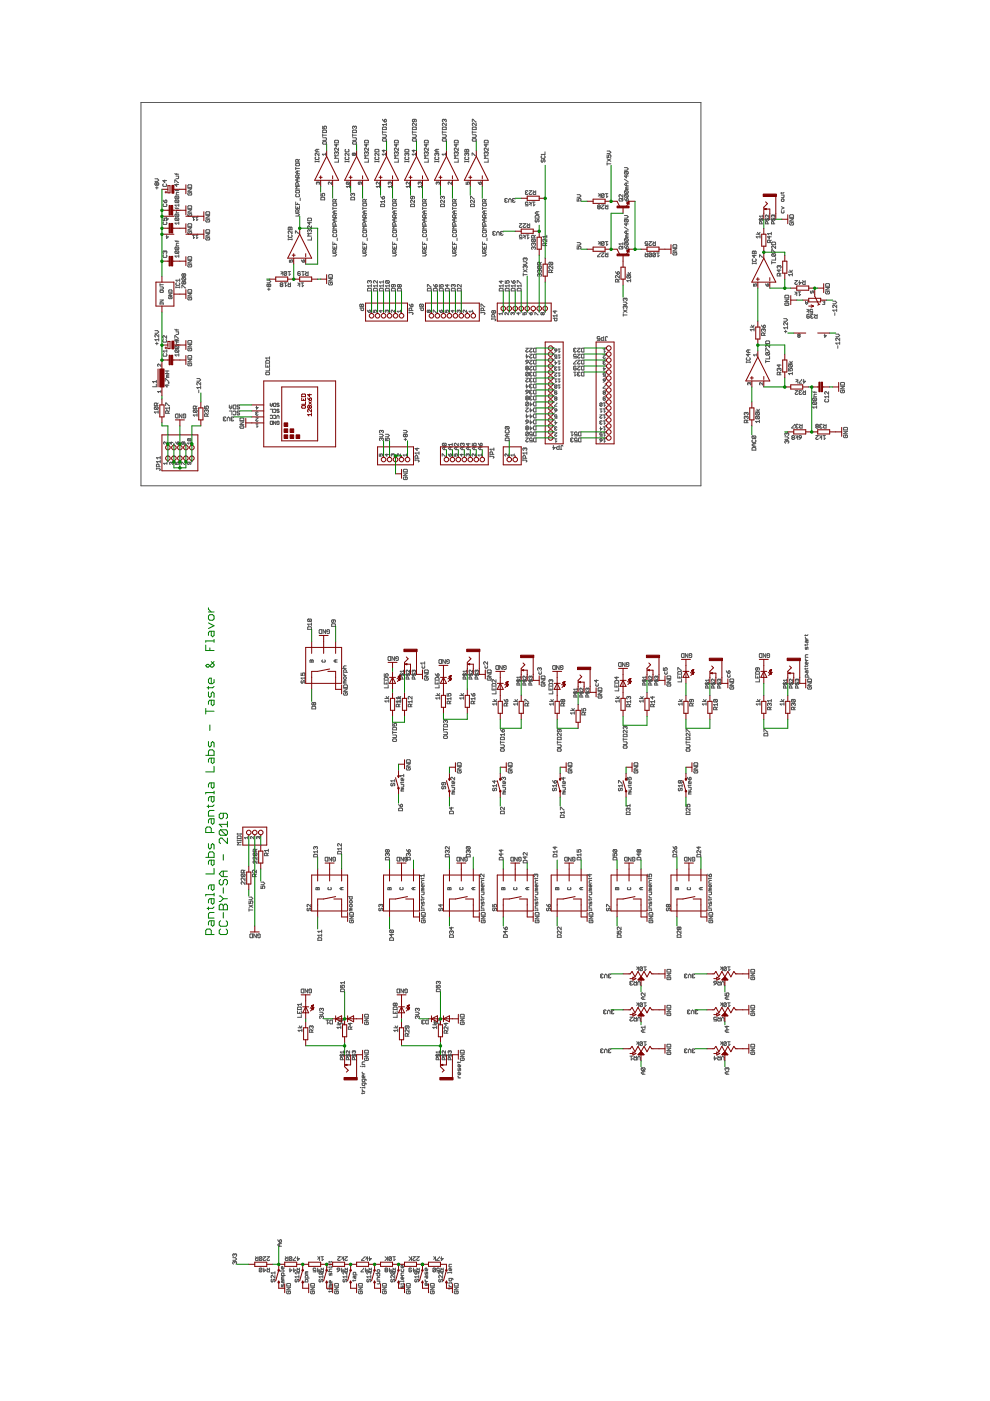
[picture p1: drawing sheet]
<svg xmlns="http://www.w3.org/2000/svg" width="210mm" height="297mm" viewBox="0 0 210 297" stroke-linecap="round" stroke-linejoin="round" font-family="sans-serif">
<g fill="none" stroke="#505050" stroke-width=".21">
<path d="M29.9 21.7h118.7v81.3h-118.7zM32.9 37.9h.5l.3 .3-.3 .3h-.5M33 39.8h.5M33.3 38.9l.1-.2 .3 .2-.2 .4-.2-.2M33.3 38.9v.2M33.3 39.6v.5M33.3 38.9l-.2-.2-.2 .2 .1 .4 .3-.2M34.6 39l-.1 .1 .1 .4h.6l.1-.1-.1-.4M34.9 38.2v.5l-.4-.4h.8M37.1 38.7v-.5l.8 .5M37.1 36.8l.1 .1h.7M37.3 37.3h.6l-.2 .6h-.4"/>
<path d="M37.5 39v.5l-.4-.4h.8M37.5 36.8v.3M40 39.2h.5l.1 .5h-.8zM62.7 34.8l.7-.2 .1 .4-.7 .2zM62.7 35.5v.5M62.7 35.7h.8M63.1 36.3v.5M63.1 37.9v.5M63.2 39.3v-.4l-.4-.2-.1 .6h.8M63.2 34.4v-.4l-.4-.2-.1 .6h.8M63.2 37.6l-.1-.5-.4 .1v.4h.8M63.5 37.9h-.6l-.2 .3 .2 .2h.6"/>
<path d="M63.5 39.5h-.8l.2 .3-.2 .3h.8M63.5 37.1l-.3 .3M63.5 36.3h-.6l-.2 .2 .2 .3h.6M63.5 33.8l-.3 .3M66.8 34.2h.8M66.8 34.1v.3M67 33.3l-.2 .1 .2 .4h.5l.1-.1-.1-.4M67.2 31.7v.5M67.4 38.7l-.1-.1-.2 .1 .1 .4M67.4 38.7l.1-.1 .3 .1-.2 .4M67.4 38.7v.1M67.6 31.7h-.5l-.3 .2 .3 .3h.5"/>
<path d="M67.6 32.5v.5l-.5-.5-.3 .1 .2 .4M67.6 34.1v.3M68.4 29.2l.8 .1-.1 .5h-.7M68.4 26.8v.5h.4l-.1-.3 .1-.2 .4 .1-.1 .4M68.4 28.4v.5M68.4 28.7h.8M68.5 27.6h.6l.1 .5h-.8zM68.5 30h.6l.1 .4-.7 .2-.1-.2zM69 32.7h-.7l.3 .2M69 32.5v.4M70.3 38.6v.5l-.5-.5-.2 .1 .1 .4M71.1 29.7h.5l.2 .6h-.8z"/>
<path d="M71.4 32.3l-.2-.1-.2 .1 .1 .4M71.4 32.3l.1-.1 .3 .1-.2 .4M71.4 30.6v.5l-.4-.4h.8M71.4 32.3v.2M71.8 33.8v.6h-.8M71.8 33h-.8l.2 .3-.2 .3h.8M71.8 31.4v.5l-.6-.5-.2 .1 .1 .4M73.2 34.2h.8M73.2 34.1v.3M73.3 31.7l-.1 .1 .1 .4h.6l.1-.1-.1-.4M73.3 33.3l-.1 .1 .1 .4h.6l.1-.1-.1-.4M73.5 38.6l.6 .1-.1 .4"/>
<path d="M73.5 38.6v.5h.5M73.5 38.6l.5 .5M74 32.5v.5l-.6-.5-.2 .1 .1 .4M74 34.1v.3M74.1 39.3v.5M74.1 39.5h-.7l.3 .3M74.8 29.2l.8 .1-.2 .5h-.6M74.8 28.7h.8M74.8 28.4v.5M74.9 27.6h.5l.2 .5h-.8zM74.9 30h.5l.2 .4-.7 .2-.1-.2zM75 32.6l-.1-.1-.2 .1 .1 .3 .2-.1"/>
<path d="M75 32.6l.2-.1 .2 .1-.1 .3-.3-.1M75 32.6v.2M75.2 26.9v.1M75.2 26.9l-.2-.1-.2 .1 .1 .4M75.2 26.9l.1-.1 .3 .1-.2 .4M76.3 38.6v.4h-.3l.1-.4h.4l.2 .1-.2 .4M77.4 29.7h.6l.1 .6h-.8zM77.7 32.3l-.1-.1-.3 .1 .1 .4M77.7 32.3l.1-.1 .3 .1-.1 .4M77.7 30.6v.5l-.4-.4h.8M77.7 32.3v.2M78.1 31.4v.5l-.5-.5-.3 .1 .1 .4"/>
<path d="M78.1 33.8v.6h-.8M78.1 33h-.8l.3 .3-.3 .3h.8M79.5 31.8l.7-.1 .1 .1v.4h-.8zM79.5 34.2h.8M79.5 34.1v.3M79.7 33.3l-.2 .1 .2 .4 .6-.1-.1-.4M80.3 32.5v.5l-.5-.5-.3 .1 .2 .4M80.3 34.1v.3M80.5 39.5h-.7l.2 .3M80.5 38.6v.5l-.5-.5-.2 .1 .1 .4M80.5 39.3v.5M81.1 27.1l.7-.2 .1 .2v.4h-.8z"/>
<path d="M81.1 27.7v.6M81.1 29.5l.7-.1 .1 .4-.7 .1zM81.1 28.6l.8 .1-.1 .4h-.7M81.1 28h.8M81.1 25.3l.4 .5M81.4 31.8v.4l-.4-.3h.7M81.6 25.3l.3 .1-.1 .4h-.3zM81.7 32.7h-.7l.3 .2M81.7 32.5v.4M81.9 26.1v.6M81.9 26.4h-.8l.3 .3M82.7 38.7l.1-.1 .2 .1-.1 .4"/>
<path d="M82.7 38.7l-.2-.1-.2 .1 .1 .4M82.7 38.7v.1M83 39.3v.5M83 39.5h-.7l.2 .3M83.6 29.9l.2-.2h.5l.2 .6h-.9zM84.1 32.3l.1-.1 .3 .1-.2 .4M84.1 32.3l-.2-.1-.3 .1 .2 .4M84.1 30.6v.5l-.5-.4h.9M84.1 32.3v.2M84.5 31.4v.5l-.6-.5-.3 .1 .2 .4M84.5 33.8v.6h-.9M84.5 33h-.9l.3 .3-.3 .3h.9"/>
<path d="M85.9 31.8l.6-.1 .2 .1v.4h-.8zM85.9 34.2h.8M85.9 34.1v.3M86 33.3l-.1 .1 .1 .4 .7-.1-.2-.4M86.3 32.6l.1-.1 .3 .1-.2 .4M86.3 32.6l-.2-.1-.2 .1 .1 .4M86.3 32.6v.1M86.7 34.1v.3M86.8 39.5h-.7l.3 .3M86.8 38.6v.5l-.4-.5-.3 .1 .1 .4M86.8 39.3v.5M87.4 28.6l.9 .1-.2 .4h-.7"/>
<path d="M87.4 27.1l.7-.2 .2 .2v.4h-.9zM87.4 27.7v.6M87.4 29.5l.7-.1 .2 .4-.7 .1zM87.4 28h.9M87.7 31.8v.4l-.3-.3h.7M87.9 25.3v.4l-.2 .1-.3-.1 .2-.4h.5l.2 .1-.2 .4M88.1 32.5v.4M88.1 32.7h-.7l.2 .2M88.3 26.1v.6l-.6-.6-.3 .1 .2 .5M89 38.7l.1-.1 .3 .1-.2 .4M89 38.7l-.1-.1-.2 .1 .1 .4M89 38.7v.1"/>
<path d="M89.4 39.3v.5M89.4 39.5h-.7l.2 .3M90.1 29.7h.6l.1 .6h-.8zM90.4 32.3l-.1-.1-.3 .1 .1 .4M90.4 32.3l.1-.1 .3 .1-.1 .4M90.4 30.6v.5l-.4-.4h.8M90.4 32.3v.2M90.8 31.4v.5l-.5-.5-.3 .1 .1 .4M90.8 33.8v.6h-.8M90.8 33h-.8l.3 .3-.3 .3h.8M92.2 34.2h.8M92.2 34.1v.3"/>
<path d="M92.4 33.3l-.2 .1 .2 .4 .6-.1-.1-.4M92.6 32.6l-.1-.1-.3 .1 .2 .4M92.6 31.7v.5M92.6 32.6v.1M92.6 32.6l.2-.1 .2 .1-.1 .4M92.8 38.7l-.1-.1-.2 .1 .1 .4M92.8 38.7l.1-.1 .3 .1-.2 .4M92.8 38.7v.1M93 31.7h-.5l-.3 .2 .3 .3h.5M93 34.1v.3M93.8 27.1l.7-.2 .1 .2v.4h-.8zM93.8 28.6l.8 .1-.1 .4h-.7"/>
<path d="M93.8 29.5l.7-.1 .1 .4-.7 .1zM93.8 27.7v.6M93.8 28h.8M94.2 25.4l.1-.1 .3 .1-.1 .4M94.2 25.4l-.1-.1-.3 .1 .1 .4M94.2 25.4v.2M94.4 32.7h-.7l.3 .2M94.4 32.5v.4M94.6 26.1v.6l-.5-.6-.3 .1 .1 .5M95.7 38.6v.5l-.5-.5-.2 .1 .1 .4M96.3 29.9l.2-.2h.5l.2 .6h-.9zM96.7 32.3l-.1-.1-.3 .1 .2 .4"/>
<path d="M96.7 32.3l.2-.1 .3 .1-.2 .4M96.7 30.6v.5l-.4-.4h.9M96.7 32.3v.2M97.2 33.8v.6h-.9M97.2 33h-.9l.3 .3-.3 .3h.9M97.2 31.4v.5l-.6-.5-.3 .1 .2 .4M98.6 31.8l.6-.1 .2 .1v.4h-.8zM98.6 34.1v.3M98.6 34.2h.8M98.7 33.3l-.1 .1 .1 .4 .7-.1-.2-.4M98.8 38.6v.5h.4v-.5l.3 .1-.1 .4M99 32.6l-.2-.1-.2 .1 .1 .4"/>
<path d="M99 32.6l.1-.1 .3 .1-.2 .4M99 31.8v.4M99 32.6v.1M99.4 34.1v.3M100.1 32.9v-.4l.7 .4M100.1 28.6l.9 .1-.2 .4h-.7M100.1 29.5l.7-.1 .2 .4-.7 .1zM100.1 28h.9M100.1 27.1l.7-.2 .2 .2v.4h-.9zM100.1 25.8v-.5l.9 .5M100.1 27.7v.6M101 26.1v.6l-.6-.6-.3 .1 .2 .5"/>
<path d="M101.4 38.6l.3 .5M101.7 38.7l.2-.1 .2 .4-.4 .1zM102.7 29.9l.1-.2h.6l.1 .6h-.8zM103.1 32.3l-.1-.1-.3 .1 .1 .4M103.1 32.3l.1-.1 .3 .1-.1 .4M103.1 30.6v.5l-.4-.4h.8M103.1 32.3v.2M103.5 33.8v.6h-.8M103.5 33h-.8l.3 .3-.3 .3h.8M103.5 31.4v.5l-.5-.5-.3 .1 .1 .4M114.9 33l-.2 .1 .2 .5h.5l.1-.2-.1-.4M114.9 33.8l-.2 .2 .2 .4 .2-.2 .2-.4 .2 .2-.1 .4"/>
<path d="M115.5 32.2v.5h-.8M128.7 32.8v.6h.4l-.1-.3 .1-.3 .4 .2-.1 .4M128.7 34.7h.8M128.7 34.5v.5M128.7 33.7l.8 .5M128.7 32h.5l.3 .3-.3 .3h-.5M129.5 33.7l-.8 .5M132.4 38l.8 .5M132.4 35.5h.5l.3 .3-.3 .3h-.5M132.5 36.4l-.1 .1 .1 .4h.6M132.5 36.4l.7 .1-.1 .4M132.5 36.4l.6 .5"/>
<path d="M132.8 37.2v.5l-.4-.4h.8M132.8 38.8v.6M132.8 39.9l-.1 .3h.5M132.8 39.9h.4M133.2 39.6h-.4l-.1 .2 .1 .1M133.2 38.8h-.5l-.3 .3 .3 .3h.5M34.6 46.2v.6h.4l-.2-.3 .2-.3 .4 .2-.2 .4M34.6 42.4l.4 .6M34.7 54l-.1 .2 .1 .4h.5l.2-.2-.2-.4M34.7 43.2l-.1 .2 .1 .4h.5l.2-.2-.2-.4M34.7 47.1l-.1 .1 .1 .4h.5l.2-.1-.2-.4M35 53.3l-.2-.1-.2 .1 .1 .4"/>
<path d="M35 53.3l.1-.1 .3 .1-.2 .4M35 42.5l.1-.1 .3 .1-.2 .5h-.2zM35 53.3v.2M35.3 46.1v.7l.4-.4h-.5M35.3 49.9v.7l.4-.4h-.5M37.1 51l.8 .2M37.1 40.2l.8 .2M37.1 44l.8 .2M37.2 41.6h.6l.1 .1-.1 .4M37.2 42.4h.6l.1 .1-.1 .5M37.2 45.4h.6l.1 .2-.1 .4M37.2 46.2h.6l.1 .2-.1 .4"/>
<path d="M37.2 52.4h.6l.1 .1-.1 .4M37.2 53.2h.6l.1 .1-.1 .4M37.2 41.6l-.1 .1 .1 .4h.6M37.2 42.4l-.1 .1 .1 .5h.6M37.2 45.4l-.1 .2 .1 .4h.6M37.2 46.2l-.1 .2 .1 .4h.6M37.2 52.4l-.1 .1 .1 .4h.6M37.2 53.2l-.1 .1 .1 .4h.6M37.2 53.2l.6 .5M37.2 52.4l.6 .5M37.2 46.2l.6 .6M37.2 45.4l.6 .6"/>
<path d="M37.2 42.4l.6 .6M37.2 41.6l.6 .5M37.4 60l-.1 .1 .1 .4h.6l.1-.1-.1-.4M37.5 40.2v.3M37.5 44v.3M37.5 51v.3M37.9 43.2v.6M37.9 47.1v.5M37.9 54v.6M37.9 40.8l-.5 .1v.4h.5M37.9 44.6l-.5 .1v.4h.5M37.9 51.6h-.4l-.1 .1v.4h.5"/>
<path d="M37.9 54.3h-.8l.3 .3M37.9 47.3h-.8l.3 .3M37.9 43.5h-.8l.3 .3M38.1 59.4h-.8l.3 .3M38.1 59.1v.6M38.7 58.9h.5l.2 .1-.2 .4M38.7 58.9l-.1 .1 .1 .4h.5M38.7 58.9l.5 .5M39 58.2l.1-.2 .3 .2-.2 .4-.2-.1M39 59.8l.1-.1 .3 .1-.2 .4-.2-.1M39 58.2l-.2-.2-.2 .2 .1 .4 .3-.1M39 59.8l-.2-.1-.2 .1 .1 .4 .3-.1"/>
<path d="M39 58.2v.3M39 59.8v.3M39.8 40h.8l-.8 .6h.8M39.8 55.2h.8l-.8 .6h.8M39.8 44.4h.8l-.8 .6h.8M39.8 48.3h.8l-.8 .5h.8M40 40.8l-.2 .2 .2 .4 .6-.2-.1-.4h-.3v.3M40 43.6h.5l.1 .6h-.8zM40 45.3l-.2 .1 .2 .4 .6-.1-.1-.4h-.3v.2M40 47.4h.5l.1 .6h-.8zM40 49.1l-.2 .1 .2 .4 .6-.1-.1-.4h-.3v.2M40 54.4h.5l.1 .6h-.8z"/>
<path d="M40 56l-.2 .2 .2 .4 .6-.1-.1-.5h-.3v.3M40.8 49.9h.5M40.8 46.1h.5M41 46.1v.7l.3-.3M41 49.9v.7l.3-.3M41.5 49.9h.5M41.5 46.1h.5M41.7 46.1v.7l.3-.3M41.7 49.9v.7l.3-.3M43.6 45.7h.8l-.8 .5h.8M43.6 49.5h.8l-.8 .6h.8M43.8 50.4l-.2 .1 .2 .4 .6-.1-.1-.4h-.3v.2"/>
<path d="M43.8 46.5l-.2 .2 .2 .4 .6-.2-.1-.4h-.3v.3M43.8 44.9h.5l.1 .5h-.8zM43.8 48.7h.5l.1 .6h-.8zM56.6 59.4h.5l.3 .3-.3 .3h-.5M59.6 57.6l.4 .2-.4 .3M60 57.6v.8M60.2 60h.6M60.5 60v.8l.3-.3M60.8 57.7l-.2-.1-.4 .1v.6M60.8 57.7v.6l-.2 .1-.4-.1M60.8 57.7l-.6 .6M61.1 57.6h.5"/>
<path d="M61.1 60l.2 .2M61.1 50.8h.8M61.1 50.6v.3M61.2 49.8l-.1 .1 .1 .4h.6l.1-.1-.1-.4M61.2 48.2l.3 .1 .3-.1 .1 .5h-.8zM61.3 57.6v.8l.3-.3M61.4 55.1v.5h.3l-.1-.2 .1-.3 .4 .1-.1 .4M61.5 48.3v.4M61.6 60v.8h-.4l-.1-.4 .5-.2M61.9 49v.5l-.5-.5-.3 .1 .1 .4M61.9 50.6v.3M62.6 49.4v-.4l.7 .4"/>
<path d="M62.7 42.8v.5h.8M62.7 43.6v.6h.8v-.6M62.7 45.3h.5l.3 .2-.3 .3h-.5M62.8 40.4h.6l.1 .4-.7 .1-.1-.1zM62.8 41.2l-.1 .1 .1 .4h.6l.1-.1-.1-.4M63.1 43.1v.2M63.1 43.9v.3M63.1 60l.4 .2-.4 .3M63.2 45l-.1-.6-.4 .2v.4h.8M63.5 44.4l-.3 .3M63.5 60v.8M63.6 42v.5"/>
<path d="M63.7 57.7l-.2-.1-.4 .1v.6l.4 .1 .2-.3-.6-.1M63.8 60h.6M63.9 55.1l.3 .5M64 57.6h.5M64.1 60v.8l.3-.3M64.2 55.2l.3-.1 .1 .4-.4 .1zM64.2 57.6v.8l.3-.3M64.8 57.6l.2 .2M65.3 57.6v.8h-.4l-.1-.4 .5-.2M65.4 46.2h.5l.1 .6h-.8zM65.6 48.9l.2-.2 .2 .2-.1 .4M65.6 48.9l-.1-.2-.3 .2 .2 .4"/>
<path d="M65.6 47.1v.5l-.4-.4h.8M65.6 48.9v.1M66 47.9v.5l-.6-.5-.2 .1 .2 .4M66 50.4v.5h-.8M66 49.5h-.8l.3 .3-.3 .3h.8M68 41v.6h.4l-.1-.3 .1-.3 .4 .1-.1 .5M68.2 41.8h.5l.1 .6h-.8zM69.7 59.1h.8l-.8 .5h.8M69.8 59.9l-.1 .1 .1 .4 .7-.1-.1-.4h-.3v.2M69.8 58.2h.6l.1 .6h-.8zM70.6 53.7h.5l.3 .3-.3 .3h-.5M70.6 43.9v.5"/>
<path d="M70.6 51.3v.5h.8M70.6 52.1v.5h.8v-.5M70.6 44.2h.8M70.7 43.1h.5l.2 .4-.2 .1h-.5l-.1-.1zM70.7 48.8h.5l.2 .4-.7 .2-.1-.2zM70.7 49.6l-.1 .2 .1 .4h.5l.2-.2-.2-.4M71 44.7v.6M71 46.4v.5M71 51.5v.3M71 52.4v.2M71.1 42.8v-.4l-.4-.1-.1 .5h.8M71.1 46.1v-.4l-.4-.1-.1 .5h.8"/>
<path d="M71.1 47.7v-.4l-.4-.1-.1 .5h.8M71.1 53.5v-.5l-.4-.1-.1 .6h.8M71.4 46.4h-.6l-.2 .2 .2 .3h.6M71.4 44.7h-.6l-.2 .3 .2 .3h.6M71.4 45.6l-.3 .2M71.4 52.9l-.3 .3M71.4 48h-.8l.2 .3-.2 .3h.8M71.4 42.3l-.3 .2M71.5 50.5v.5M74.5 41.8h.6l.1 .6h-.8zM74.8 41.1l-.2-.1-.2 .1 .1 .5M74.8 41.1l.1-.1 .3 .1-.1 .5"/>
<path d="M74.8 41.1v.2M76.9 53.7h.5l.3 .3-.3 .3h-.5M76.9 52.1v.5h.8v-.5M76.9 44.2h.8M76.9 51.3v.5h.8M76.9 43.9v.5M77 43.1h.6l.1 .4-.1 .1h-.6l-.1-.1zM77 48.8h.6l.1 .4-.7 .2-.1-.2zM77 49.6l-.1 .2 .1 .4h.6l.1-.2-.1-.4M77.3 44.7v.6M77.3 46.4v.5M77.3 51.5v.3"/>
<path d="M77.3 52.4v.2M77.4 42.8v-.4l-.4-.1-.1 .5h.8M77.4 47.7v-.4l-.4-.1-.1 .5h.8M77.4 46.1v-.4l-.4-.1-.1 .5h.8M77.4 53.5v-.5l-.4-.1-.1 .6h.8M77.7 46.4h-.5l-.3 .2 .3 .3h.5M77.7 44.7h-.5l-.3 .3 .3 .3h.5M77.7 52.9l-.3 .3M77.7 48h-.8l.3 .3-.3 .3h.8M77.7 45.6l-.3 .2M77.7 42.3l-.3 .2M77.9 50.5v.5"/>
<path d="M78.3 59.6l.2-.1 .2 .1-.1 .4M78.3 59.6l-.1-.1-.3 .1 .2 .4M78.3 59.6v.2M80 59.5v.5l-.5-.5-.3 .1 .1 .4M80.7 43.4l.7-.1 .1 .1v.4h-.8zM80.7 41.6l.4 .6M81.3 41.6l.2 .2-.1 .4h-.3zM81.3 59.8h-.8l.2 .2M81.3 59.5v.5M81.5 42.7h-.8l.3 .3M81.5 42.5v.5M81.9 59.5h.5l.1 .1-.1 .4"/>
<path d="M81.9 59.5l-.2 .4 .2 .1h.5M81.9 59.5l.5 .5M83.2 53.7h.6l.3 .3-.3 .3h-.6M83.2 43.2l.7-.1 .2 .4-.2 .1h-.5zM83.2 49l.7-.2 .2 .4-.7 .2zM83.2 52.1v.5h.9v-.5M83.2 44.2h.9M83.2 43.9v.5M83.2 51.3v.5h.9M83.4 49.6l-.2 .2 .2 .4h.5l.2-.2-.2-.4M83.7 44.7v.6M83.7 46.4v.5"/>
<path d="M83.7 51.5v.3M83.7 52.4v.2M83.8 42.8v-.4l-.4-.1-.2 .5h.9M83.8 53.5l-.1-.6-.5 .1v.5h.9M83.8 47.7v-.4l-.4-.1-.2 .5h.9M83.8 46.1l-.1-.5-.5 .1v.4h.9M84.1 44.7h-.6l-.3 .3 .3 .3h.6M84.1 48h-.9l.3 .3-.3 .3h.9M84.1 46.4h-.6l-.3 .2 .3 .3h.6M84.1 52.9l-.3 .3M84.1 45.6l-.3 .2M84.1 42.3l-.3 .2"/>
<path d="M84.2 50.5v.5M87.1 43.4l.6-.1 .2 .1v.4h-.8zM87.5 41.6l-.2 .6-.2-.2 .1-.4h.5l.2 .2-.2 .4M87.9 42.5v.5l-.6-.5-.2 .1 .1 .4M89.6 53.7h.5l.3 .3-.3 .3h-.5M89.6 43.2l.7-.1 .1 .4-.1 .1h-.6zM89.6 49l.7-.2 .1 .4-.7 .2zM89.6 52.1v.5h.8v-.5M89.6 44.2h.8M89.6 51.3v.5h.8M89.6 43.9v.5M89.7 49.6l-.1 .2 .1 .4h.6l.1-.2-.1-.4"/>
<path d="M90 44.7v.6M90 46.4v.5M90 51.5v.3M90 52.4v.2M90.1 42.8v-.4l-.4-.1-.1 .5h.8M90.1 46.1l-.1-.5-.4 .1v.4h.8M90.1 47.7v-.4l-.4-.1-.1 .5h.8M90.1 53.5l-.1-.6-.4 .1v.5h.8M90.4 44.7h-.5l-.3 .3 .3 .3h.5M90.4 46.4h-.5l-.3 .2 .3 .3h.5M90.4 52.9l-.3 .3M90.4 42.3l-.3 .2"/>
<path d="M90.4 48h-.8l.3 .3-.3 .3h.8M90.4 45.6l-.3 .2M90.6 50.5v.5M93.4 43.4l.7-.1 .1 .1v.4h-.8zM93.8 41.8l.2-.2 .2 .2-.1 .4M93.8 41.8l-.1-.2-.3 .2 .2 .4M93.8 41.8v.1M94.2 42.5v.5l-.5-.5-.3 .1 .2 .4M95.9 53.7h.6l.3 .3-.3 .3h-.6M95.9 43.2l.7-.1 .2 .4-.2 .1h-.5zM95.9 44.2h.9M95.9 49l.7-.2 .2 .4-.7 .2z"/>
<path d="M95.9 52.1v.5h.9v-.5M95.9 51.3v.5h.9M95.9 43.9v.5M96.1 49.6l-.2 .2 .2 .4h.5l.2-.2-.2-.4M96.4 44.7v.6M96.4 46.4v.5M96.4 51.5v.3M96.4 52.4v.2M96.5 42.8v-.4l-.4-.1-.2 .5h.9M96.5 47.7v-.4l-.4-.1-.2 .5h.9M96.5 46.1v-.4l-.1-.1-.5 .1v.4h.9M96.5 53.5v-.5l-.1-.1-.5 .1v.5h.9"/>
<path d="M96.8 44.7h-.6l-.3 .3 .3 .3h.6M96.8 46.4h-.6l-.3 .2 .3 .3h.6M96.8 52.9l-.3 .3M96.8 48h-.9l.3 .3-.3 .3h.9M96.8 45.6l-.3 .2M96.8 42.3l-.3 .2M96.9 50.5v.5M99.8 42.2v-.6l.8 .6M99.8 43.4l.6-.1 .2 .1v.4h-.8zM100.6 42.5v.5l-.6-.5-.2 .1 .1 .4M102.3 53.7h.5l.3 .3-.3 .3h-.5M102.3 43.2l.7-.1 .1 .4-.1 .1h-.6z"/>
<path d="M102.3 44.2h.8M102.3 52.1v.5h.8v-.5M102.3 51.3v.5h.8M102.3 49l.7-.2 .1 .4-.7 .2zM102.3 43.9v.5M102.4 49.6l-.1 .2 .1 .4h.6l.1-.2-.1-.4M102.7 44.7v.6M102.7 46.4v.5M102.7 51.5v.3M102.7 52.4v.2M102.8 42.8v-.4l-.4-.1-.1 .5h.8M102.8 46.1v-.4l-.1-.1-.4 .1v.4h.8"/>
<path d="M102.8 47.7l-.1-.5-.4 .1v.4h.8M102.8 53.5v-.5l-.1-.1-.4 .1v.5h.8M103.1 44.7h-.5l-.3 .3 .3 .3h.5M103.1 46.4h-.5l-.3 .2 .3 .3h.5M103.1 48h-.8l.3 .3-.3 .3h.8M103.1 52.9l-.3 .3M103.1 45.6l-.3 .2M103.1 42.3l-.3 .2M103.3 50.5v.5M104.6 49.5l-.1 .1 .1 .3 .4-.2M104.6 49.5h.2M105 49.2l-.4-.1-.1 .1 .1 .3"/>
<path d="M105.3 49.9v-.6l.3-.2 .3 .2v.6M106.3 49.5l-.2 .1 .2 .3 .4-.2M106.3 49.5h.1M106.3 59.5v.5l-.4-.4h.8M106.7 49.2l-.4-.1-.2 .1 .2 .3M107.1 59.5v.5h.4l-.1-.2 .1-.3 .4 .1-.1 .4M107.2 42.5l-.2 .1 .2 .3 .4-.1M107.2 42.5h.1M107.6 42.2l-.4-.1-.2 .1 .2 .3M107.8 42.9v-.5l.3-.3 .3 .3v.5M108.4 59.5l.4 .5M108.8 59.6l.3-.1 .1 .4-.4 .1z"/>
<path d="M108.8 42.5h.1M108.8 42.5l-.1 .1 .1 .3 .4-.1M109.2 42.2l-.4-.1-.1 .1 .1 .3M110.1 47.4h.6l-.6 .6 .2 .2 .4-.1M110.7 50l-.2-.2-.4 .2 .2 .4 .4-.2v.4h-.6M110.9 55.5h.6l.3 .3-.3 .2h-.6M110.9 49.8l.4 .3-.4 .3M110.9 58.2h.9M110.9 47.4h.6l-.6 .6 .2 .2 .4-.1M110.9 58v.5M110.9 57.1l.9 .6M111.3 49.8v.8"/>
<path d="M111.3 54.8v.2M111.3 56.5v.1M111.3 54.8l.2-.1 .3 .1-.2 .4M111.3 56.5l.2-.2 .3 .2-.2 .4M111.3 54.8l-.1-.1-.3 .1 .2 .4M111.3 56.5l-.1-.2-.3 .2 .2 .4M111.5 40.9l-.1 .1 .1 .3 .4-.2M111.5 40.9h.2M111.6 49.8h.6M111.8 47.4l.2 .3M111.8 57.1l-.9 .6M111.9 49.8v.8l.3-.2"/>
<path d="M111.9 43l-.1-.2-.4 .2 .1 .4 .4-.2v.4h-.5M111.9 40.6l-.4-.2-.1 .2 .1 .3M112.2 42.8l.4 .3-.4 .3M112.2 40.4h.6l-.6 .6 .2 .3 .4-.2M112.3 47.4v.8h-.4l-.1-.4 .1-.1h.4M112.6 42.8v.8M112.8 50.7l-.1 .1 .1 .4h.6M112.8 50.7h.6l.1 .1-.1 .4M112.8 50.7l.6 .5M112.9 42.8h.5M113 40.4l.3 .3M113.1 52.5l-.1-.2-.3 .2 .1 .4"/>
<path d="M113.1 52.5l.2-.2 .2 .2-.1 .4M113.1 51.7l-.1-.2-.3 .2 .1 .4M113.1 51.7v.1M113.1 52.5v.1M113.1 51.7l.2-.2 .2 .2-.1 .4M113.2 42.8v.8l.2-.2M113.3 50.4v-.4l-.5-.1-.1 .5h.8M113.5 45.8l.7-.1 .1 .5h-.8zM113.5 49.9l-.2 .3M113.6 40.4v.9h-.4l-.2-.4 .2-.2h.4M113.6 46.5l-.1 .2 .1 .4 .3-.2 .1-.4 .3 .2-.1 .4M113.9 44.9v.5"/>
<path d="M114.1 56.4h.6l.1 .2-.1 .4M114.1 56.4l-.1 .2 .1 .4h.6M114.1 56.4l.6 .6M114.3 44.9h-.6l-.2 .3 .2 .2h.6M114.4 57.4l.1-.2 .3 .2-.1 .4M114.4 58.2l.1-.1 .3 .1-.1 .4M114.4 57.4l-.1-.2-.3 .2 .1 .4M114.4 58.2l-.1-.1-.3 .1 .1 .4M114.4 57.4v.1M114.4 58.2v.1M114.5 56.2v-.4l-.4-.2-.1 .6h.8M114.8 55.6l-.3 .3"/>
<path d="M115.7 52.1l-.2-.6-.4 .2v.4h.8M115.9 50.7v.5l-.5-.5-.3 .1 .2 .4M115.9 51.5l-.2 .3M115.9 49.9v.5M115.9 50.2h-.8l.3 .2M116.5 55.6h.6l.1 .2-.1 .4M116.5 55.6l-.1 .4 .1 .2h.6M116.5 55.6l.6 .6M116.9 57.8v-.4l-.4-.2-.1 .6h.8M117.2 56.4v.6l-.6-.6-.2 .2 .1 .4M117.2 57.2l-.3 .3M122.4 52.2v.6h.4l-.2-.3 .2-.3 .4 .2-.2 .4"/>
<path d="M122.4 51.4h.5l.3 .3-.3 .3h-.5M122.4 42.1v.5h.4l-.2-.4 .4-.1 .2 .1-.2 .4M122.4 41.3h.5l.3 .3-.3 .2h-.5M126.9 43.9l-.2-.2 .2-.2 .4 .1-.2 .3M126.9 43.9l-.2 .1 .2 .3 .4-.2-.2-.2M126.9 51.2l.4 .3-.4 .3M126.9 41.1l.4 .2-.4 .3M126.9 43.9h.2M127.3 53.6l-.6 .7v.1h.6M127.3 41.1v.8M127.3 51.2v.8M127.5 53.6h.6l-.6 .7 .2 .1 .4-.1"/>
<path d="M127.5 43.5h.6l-.6 .6 .2 .2 .4-.2M128.1 51.4l-.4-.2-.2 .7M128.1 41.2v.5l-.2 .2-.4-.2M128.1 51.4v.5l-.2 .1-.4-.1M128.1 41.2l-.4-.1-.2 .6M128.1 51.4l-.6 .5M128.1 41.2l-.6 .5M128.4 43.5l.2 .2M128.4 51.2h.5M128.4 41.1h.5M128.4 53.6l.2 .3M128.6 51.2v.8l.3-.2"/>
<path d="M128.6 41.1v.8l.3-.3M128.9 53.6v.8h-.4l-.1-.4 .5-.1M128.9 43.5v.8h-.4l-.1-.4 .5-.2M130.5 57.6l.4 .5M131 57.6l.3 .1-.1 .4h-.3zM131 59.8v-.4l-.4-.2-.1 .6h.8M131.3 58.4v.5l-.5-.5-.3 .1 .1 .4M131.3 59.2l-.3 .3M131.4 52.2h.5l.2 .5-.7 .1-.1-.1zM131.4 42.1h.5l.2 .4-.7 .1-.1-.1zM132.1 41.3v.5l-.6-.5-.2 .1 .1 .4M132.1 51.4v.6"/>
<path d="M132.1 52.2l-.3 .3M132.1 51.7h-.8l.2 .3M132.1 42.1l-.3 .3M132.4 45.7h.5l.3 .3-.3 .2h-.5M132.4 52.2l.4 .6M132.4 48.2l.8 .5M132.4 42.1l.4 .5M132.5 50.6l-.1 .2 .1 .4h.6M132.5 40.4l-.1 .2 .1 .4h.6M132.5 41.3l-.1 .1 .1 .4h.6M132.5 46.5l-.1 .2 .1 .4h.6M132.5 51.4l-.1 .2 .1 .4h.6"/>
<path d="M132.5 50.6h.6l.1 .2-.1 .4M132.5 46.5h.6l.1 .2-.1 .4M132.5 40.4h.6l.1 .2-.1 .4M132.5 41.3l.7 .1-.1 .4M132.5 51.4h.6l.1 .2-.1 .4M132.5 51.4l.6 .6M132.5 50.6l.6 .6M132.5 46.5l.6 .6M132.5 41.3l.6 .5M132.5 40.4l.6 .6M132.8 42.2l.3-.1 .1 .4-.4 .1zM132.8 47.3v.6l-.4-.4h.8"/>
<path d="M132.8 49v.5M132.8 50.1l-.1 .2h.5M132.8 50.1h.4M132.9 58.1h.8M132.9 52.2l.3 .2-.1 .4h-.3zM133 58.4h.6l.1 .1-.1 .4M133 58.4l-.1 .1 .1 .4h.6M133 58.4l.6 .5M133.2 57.7l.2 .4 .3-.4M133.2 49h-.5l-.3 .3 .3 .2h.5M133.2 49.8h-.4l-.1 .1 .1 .2M133.7 59.5h-.8l.3 .3"/>
<path d="M133.7 59.2v.6M136.8 53.6l.3 .3M137.3 51.4l-.1-.2-.4 .2 .1 .4 .4-.2v.4h-.5M137.3 53.6v.8l-.5-.1 .1-.4h.4M137.6 51.2h.6l-.6 .6 .1 .2 .5-.1M138.2 53.8l-.5-.2-.1 .7M138.2 53.8v.5l-.2 .1-.4-.1M138.2 53.8l-.6 .5M138.4 51.2l.3 .3M139 53.8v.5l-.2 .1-.4-.1M139 51.2v.8h-.4l-.2-.4 .2-.1h.4M139 53.8l-.2-.2-.4 .2v.5"/>
<path d="M139 53.8l-.6 .5M139.2 53.6h.6M139.5 53.6v.8l.3-.2M142.7 52.7h.8l-.8 .5h.8M142.8 53.5l-.1 .2 .1 .4 .7-.2-.1-.4h-.3v.3M142.8 51.9h.6l.1 .5h-.8zM159.5 55.8h.8M159.5 55.7v.3M159.6 53.2l.3 .2 .3-.2 .1 .6h-.8zM159.6 54.9l-.1 .1 .1 .4h.6l.1-.1-.1-.4M159.9 54.1v.5l-.4-.4h.8M159.9 53.4v.4"/>
<path d="M160.3 55.7v.3M160.3 49.7h.8M160.6 49.3l.3 .4 .2-.4M160.9 46.5h.9M161 54.5v-.4l.7 .4M161.1 46.3l-.1 .4 .3 .1 .1-.4 .2-.1 .1 .1-.1 .4M161.1 49.9v.6M161.1 50.2h-.8l.3 .3M161.5 47.5v-.4l-.4-.1-.1 .5h.7M161.7 45.6v.5M161.7 45.8h-.7l.3 .3M162.2 46.5h.9"/>
<path d="M162.4 46.3l-.1 .4 .2 .1 .1-.4 .3-.1 .1 .1-.1 .4M162.8 47.5v-.4l-.4-.1-.1 .5h.7M163 45.6v.5l-.5-.5-.2 .1 .1 .4M163.1 50.1v.5l-.4-.4h.8M163.3 51.4v-.4l-.4-.1-.2 .5h.8M163.4 46.5h1M163.5 49.5h-.8l.3 .3M163.5 49.3v.5M163.5 50.9l-.2 .3M163.6 53.5v-.5l.8 .5M163.6 51.5l.2-.2h.5l.1 .6h-.8zM163.6 55.7h.8"/>
<path d="M163.6 55.4v.6M163.7 46.3l-.1 .4 .2 .1 .1-.4 .2-.1 .2 .1-.2 .4M163.8 53.8l-.2 .4 .2 .1h.5M163.8 53.8h.5l.1 .1-.1 .4M163.8 53.8l.5 .5M163.9 45.7h-.3l.1 .4M163.9 45.7h.4l-.2 .4M163.9 45.7v.1M164 47.5v-.4l-.3-.1-.1 .5h.7M164.4 52.2v.5l-.5-.5-.3 .1 .2 .4M164.4 54.6v.5h-.8M165.2 56.5l-.1-.2-.3 .2 .1 .4"/>
<path d="M165.2 56.5v.1M165.2 57.1v.6l-.4-.4h.8M165.2 56.5l.1-.2 .3 .2-.1 .4M165.3 58.5v-.4l-.4-.1-.1 .5h.8M165.6 58l-.3 .2M165.7 41.4h.5l-.1 .5h-.4M165.7 42.3l.4-.1 .1 .4-.4 .1zM165.7 44.6v.4l.1 .2 .4-.2v-.4M165.7 40.8v.3M165.7 43.8l.5 .3-.5 .3M166.2 40.8l-.7 .1M167.2 57.7h.8"/>
<path d="M167.4 46.4h.9l-.9 .5h.9M167.4 57.3l.3 .4 .3-.4M167.6 45.5h.5l.2 .6h-.9zM167.6 47.2l-.2 .1 .2 .4 .7-.1-.2-.4h-.2v.2M168 58.2h-.8l.2 .3M168 58v.5M168.5 59.5h.6l-.6 .7 .2 .1 .4-.1M169.5 59.5v.8l.4-.4h-.5M170.2 59.5l.2 .3M170.7 59.5v.8h-.4l-.1-.4 .5-.1M32.9 70.1h.5l.3 .3-.3 .3h-.5M33 72.8h.5"/>
<path d="M33.3 72.6v.5M33.7 70.9v.6l-.6-.6-.2 .2 .1 .4M33.7 72h-.8l.2 .3M33.7 71.8v.5M33.9 63.6h.7l-.7 .5h.7M33.9 60.4h.7M33.9 60.8l.7 .2-.1 .3h-.6M33.9 64.4h.7M33.9 60.1v.5M33.9 64.3v.2M34 61.5h.5l.1 .4-.6 .1zM34.1 77.2v.5l-.4-.5-.3 .1 .1 .4"/>
<path d="M34.6 64.3v.2M34.6 72l-.1 .1 .1 .4h.6l.1-.1-.1-.4M34.7 75l-.1 .1 .1 .4 .7-.1-.2-.4M35 79.2h.8M35 78.7h.8M35.3 71.2v.5l-.7-.5-.1 .1 .1 .4M35.4 74.2v.5M35.4 74.4h-.8l.2 .3M35.4 78.7v.5M35.4 79.7l-.1 .3h.5M35.4 79.7h.4M35.8 62.2h.7l-.7 .4h.7"/>
<path d="M35.8 79.5h-.4l-.1 .1 .1 .1M35.9 61.5h.4l.2 .4h-.7zM35.9 62.9v.4l.6-.1-.2-.3h-.2v.2M37.1 71.7v-.5l.8 .5M37.1 69.8l.1 .2h.7M37.1 72l.1 .1M37.2 73.3l.7 .2-.1 .4M37.2 74.2h.6l.1 .1-.1 .4M37.2 74.2l-.1 .1 .1 .4h.6M37.2 73.3l-.1 .2 .1 .4h.6M37.2 74.2l.6 .5M37.2 73.3l.6 .6"/>
<path d="M37.3 60.9h.8M37.3 60.8v.2M37.3 70.4h.6l-.2 .5h-.4M37.5 72v.5l-.4-.4h.8M37.5 69.8v.3M37.5 72v.2M37.9 75.2h-.8l.3 .3M37.9 75v.5M37.9 72.5h-.4l-.1 .2v.4h.5M38.1 60.8v.2M38.6 61v-.5l.8 .5M39.8 73h.8l-.8 .6h.8"/>
<path d="M39.8 61.5l.7-.1 .1 .6h-.8zM39.8 62.2h.8l-.8 .6h.8M39.8 76.2h.8l-.8 .5h.8M40 63l-.2 .2 .2 .4 .6-.1-.1-.5h-.3v.3M40 72.2h.5l.1 .5h-.8zM40 73.8l-.2 .2 .2 .4 .6-.1-.1-.5h-.3v.3M40 75.4h.5l.1 .5h-.8zM40 77l-.2 .2 .2 .4 .6-.2-.1-.4h-.3v.3M56.3 77.3v.5h.8v-.5M56.5 76.5h.5l.1 .5h-.8zM56.5 78.9h.5l.1 .4-.6 .2-.2-.2zM56.7 61.3h.6"/>
<path d="M56.7 77.6v.2M57 60.4l.1-.2 .3 .2-.1 .4-.3-.2M57 60.4l-.1-.2-.3 .2 .1 .4 .3-.2M57 60.4v.2M57 61v.6M57.1 75.9h-.8l.3 .3M57.1 78.1v.5h-.8M57.1 75.6v.6M59.6 60.4l-.2 .1 .2 .3 .4-.2-.2-.2M59.6 60.4l-.2-.2 .2-.2 .4 .1-.2 .3M59.6 60.4h.2M76.3 65.3h.8v.4l-.4 .1-.2-.1v-.4"/>
<path d="M76.7 64.6l-.2-.1-.2 .1 .1 .4 .3-.1M76.7 64.6l.1-.1 .3 .1-.1 .4-.3-.1M76.7 64.6v.3M77.9 65.8l.3 .4M77.9 61.3l.2-.2h.5l.1 .6h-.8zM78.2 65.9l.2-.1 .2 .3-.4 .1zM78.7 60.3v.6M78.7 60.6h-.8l.3 .3M79.1 65.8v.4h.4l-.1-.3 .3-.1 .1 .1-.1 .3M79.2 61.3l.1-.2h.6l.1 .6h-.8zM80 60.3v.6M80 60.6h-.8l.3 .3"/>
<path d="M80.6 61.1h.5l.2 .6h-.8zM80.8 65.8v.4l-.4-.3h.7M81.3 60.6h-.8l.2 .3M81.3 60.3v.6M81.9 61.1h.5l.1 .6h-.8zM82 65.9l-.1-.1-.2 .1 .1 .3M82 65.9l.1-.1 .3 .1-.1 .3M82 65.9v.1M82.5 60.6h-.8l.3 .3M82.5 60.3v.6M83.1 61.1h.6l.1 .6h-.8zM83.4 60.3v.4l-.1 .2-.3-.2 .1-.4h.6l.1 .2-.1 .4"/>
<path d="M83.7 65.8v.4l-.5-.4-.2 .1 .1 .3M84.3 61.3l.1-.2h.5l.2 .6h-.8zM84.7 60.5v.2M84.7 60.5l-.2-.2-.2 .2 .1 .4 .3-.2M84.7 60.5l.1-.2 .3 .2-.2 .4-.2-.2M84.9 66h-.7l.3 .2M84.9 65.8v.4M86.7 66.3h.7l.2 .1-.2 .3M86.7 66.1v.3M86.7 64.5l.5 .5M87.2 64.6l.1-.1 .3 .1-.2 .4h-.2zM87.3 65.8l-.1-.5-.5 .1v.4h.9"/>
<path d="M89 65.3h.8v.4l-.4 .1-.2-.1v-.4M89.1 64.5l.7 .1-.2 .4M89.1 64.5l-.1 .4 .1 .1h.5M89.1 64.5l.5 .5M90.6 60.9v-.6l.8 .6M90.6 61.3l.2-.2h.5l.1 .6h-.8zM90.9 65.9l.1-.1 .3 .1-.2 .3-.2-.1M90.9 65.9l-.1-.1-.2 .1 .1 .3 .2-.1M90.9 65.9v.2M91.8 66.2v-.4l.7 .4M91.9 60.3l.4 .6M92 61.1h.6l.1 .6h-.8z"/>
<path d="M92.3 60.5l.3-.2 .1 .4-.4 .2zM93.1 65.8l.4 .4M93.2 60.3v.6h.4l-.2-.4 .4-.2 .2 .2-.2 .4M93.3 61.1h.5l.2 .6h-.8zM93.5 65.9l.2-.1 .1 .3-.3 .1zM94.4 65.8v.4h.3l-.1-.3 .4-.1 .1 .1-.1 .3M94.4 61.3l.2-.2h.5l.1 .6h-.8zM94.8 60.3v.6l-.4-.4h.8M95.7 61.3l.1-.2h.6l.1 .6h-.8zM96 65.8v.4l-.3-.3h.7M96.1 60.5v.1M96.1 60.5l.1-.2 .3 .2-.1 .4"/>
<path d="M96.1 60.5l-.1-.2-.3 .2 .1 .4M97.1 61.1h.5l.2 .6h-.8zM97.3 65.9l-.1-.1-.3 .1 .1 .3M97.3 65.9l.1-.1 .2 .1-.1 .3M97.3 65.9v.1M97.8 60.3v.6l-.7-.6-.1 .2 .1 .4M98.9 65.8v.4l-.5-.4-.2 .1 .1 .3M100.2 66h-.7l.2 .2M100.2 65.8v.4M102 65v-.5l.8 .5M102 66.3h.7l.1 .1-.1 .3M102 66.1v.3"/>
<path d="M102.5 65.8v-.4l-.1-.1-.4 .1v.4h.8M104.3 67.6h.6l.2 .2-.2 .2M104.3 67.5v.3M104.7 66l-.2-.2-.2 .2 .1 .4 .3-.1M104.7 66l.1-.2 .3 .2-.2 .4-.2-.1M104.7 66v.3M104.8 67.2v-.4l-.1-.1-.4 .1v.4h.8M105.9 61.3l.1-.2h.5l.2 .6h-.8zM106.5 66.3v.4M106.5 66.5h-.7l.2 .2M106.7 60.3v.6M106.7 60.6h-.8l.2 .3"/>
<path d="M107.1 61.3l.2-.2h.5l.1 .6h-.8zM107.8 66.3v.4l-.6-.4-.1 .1 .1 .3M107.9 60.6h-.8l.3 .3M107.9 60.3v.6M108.4 61.3l.1-.2h.6l.1 .6h-.8zM108.7 66.4h-.4l.2 .3M108.7 66.4h.3l-.1 .3M108.7 66.4v.1M109.2 60.6h-.8l.3 .3M109.2 60.3v.6M109.7 61.3l.1-.2h.5l.2 .6h-.8zM109.7 60v-.5l.8 .5"/>
<path d="M110 66.3v.4l-.4-.3h.7M110.5 60.3v.6M110.5 60.6h-.8l.2 .3M110.9 66.3v.4h.3l-.1-.2 .1-.2 .4 .1-.1 .3M111.5 76.5l.4-.1 .1 .4h-.4zM111.5 73.8h.5l-.5 .6 .1 .2 .4-.1M111.6 78l-.1-.1 .1-.3 .4 .2-.1 .2M111.6 78l-.1 .2 .1 .2 .4-.1-.1-.3M111.6 78h.3M111.6 75.1v.8l.4-.4h-.5M112 79v.6l-.1 .1-.4-.1M112 79l-.1-.1-.4 .1v.6"/>
<path d="M112 79l-.5 .6M112 76.8l-.5 .4M112.1 66.3l.4 .4M112.3 75.1h.5l-.5 .5 .1 .3 .4-.1M112.3 73.8h.5l-.5 .6 .1 .2 .4-.1M112.3 76.4h.5l-.5 .5 .1 .3 .4-.2M112.3 77.6h.5l-.5 .6 .1 .2 .4-.1M112.4 79.3l-.1 .1 .1 .3 .4-.1M112.4 79.3h.2M112.5 66.4h.3l-.1 .3h-.2zM112.8 79l-.4-.1-.1 .1 .1 .3M113.1 75.2l.5-.1v.8l-.5-.1z"/>
<path d="M113.1 74l.5-.2v.8l-.5-.1zM113.1 76.5l.5-.1v.8l-.5-.2zM113.1 77.8l.5-.2v.8l-.5-.1zM113.1 79l.5-.1v.8l-.5-.1zM113.4 66.7v-.4l.7 .4M115 66.4h-.3l.1 .3 .2-.1M115 66.4h.4l-.1 .3-.3-.1M115 66.4v.2M117.3 67.5h.8l-.1 .5-.4-.1v-.4M117.6 74.1l.4-.1 .1 .3h-.4zM117.6 79.1h.5l-.5 .6 .1 .1 .4-.1M117.7 65.8v.6l-.4-.4h.8"/>
<path d="M117.7 76.5v.7l.4-.3h-.5M117.7 78.1l-.1 .2 .1 .2 .4-.1M117.7 78.1h.1M118.1 75.4h-.5l.1 .3 .4-.1v.4h-.5M118.1 77.9l-.4-.1-.1 .1 .1 .2M118.1 74.3l-.5 .4M118.1 66.7v.5M118.1 67h-.8l.3 .2M118.3 75.3h.5M118.3 77.8h.5M118.3 74h.5M118.3 76.5h.5"/>
<path d="M118.3 79.1h.5M118.5 74v.7l.3-.2M118.5 75.3v.7l.3-.3M118.5 76.5v.7l.3-.2M118.5 77.8v.7l.3-.2M118.5 79.1v.7l.3-.3M121.6 78.9h.6M121.8 74.2l-.2 .2 .2 .2 .4-.1M121.8 74.2h.1M121.9 78.9v.8l.3-.3M122.2 75.2l-.2-.1-.4 .1 .2 .4 .4-.1v.4h-.6M122.2 74l-.4-.2-.2 .2 .2 .2"/>
<path d="M122.2 76.4l-.6 .6v.2h.6M122.2 77.8l-.2-.2-.4 .2v.5l.4 .1 .2-.1-.2-.3h-.4M122.4 75.1h.6l-.6 .5 .2 .3 .4-.1M122.4 73.8h.6l-.6 .6 .2 .2 .4-.1M122.4 76.4h.6l-.6 .5 .2 .3 .4-.2M122.4 77.6h.6l-.6 .6 .2 .2 .4-.1M122.6 79.3l-.2 .1 .2 .3 .4-.1M122.6 79.3h.1M123 79l-.4-.1-.2 .1 .2 .3M123.3 75.2l.5-.1v.8l-.5-.1zM123.3 79l.5-.1v.8l-.5-.1zM123.3 76.5l.5-.1v.8l-.5-.2z"/>
<path d="M123.4 73.8h.4v.8l-.5-.1zM123.4 77.6h.4v.8l-.5-.1zM127.2 71.5l-.2-.1-.4 .1 .2 .4 .4-.1v.4h-.6M127.9 75.3h.5l-.5 .4 .1 .3 .4-.2M127.9 74h.5M128 71.4v.8h-.4l-.2-.4 .2-.2h.4M128 77.8v.7l.4-.4h-.5M128 76.9l-.1 .1 .1 .2 .4-.1M128 76.9h.1M128.1 74v.7l.3-.2M128.3 72.2h.2M128.4 79.2h-.5l.1 .3 .4-.1v.4h-.5"/>
<path d="M128.4 76.6l-.4-.1-.1 .1 .1 .3M128.8 71.5l-.1-.1-.3 .1v.7M132.1 64.1h.6l.2 .2-.2 .3h-.6M132.1 66.5v.5M132.1 66.8h.8M132.1 65.7l.8 .5M132.5 63.4l.2-.2 .2 .2-.1 .4M132.5 65l-.1-.1-.3 .1 .2 .4M132.5 63.4l-.1-.2-.3 .2 .2 .4M132.5 65l.2-.1 .2 .1-.1 .4M132.5 63.4v.1M132.5 65v.1"/>
<path d="M132.9 65.7l-.8 .5M158.2 76.6v.3M158.2 76.8h.8M158.4 75.8l-.2 .2 .2 .4h.5l.1-.2-.1-.4M158.6 74.2v.5M158.6 75v.5l-.4-.4h.8M159 74.2h-.5l-.3 .3 .3 .2h.5M159 76.6v.3M159.1 69.3h.8M159.3 68.9l.3 .4 .3-.4M159.8 60.2v.5h.3v-.5l.4 .1-.2 .4M159.9 69.9h-.8l.2 .3"/>
<path d="M159.9 69.6v.6M160.5 75.2h-.7l.2 .3M160.5 75v.5M161.5 68.9l.4 .6M161.9 69.9l-.2-.1-.2 .1 .1 .4M161.9 69.9l.1-.1 .3 .1-.2 .4M161.9 69.1l.1-.2 .3 .2-.2 .4h-.2zM161.9 69.9v.1M162 71.1v-.4l-.4-.1-.1 .5h.8M162.3 70.6l-.3 .2M162.3 60.2l.3 .5M162.3 74.5v-.6l.9 .6"/>
<path d="M162.3 72.4l.7-.1 .2 .1v.4h-.9zM162.3 76.4v.5M162.3 76.6h.9M162.5 74.7l-.2 .4 .2 .2h.5M162.5 74.7l.7 .2-.2 .4M162.5 74.7l.5 .6M162.6 60.3l.3-.1 .1 .3-.4 .2zM163.2 73.1v.5l-.6-.5-.3 .1 .2 .4M163.2 75.6v.5h-.9M165.2 78.2l-.1-.1-.3 .1 .1 .4M165.2 78.2l.1-.1 .3 .1-.1 .4M165.2 77.3v.5l-.4-.4h.8"/>
<path d="M165.2 78.2v.2M165.3 79.5v-.4l-.4-.2-.1 .6h.8M165.6 78.9l-.3 .3M166.2 67.6h.5l.3 .2-.3 .3h-.5M166.3 70.3h.5M166.4 63.4h.8l-.8 .5h.8M166.6 64.2l-.2 .2 .2 .4 .6-.2-.1-.4h-.3v.3M166.6 62.6h.5l.1 .5h-.8zM166.6 70v.6M167 69.5h-.8l.2 .2M167 68.4v.5l-.6-.5-.2 .1 .1 .4M167 69.2v.5"/>
<path d="M167.2 77h.8M167.2 78.1v.5h.4l-.2-.2 .2-.3 .4 .1-.1 .4M167.3 77.3l.7 .1-.1 .4M167.3 77.3l-.1 .4 .1 .1h.6M167.3 77.3l.6 .5M167.4 76.6l.3 .4 .3-.4M168 79.2h-.8l.2 .3M168 78.9v.6M168.5 61.9l.4 .2-.4 .3M168.9 61.9v.8M169.2 61.9h.6M169.3 71.2h.2"/>
<path d="M169.3 71.2v-.4l.3 .1-.1 .3M169.3 71.2v.3l.3-.1-.1-.2M169.5 61.9v.8l.3-.3M170.8 63.8v.5l.2 .2 .3-.2v-.5M170.8 64.2h.5M171.1 65.6l.4 .2-.4 .3M171.5 65.6v.8M171.6 66.8l-.1-.1-.4 .1v.5l.4 .2 .1-.3-.5-.1M171.9 61.7v.4l.3-.1 .1-.3 .2 .1-.1 .3M172 67.1l-.1 .1 .1 .3 .4-.2M172 67.1h.1M172.3 65.7l-.2-.1-.4 .1 .2 .4 .4-.1v.4h-.6"/>
<path d="M172.4 66.8l-.4-.1-.1 .1 .1 .3M172.7 66.7l.3 .2M173.2 66.7v.8l-.5-.2 .1-.4h.4M174.4 63.8h.5v.7h-.5M174.6 64.2h.3M174.9 70.8v.7l.3-.3h-.5M175 60.3l.7-.2 .2 .2v.4h-.9zM175 61h.9l-.9 .5h.9M175.2 61.8l-.2 .1 .2 .4 .7-.1-.2-.4h-.2v.2M176.6 63.9h.5l.3 .2-.3 .3h-.5M177 66.3v.6M177.2 70.8h.6l.2 .3-.2 .3h-.6"/>
<path d="M177.4 65.8h-.8l.2 .2M177.4 64.7v.5l-.6-.5-.2 .1 .1 .4M177.4 65.5v.5M177.6 73.3v.6M178 72.7h-.8l.3 .3M178 71.7v.5l-.5-.5-.3 .1 .2 .4M178 72.5v.5M32.9 86.3h.5l.1 .1-.1 .4M32.9 86.3l-.2 .1 .2 .4h.5M32.9 86.3l.5 .5M33.1 81.4v.6h-.8M33.1 80.6v.6"/>
<path d="M33.1 80.9h-.8l.3 .3M33.2 99.4h.6l.2 .1-.2 .3M33.2 99.2v.3M33.3 86v-.4l-.4-.2-.2 .6h.8M33.5 87.4h-.8l.3 .2M33.5 87.1v.5M33.5 85.4l-.2 .3M33.7 99v-.4l-.4-.2-.1 .6h.8M34 96.8v.5M34 97.6v.5M34 97.9h-.8l.2 .2M34 97h-.8l.2 .3"/>
<path d="M34.1 82.8v.4M34.1 83h-.7l.3 .2M35 80.8v-.5l.8 .5M35.1 86v-.6l.8 .6M35.4 93.7v.5l-.5-.5-.2 .1 .1 .4M35.4 98v.5M35.4 98.2h-.7l.2 .3M35.4 81.5v.6l-.4-.4h.8M35.7 87.6v-.4l-.4-.1-.2 .5h.8M35.7 81.1l.1 .1zM35.9 87.1l-.2 .3M35.9 86.5h-.8l.3 .3"/>
<path d="M35.9 86.3v.5M36.3 98.1l.1-.1 .3 .1-.1 .4M36.3 98.1l-.1-.1-.2 .1 .1 .4M36.3 93.7v.5l-.3-.4h.7M36.3 98.1v.1M37.2 87.9l.5-.1v.8l-.5-.1zM37.2 98v.5h.4l-.1-.3 .1-.2 .3 .1-.1 .4M37.2 93.7l.4 .5M37.6 93.8h.3l-.1 .4h-.2zM38.5 98.5v-.5l.7 .5M38.6 87.8v.8l-.6-.8v.8M38.9 93.8h.3l-.1 .4-.2-.2"/>
<path d="M38.9 93.8v.2M38.9 93.8h-.4l.1 .4 .3-.2M39.1 88.2h-.3l.2-.4 .4 .1v.6l-.2 .1-.4-.1M39.9 93l.5 .5M39.9 93h.5v.5M39.9 93l-.1 .3 .6 .2M40.1 98v.4h-.3l.1-.4h.5v.5M40.5 93.7v.5M40.5 93.9h-.7l.2 .3M41.1 86.9h.6l.1 .1-.1 .4M41.1 86.9l-.1 .1 .1 .4h.6M41.1 86.9l.6 .5"/>
<path d="M41.5 86.6v-.4l-.4-.1-.1 .5h.8M41.7 80.3h.6l.2 .2-.2 .3h-.6M41.8 88h-.8l.3 .3M41.8 87.7v.6M41.8 86.1l-.3 .3M42.1 82.7v.6M42.5 81.1v.5l-.5-.5-.3 .1 .2 .4M42.5 82.2h-.8l.3 .2M42.5 81.9v.5M43.4 86.1v.5h.4l-.2-.2 .2-.3 .4 .1-.2 .4M43.8 87l-.2-.1-.2 .1 .1 .4M43.8 87l.1-.1 .3 .1-.2 .4"/>
<path d="M43.8 87v.2M43.9 88.3v-.4l-.4-.2-.1 .6h.8M44.2 87.7l-.3 .3M47.5 88.8l-.2 .2 .2 .2 .4-.1M47.5 88.8h.1M47.9 88.6l-.4-.2-.2 .2 .2 .2M48.2 89.2v-.5l.3-.3 .2 .3v.5M48.6 86.3h.6M48.6 87.1h.6v.9M48.6 85.9v.5l.3 .3 .3-.3v-.5M49.1 88.8l-.1 .2 .1 .2 .4-.1M49.1 88.8h.2"/>
<path d="M49.4 87.3l.2-.2 .4 .2v.5l-.2 .2-.4-.2M49.5 88.6l-.4-.2-.1 .2 .1 .2M49.6 85.9h.4v.8l-.6-.1zM50.8 86l-.4-.1-.1 .2 .4 .2 .1 .3-.1 .1-.4-.1M50.8 87.3l-.1-.2-.4 .2 .1 .3 .4 .1-.1 .3-.4-.2M50.9 89.5h.8l-.8 .5h.8M51 88.6h.6l.1 .6h-.8zM51 90.3l-.1 .1 .1 .4h.6l.1-.1-.1-.4h-.3v.2M54.3 88.6h.4l-.4 .5 .1 .2 .3-.1M54.3 89.9h.4M54.4 87.7l-.1 .1 .1 .2 .3-.1M54.4 87.7h.1"/>
<path d="M54.4 86.1v.7l.3-.4h-.4M54.5 89.9v.7l.2-.3M54.7 87.4l-.3-.1-.1 .1 .1 .3M57.3 85.5v.5l.2 .2 .3-.2v-.5M57.3 86.8h.5v.7M57.3 88.2l.1-.2 .4 .2v.4h-.5M57.3 85.9h.5M57.4 89.3h.4v.7l-.5-.1zM58 88.2l.1-.2 .4 .2v.4h-.5M58 86.9l.1-.1 .4 .1v.5h-.5M58.1 85.5h.4v.7l-.5-.1zM58.5 89.3v.7l-.5-.7v.7"/>
<path d="M58.7 88.7v-.4l.2-.3 .3 .3v.4M58.9 89.7h-.2v-.3l.4-.1 .1 .6h-.5M59.2 86.9l-.1-.1-.4 .1 .1 .2 .4 .1-.1 .3-.4-.1M59.2 85.6l-.1-.1-.4 .1 .1 .3 .4 .1-.1 .2-.4-.1M80.4 96.2v.5h.4l-.2-.3 .4-.2 .1 .2-.1 .3M80.5 92.1h.5l.3 .2-.3 .3h-.5M80.9 91.4l-.2-.2-.2 .2 .1 .4M80.9 93l-.2-.1-.2 .1 .1 .4M80.9 93l.1-.1 .3 .1-.2 .4M80.9 91.4l.1-.2 .3 .2-.2 .4M80.9 91.4v.1M80.9 93v.2"/>
<path d="M81.7 92.9v.5h.4l-.1-.2 .1-.3 .4 .1-.1 .4M81.7 92.1h.6l.2 .2-.2 .3h-.6M82 96.2v.5l-.3-.3h.7M83.3 96.4h.4l-.2 .3M83.3 96.4h-.3l.1 .3M83.3 96.4v.1M84.9 96.2v.5l-.4-.5-.3 .2 .1 .3M85.5 99.6l.7-.1 .2 .1v.4h-.9zM85.5 91.2h.6l.3 .3-.3 .3h-.6M85.7 93.2h.5M86 92.2l-.2-.1-.3 .1 .2 .4 .3-.1M86 92.2l.1-.1 .3 .1-.2 .4-.2-.1"/>
<path d="M86 92.2v.3M86 92.9v.5M86.2 96.2v.5M86.2 96.5h-.7l.2 .2M88 97.6h.7l.1 .1-.1 .3M88 97.4v.3M88.4 95v.5l-.4-.4h.8M88.6 97.2v-.4l-.4-.2-.2 .6h.8M88.8 96.1h-.8l.3 .2M88.8 95.8v.5M93.7 96.7v-.5l.7 .5M93.9 94l.7 .1-.1 .4"/>
<path d="M93.9 94l-.1 .4 .7 .1M93.9 94l.6 .5M94.2 94.8v.5M94.6 94.8h-.5l-.3 .3 .3 .2h.5M95 96.2l.4 .5M95.4 96.4l.2-.2 .1 .4-.3 .1zM95.5 94.8v.5M95.9 94.8h-.6l-.2 .3 .2 .2h.6M95.9 94.2h-.8l.2 .3M95.9 94v.5M96.3 96.2v.5h.3l-.1-.3 .4-.2 .1 .2-.1 .3M96.7 94.8v.5"/>
<path d="M97.2 94v.5l-.6-.5-.3 .1 .2 .4M97.2 94.8h-.6l-.3 .3 .3 .2h.6M97.9 96.2v.5l-.3-.3h.7M98 94.1l-.1-.1-.3 .1 .1 .4M98 94.1l.1-.1 .3 .1-.1 .4M98 94.1v.1M98 94.8v.5M98.4 94.8h-.5l-.3 .3 .3 .2h.5M99.2 96.4h-.4l.1 .3M99.2 96.4h.3l-.1 .3M99.2 96.4v.1M99.3 94v.5l-.4-.4h.8"/>
<path d="M99.3 94.8v.5M99.7 94.8h-.6l-.2 .3 .2 .2h.6M100.1 94v.5h.4l-.1-.3 .1-.2 .5 .1-.2 .4M100.5 94.8v.5M100.8 96.2v.5l-.5-.5-.2 .2 .1 .3M101 94.8h-.6l-.3 .3 .3 .2h.6M101.4 94l.4 .5M101.8 94.1l.3-.1 .1 .4-.4 .1zM101.8 94.8v.5M102.1 96.2v.5M102.1 96.5h-.7l.2 .2M102.2 94.8h-.5l-.3 .3 .3 .2h.5"/>
<path d="M103.9 96.8h.7l.1 .1-.1 .3M103.9 96.6v.3M104.4 96.3v-.4l-.1-.1-.4 .1v.4h.8M104.7 95v.5M104.7 95.2h-.8l.3 .3M107.1 93l.2-.1h.5l.1 .5h-.8zM107.3 91.2l-.2 .2 .2 .4 .6-.1-.1-.5M107.3 90.4l-.2 .4 .2 .2h.5M107.3 90.4h.5l.1 .2-.1 .4M107.3 90.4l.5 .6M107.5 92.1v.5M107.8 96.2v.5l-.6-.5-.1 .2 .1 .3"/>
<path d="M107.9 92.1h-.5l-.3 .2 .3 .3h.5M109 96.2v.5M109 96.5h-.7l.3 .2M110.9 97.4v.3M110.9 97.6h.6l.2 .1-.2 .3M111.3 95.1l-.2-.1-.2 .1 .1 .4M111.3 95.1l.1-.1 .3 .1-.2 .4M111.3 95.1v.1M111.4 97.2v-.4l-.4-.2-.1 .6h.8M111.5 86.5h.5l-.5 .6 .1 .2 .4-.1M111.5 80.2h.5l-.5 .5 .1 .3 .4-.1M111.5 82.8l.4-.1 .1 .4h-.4z"/>
<path d="M111.5 92.9h.5l-.5 .5 .1 .3 .4-.2M111.6 87.8v.8l.4-.4h-.5M111.6 89h.3l.1 .5h-.4l-.1-.2zM111.6 84.4h.3M111.6 90.7l-.1 .2 .1 .2 .4-.1-.1-.3M111.6 84.4l-.1-.2 .1-.2 .4 .1-.1 .3M111.6 90.7h.3M111.6 84.4l-.1 .1 .1 .3 .4-.1-.1-.3M111.6 90.7l-.1-.1 .1-.3 .4 .2-.1 .2M111.6 81.4v.9l.4-.4h-.5M111.7 95.8v.5M111.7 96.1h-.8l.2 .2"/>
<path d="M112 85.4l-.4-.2-.1 .7M112 85.4v.5l-.1 .2-.4-.2M112 91.7l-.4-.1-.1 .7M112 91.7l-.1 .7-.4-.1M112 91.7l-.5 .6M112 89.5l-.5 .4M112 85.4l-.5 .5M112 83.1l-.5 .4M112.4 87.8v.8l.4-.4h-.5M112.4 89v.9l.4-.4h-.5M112.4 84.4h.2M112.4 86.5v.8l.4-.4h-.5"/>
<path d="M112.4 90.3v.8l.4-.4h-.5M112.4 83.1h.2M112.4 85.2v.9l.4-.4h-.5M112.4 83.1l-.1 .1 .1 .3 .4-.1M112.4 80.6l-.1 .1 .1 .3 .4-.1M112.4 81.9l-.1 .1 .1 .3 .4-.2M112.4 84.4l-.1 .1 .1 .3 .4-.1M112.4 81.9h.2M112.4 80.6h.2M112.8 82.8l-.4-.1-.1 .1 .1 .3M112.8 91.7l-.1-.1-.4 .1 .1 .4 .4-.1v.4h-.5M112.8 93l-.1-.1-.4 .1 .1 .4 .4-.1v.4h-.5"/>
<path d="M112.8 80.3l-.4-.1-.1 .1 .1 .3M112.8 81.6l-.4-.2-.1 .2 .1 .3M112.8 84.1l-.4-.1-.1 .1 .1 .3M113.1 80.3l.5-.1v.8l-.5-.1zM113.1 81.6l.5-.2v.9l-.5-.2zM113.1 82.8l.5-.1v.8l-.5-.1zM113.2 86.5h.4v.8h-.4l-.1-.1zM113.2 87.8h.4v.8h-.4l-.1-.1zM113.2 84h.4v.8l-.5-.1zM113.2 85.2h.4v.9l-.5-.2zM113.2 89h.4v.9h-.4l-.1-.2zM113.2 90.3h.4v.8h-.4l-.1-.1z"/>
<path d="M113.2 91.6h.4v.8h-.4l-.1-.1zM113.2 92.9h.4v.8h-.4l-.1-.2zM117.3 94.4v.9l.4-.4h-.5M117.6 80.3h.5M117.6 86.8l.4-.1 .1 .3h-.4zM117.6 91.8h.5l-.5 .6 .1 .1 .4-.1M117.6 93h.5M117.7 89.2v.7l.4-.3h-.5M117.7 84.5l-.1-.1 .1-.2 .4 .1-.1 .2M117.7 84.5l-.1 .1 .1 .3 .4-.2-.1-.2M117.7 84.5h.3M117.7 90.8h.1"/>
<path d="M117.7 90.8l-.1 .2 .1 .2 .4-.1M117.8 93v.7l.3-.2M117.8 80.3v.7l.3-.2M118.1 88.1h-.5l.1 .3 .4-.1v.4h-.5M118.1 83h-.5v.5l.4 .1v-.4h-.4M118.1 81.7h-.5v.5M118.1 81.7l-.1 .6-.4-.1M118.1 85.4l-.5 .6v.1h.5M118.1 90.6l-.4-.1-.1 .1 .1 .2M118.1 87l-.5 .4M118.1 81.7l-.5 .5M118.3 81.6h.5"/>
<path d="M118.3 80.3h.5M118.5 81.6v.7l.3-.2M118.5 80.3v.7l.3-.2M118.6 94.4v.9h-.4l-.2-.4 .6-.2M118.8 95.3h.3M119.4 94.6l-.2-.2-.2 .2v.7M121 91.6h.5M121.1 93.3l-.1 .1 .1 .3 .4-.2M121.1 93.3h.2M121.3 91.6v.8l.2-.3M121.5 93l-.4-.1-.1 .1 .1 .3M122.4 93l-.2-.1-.4 .1 .2 .4 .4-.1v.4h-.6"/>
<path d="M122.4 91.7l-.2-.1-.4 .1 .2 .4 .4-.1v.4h-.6M122.8 91.6h.4v.8h-.4l-.2-.1zM122.8 92.9h.4v.8h-.4l-.2-.2zM127.2 93.2l.4-.2 .1 .4h-.4zM127.2 88h.5l-.5 .5 .1 .2 .4-.2M127.2 86.7h.5M127.3 89.6l-.1 .1 .1 .2 .4-.1M127.3 89.6h.1M127.3 90.5v.7l.4-.4h-.5M127.4 86.7v.7l.3-.2M127.7 85.5h-.5v.5M127.7 85.5l-.1 .6-.4-.1"/>
<path d="M127.7 91.9h-.5l.1 .3 .4-.1v.4h-.5M127.7 89.3l-.4-.1-.1 .1 .1 .3M127.7 85.5l-.5 .5M127.7 93.4l-.5 .3M127.9 85.4h.5M127.9 88h.5M127.9 80.5l.3-.2 .2 .4h-.4zM127.9 86.7h.5M127.9 89.2h.5M127.9 90.5h.5M127.9 91.8h.5M127.9 93h.5"/>
<path d="M128 83.2l-.1 .2 .1 .2 .4-.1-.2-.3M128 83.2l-.1-.1 .1-.2 .4 .1-.2 .2M128 83.2h.2M128.1 85.4v.7l.3-.2M128.1 86.7v.7l.3-.2M128.1 88v.7l.3-.3M128.1 89.2v.7l.3-.2M128.1 90.5v.7l.3-.2M128.1 91.8v.7l.3-.3M128.1 93v.7l.3-.2M128.4 81.6l-.5 .6v.1h.5M128.4 84.3h-.5v.4l.3 .2v-.4h-.3"/>
<path d="M128.4 80.7l-.5 .3M158.2 88.4l-.1-.1-.3 .1 .1 .4M158.2 88.4l.1-.1 .3 .1-.1 .4M158.2 87.6l-.1-.2-.3 .2 .1 .4M158.2 87.6l.1-.2 .3 .2-.1 .4M158.2 87.6v.1M158.2 88.4v.1M158.3 89.6v-.4l-.4-.1-.1 .5h.8M158.6 89.1l-.3 .2M158.8 81.3h.4l-.1 .3M158.8 81.3h-.3l.1 .3M158.8 81.3v.1"/>
<path d="M159.4 95l.7-.1 .2 .5h-.9zM159.6 92.4l.7 .2-.2 .4M159.6 93.3l-.2 .1 .2 .4h.5l.2-.1-.2-.4M159.6 92.4l-.2 .2 .2 .4h.5M159.6 92.4l.5 .6M159.9 94.1v.5M160.2 87.2h.8M160.3 94.1h-.6l-.3 .2 .3 .3h.6M160.3 87.4l.7 .2-.1 .4M160.3 88.3h.6l.1 .1-.1 .4M160.3 88.3l-.1 .1 .1 .4h.6M160.3 87.4l-.1 .2 .1 .4h.6"/>
<path d="M160.3 88.3l.6 .5M160.3 87.4l.6 .6M160.5 86.8l.2 .4 .3-.4M161 89.3h-.8l.3 .3M161 89.1v.5M161.7 81.2v.4l-.4-.4-.3 .1 .1 .3M166.4 92.6h.6l.2 .3-.2 .3h-.6M166.8 93.6l-.1-.2-.3 .2 .2 .4M166.8 91.9l-.1-.1-.3 .1 .2 .5M166.8 93.6l.2-.2 .2 .2-.1 .4M166.8 91.9l.2-.1 .2 .1-.1 .5M166.8 91.9v.2"/>
<path d="M166.8 93.6v.1M168 92.8l-.1 .1 .1 .3 .4-.2-.1-.2M168 92.8l-.1-.2 .1-.2 .4 .1-.1 .3M168 92.8h.3M168.4 90l-.5 .6v.2h.5M168.6 82.8h.5l-.5 .6 .1 .2 .4-.1M168.7 92.4l.4 .2-.4 .3M168.7 80.4l.4 .3-.4 .3M168.8 90.4l-.1 .1 .1 .3 .4-.2M168.8 90.4h.2M169.1 92.4v.8M169.1 80.4v.8"/>
<path d="M169.2 90.1l-.4-.1-.1 .1 .1 .3M169.5 92.4h.3l.1 .4h-.4l-.1-.2zM169.5 90l.3 .2M169.6 83.2l-.2 .2 .2 .2 .4-.1M169.6 83.2h.1M169.9 92.8l-.5 .4M170 80.4l-.6 .7v.1h.6M170 83l-.4-.2-.2 .2 .2 .2M170.1 90v.8l-.6-.2 .2-.4h.4M170.2 82.8l.3 .3M170.4 80.4v.8l.4-.4h-.6M170.8 82.8v.8l-.6-.1 .2-.4h.4"/>
<path d="M172.3 83l.8 .2M172.5 84.4h.5l.1 .1-.1 .4M172.5 85.2l.6 .1-.1 .5M172.5 85.2l-.2 .4 .2 .2h.5M172.5 84.4l-.2 .4 .7 .1M172.5 85.2l.5 .6M172.5 84.4l.5 .5M172.7 83v.3M173 92.4h.5l-.5 .5 .1 .3 .4-.2M173.1 90.4l-.1-.2 .1-.2 .4 .1-.1 .3M173.1 90.4l-.1 .1 .1 .3 .4-.2-.1-.2M173.1 90.4h.3"/>
<path d="M173.1 86.3h-.8l.3 .3M173.1 86v.6M173.1 83.6l-.5 .1v.4h.5M173.8 92.4l.4 .2-.4 .3M173.9 90.4l-.1 .1 .1 .3 .4-.2M173.9 90.4h.2M174.2 92.4v.8M174.3 90.1l-.4-.1-.1 .1 .1 .3M174.5 92.4h.5M174.6 90l.3 .2M174.8 92.4v.8l.2-.3M175 84.7l-.1 .1 .1 .4h.5l.2-.1-.2-.4"/>
<path d="M175.2 90v.8l-.6-.2 .2-.4h.4M175.7 83v.6l-.6-.6-.2 .2 .1 .4M175.7 84.1h-.8l.2 .3M175.7 83.9v.5M178.2 81.2l.7-.1 .1 .1v.4h-.8zM178.2 81.9h.8l-.8 .5h.8M178.4 82.7l-.2 .2 .2 .4h.5l.1-.2-.1-.4h-.3v.3M178.9 90.7l.6-.1 .2 .1v.4h-.8zM178.9 91.4h.8l-.8 .6h.8M179 92.2l-.1 .2 .1 .4h.5l.2-.2-.2-.4h-.2v.3M85.5 100.3h.9l-.9 .6h.9M85.7 101.1l-.2 .2 .2 .4h.5l.2-.2-.2-.4h-.2v.3"/>
<path d="M65.4 131.3h.5l.1 .1-.1 .4M65.4 132.9h.5l.1 .5h-.8zM65.4 131.3l-.2 .1 .2 .4h.5M65.4 131.3l.5 .5M66 132.1v.5M66 132.3h-.8l.3 .3M67.8 133.5h.4v.8h-.4l-.1-.1zM68.4 139.9l-.1 .1 .1 .4h.5v-.5M69 133.5v.8l-.5-.8v.8M69.6 133.9h-.3v-.3l.4-.1 .1 .7-.1 .1-.4-.1M70.4 132.2h.6l.1 .6h-.8zM70.7 131.4l-.1 .6-.3-.2 .1-.4h.6l.1 .2-.1 .4"/>
<path d="M71.2 139.9v.5M71.5 139.9h-.5l-.2 .2 .2 .3h.5M82.4 139.2h.4v.8h-.4l-.1-.1zM83.6 139.2v.8l-.5-.8v.8M84.2 139.6h-.3v-.2l.4-.2 .2 .2v.5l-.2 .1-.4-.1M93.2 139.8h.4v.9h-.4l-.1-.2zM94.4 139.8v.9l-.5-.9v.9M144.5 138.7l.5-.1v.8l-.5-.1zM145.8 138.6v.8l-.5-.8v.8M146.4 139h-.3v-.3l.4-.1 .2 .7-.2 .1-.4-.1M161.1 138.6h.4v.8h-.4l-.1-.1zM162.3 138.6v.8l-.5-.8v.8"/>
<path d="M162.9 139h-.3l.2-.4 .4 .1v.6l-.2 .1-.4-.1M170.8 134.6v.3M170.8 135.1l.2 .4M170.8 136.6v.3M170.8 137.2v.4l.1 .1 .3-.5 .1 .1v.4M170.8 139.6l.2 .4M170.8 135.5h.5M171 135.8v.4l.2 .2 .1-.2v-.4h-.4l-.1 .4M171.3 138.8l-.5 .1v.5h.5M171.3 136.6l-.7 .2M171.3 134.6l-.1 .1h-.6M63.8 142.7v.5h.4l-.1-.3 .1-.2 .4 .1-.1 .4"/>
<path d="M64 144.3l-.2 .1 .2 .4 .2-.1 .2-.4 .2 .1-.1 .4M64.6 143.5v.5M64.6 143.8h-.8l.3 .2M65.7 140l.6-.1 .1 .5h-.7zM66.1 140v.4M66.3 149.8h.5l.1 .5h-.8zM66.5 149.1l-.1-.2-.3 .2 .2 .4 .2-.1M66.5 149.1l.2-.2 .2 .2-.1 .4-.3-.1M66.5 149.1v.3M72.6 141.7h.8M72.9 142.8l.2 .4M72.9 143.2h.5"/>
<path d="M72.9 146h.8l-.8 .6h.8M73 145.2h.5l.2 .6h-.8zM73 146.9l-.1 .1 .1 .4h.5l.2-.4-.4-.1v.2M73 144.6l-.1 .2h.5M73 143.5l.4 .1-.1 .4-.4-.1zM73 144.6h.4M73.4 144.3h-.4l-.1 .1 .1 .2M73.4 141.2l-.5 .1 .1 .4M73.4 142.5v-.4l-.4-.1-.1 .5h.8M81.5 143.8l.1-.1h.5l.2 .5h-.8zM81.5 142.9v.5h.4l-.2-.3 .2-.2 .4 .1-.2 .4M81.5 144.5v.5h.8v-.5"/>
<path d="M81.6 148.1h.8M81.9 147.7l.2 .4 .3-.4M81.9 144.8v.2M82.3 145.3v.5h-.8M82.4 148.6h-.8l.3 .3M82.4 148.4v.5M83.2 155.8h.7l.2 .2-.2 .4h-.7M83.2 153.4v.5h.5l-.2-.3 .2-.2 .4 .1-.2 .4M83.2 154.3l.2-.1h.5l.2 .5h-.9zM83.2 156.8l.2-.1h.5l.2 .4-.2 .1h-.5zM83.2 155v.6M83.2 155.3h.9"/>
<path d="M84.1 148.1h.9M84.4 147.7l.3 .4 .3-.4M84.5 149.8v-.4l-.4-.1-.1 .5h.8M84.7 143h1M84.8 148.8h-.8l.3 .2M84.8 149.3l-.3 .3M84.8 147.7v.5M84.8 148.5v.5M84.8 147.9h-.8l.3 .3M85 142.8l-.1 .4 .2 .1 .1-.4 .2-.1 .2 .1-.2 .4M85 148.6h-.9l.3 .3M85 148.4v.5"/>
<path d="M85.3 144l-.1-.5-.3 .1v.4h.7M85.6 142.1v.5M85.6 142.3h-.7l.2 .3M86 143h.9M86.2 142.8l-.1 .4 .3 .1 .1-.4 .2-.1 .1 .1-.1 .4M86.6 144l-.1-.5-.4 .1v.4h.7M86.8 142.1v.5l-.4-.5-.3 .1 .1 .4M87.1 149.8v-.4l-.4-.1-.1 .5h.8M87.3 143h.9M87.4 148.8h-.8l.2 .2M87.4 147.7v.5l-.6-.5-.2 .1 .1 .4M87.4 149.3l-.3 .3"/>
<path d="M87.4 148.5v.5M87.5 142.8l-.1 .4 .2 .1 .1-.4 .3-.1 .1 .1-.1 .4M87.7 142.2l-.1-.1-.2 .1 .1 .4M87.7 142.2l.2-.1 .2 .1-.1 .4M87.7 142.2v.1M87.9 144l-.2-.5-.3 .1v.4h.7M89.5 141.1v.4l.1 .2 .4-.2v-.4M90 142.2l.7-.2 .1 .2v.4h-.8zM90 142.9h.8l-.8 .5h.8M90 140.3v.6M90 140.6h-.8l.3 .3M90.1 143.7l-.1 .1 .1 .4h.6l.1-.4-.4-.1v.3"/>
<path d="M92.3 143.8l.1-.1h.5l.2 .5h-.8zM92.3 144.5v.5h.8v-.5M92.3 142.9l.4 .5M92.4 147.4h.8M92.7 147l.2 .4 .3-.4M92.7 143l.2-.1 .2 .4-.4 .1zM92.7 144.8v.2M93.1 145.3v.5h-.8M93.2 148h-.8l.3 .3M93.2 147.7v.6M94 153.7l.2-.1h.5l.2 .5h-.9zM94 155.2h.7l.2 .1-.2 .4h-.7"/>
<path d="M94 154.4v.5M94 154.7h.9M94.2 156h.5l.2 .4-.2 .2h-.5l-.2-.2zM94.5 152.9l.1-.2 .3 .2-.2 .4M94.5 152.9v.1M94.5 152.9l-.2-.2-.3 .2 .2 .4M94.8 147v.6h.4l-.1-.3 .1-.3 .4 .2-.1 .4M95 140.3h-.3v-.3l.4-.2 .1 .2v.5l-.1 .2-.4-.2M95.3 149.2v-.4l-.4-.1-.1 .5h.8M95.6 148.1h-.8l.3 .3M95.6 147.8v.6M95.6 148.7l-.3 .2"/>
<path d="M97.5 147.4h.8M97.7 147l.3 .4 .3-.4M98.1 143h.9M98.3 142.8l-.1 .4 .2 .1 .1-.4 .3-.1 .1 .1-.1 .4M98.3 148h-.8l.2 .3M98.3 147.7v.6M98.7 144l-.2-.5-.3 .1v.4h.7M98.9 142.3h-.7l.2 .3M98.9 142.1v.5M99.3 143h1M99.6 142.8l-.1 .4 .2 .1 .1-.4 .2-.1 .2 .1-.2 .4M99.9 147l.4 .6"/>
<path d="M99.9 144l-.1-.5-.3 .1v.4h.7M100.2 142.1v.5l-.5-.5-.2 .1 .1 .4M100.4 149.2v-.4l-.4-.1-.1 .5h.8M100.4 147l.3 .2-.1 .4h-.3zM100.6 143h.9M100.7 148.1h-.8l.2 .3M100.7 147.8v.6M100.7 148.7l-.3 .2M100.8 142.8l-.1 .4 .3 .1 .1-.4 .2-.1 .1 .1-.1 .4M101.1 142.2l-.1-.1-.3 .1 .1 .4M101.1 142.2l.1-.1 .2 .1-.1 .4M101.1 142.2v.1"/>
<path d="M101.2 144l-.1-.5-.4 .1v.4h.7M102.8 141.1l.2 .6 .4-.2v-.4M103.3 142.9h.8l-.8 .5h.8M103.3 142.2l.7-.2 .1 .2v.4h-.8zM103.4 140.3v.6l-.6-.6-.2 .2 .1 .4M103.5 143.7l-.2 .1 .2 .4h.5l.1-.4-.4-.1v.3M104.3 145.1l.2-.2h.5l.2 .6h-.9zM104.3 145.8v.5h.9v-.5M104.5 148.7h.8M104.7 148.3l.3 .4 .3-.4M104.7 146v.3M105.1 141.2l.6-.1v.8h-.4l-.2-.1z"/>
<path d="M105.2 144.1v.6l-.6-.6-.3 .2 .2 .4M105.2 146.6v.5h-.9M105.3 149.3h-.8l.2 .2M105.3 149v.5M106.1 156.4l.7-.1 .1 .1v.4h-.8zM106.1 157.9h.7l.1 .2-.1 .4h-.7M106.1 158.9l.7-.2 .1 .5-.6 .1zM106.1 157.1v.5M106.1 157.4h.8M106.1 154.6l.4 .6M106.5 141.1v.8l-.6-.8v.8M106.5 154.8l.3-.2 .1 .5-.4 .1z"/>
<path d="M106.9 148.3l.4 .5M106.9 155.5v.5M106.9 155.7h-.8l.3 .3M107 141.5h-.2l.1-.4 .4 .1v.6l-.1 .1-.4-.1M107.4 149.7v-.4l-.4-.2-.1 .6h.8M107.4 148.3l.3 .1-.2 .4h-.2zM107.7 149.1l-.3 .3M108.9 148.7h.8M109.2 148.3l.3 .4 .2-.4M109.5 144.3h.9M109.7 149.3h-.8l.3 .2M109.7 149v.5"/>
<path d="M109.7 144.1l-.1 .3 .2 .1 .2-.3 .2-.1v.4M110.1 145.2l-.1-.4-.4 .1v.3h.7M110.3 143.6h-.7l.2 .2M110.3 143.4v.4M110.8 144.3h.9M111 144.1l-.1 .3 .2 .1 .1-.3 .3-.1v.4M111.3 148.8v-.5l.8 .5M111.3 145.2l-.1-.4-.3 .1v.3h.7M111.6 143.4v.4l-.6-.4-.1 .1 .1 .3M111.8 149.7v-.4l-.4-.2-.1 .6h.8M112 144.3h1M112.1 149.1l-.3 .3"/>
<path d="M112.3 144.1l-.2 .3 .3 .1 .1-.3 .2-.1v.4M112.5 143.5l-.1-.1-.3 .1 .2 .3M112.5 143.5l.1-.1 .2 .1-.1 .3M112.5 143.5v.1M112.6 145.2l-.1-.4-.4 .1v.3h.7M114.3 142.4l.1 .5 .4-.1v-.4M114.4 141.7l.1-.1 .3 .1-.1 .4M114.4 141.7l-.1-.1-.3 .1 .1 .4M114.4 141.7v.2M114.7 144.1h.8l-.8 .6h.8M114.9 144.9l-.2 .2 .2 .4h.5l.1-.4-.4-.2v.3M114.9 143.3h.5l.1 .5h-.8z"/>
<path d="M116.4 145.8v.5h.8v-.5M116.5 144.9h.6l.1 .6h-.8zM116.5 148.7h.8M116.8 144.3l-.1-.2-.3 .2 .1 .4M116.8 144.3l.1-.2 .3 .2-.1 .4M116.8 148.3l.3 .4 .2-.4M116.8 144.3v.1M116.8 146v.3M117.2 141.2l.5-.1v.8l-.5-.1zM117.2 146.6v.5h-.8M117.3 149.3h-.8l.3 .2M117.3 149v.5"/>
<path d="M118.2 158.9l.7-.2 .1 .5-.7 .1zM118.2 156.4l.7-.1 .1 .5h-.8zM118.2 157.1v.5M118.2 157.9h.7l.1 .2-.1 .4h-.7M118.2 157.4h.8M118.6 141.1v.8l-.6-.8v.8M118.6 154.6v.5l-.2 .1-.2-.1 .1-.5h.6l.1 .2-.1 .4M119 155.5v.5l-.7-.5-.1 .1 .1 .4M119.1 141.5h-.3l.2-.4 .4 .1v.6l-.2 .1-.4-.1M119.3 148.4l.2-.1 .2 .1-.1 .4-.3-.1M119.3 148.4v.3M119.3 148.4l-.1-.1-.3 .1 .2 .4 .2-.1"/>
<path d="M119.5 149.7v-.4l-.4-.2-.2 .6h.8M119.7 149.1l-.2 .3M121 150.6h.8M121.2 150.2l.3 .4 .3-.4M121.6 146.8h.9M121.8 151.2h-.8l.2 .2M121.8 150.9v.5M121.8 146.6l-.1 .4 .2 .1 .1-.4 .3-.1v.5M122.1 147.8l-.1-.5-.3 .1v.4h.7M122.4 146.1h-.7l.2 .3M122.4 145.9v.5M122.8 146.8h1"/>
<path d="M123.1 146.6l-.2 .4 .3 .1 .1-.4 .2-.1v.5M123.4 150.2v.5h.4l-.2-.2 .2-.3 .4 .1-.2 .4M123.4 147.8l-.1-.5-.4 .1v.4h.7M123.6 145.9v.5l-.5-.5-.2 .1 .2 .4M123.9 151.6v-.4l-.4-.2-.1 .6h.8M124.1 146.8h.9M124.2 151l-.3 .3M124.3 146.6l-.1 .4 .2 .1 .2-.4 .2-.1v.5M124.6 146l.1-.1 .2 .1-.1 .4M124.6 146l-.2-.1-.2 .1 .1 .4M124.6 146v.1M124.7 147.8l-.1-.5-.4 .1v.4h.7"/>
<path d="M126.3 144.9l.1 .6 .5-.1v-.5M126.4 144.1v.6l-.4-.4h.9M126.8 146.7h.8l-.8 .5h.8M126.9 147.5l-.1 .1 .1 .4h.6l.1-.4-.4-.1v.3M126.9 145.8h.6l.1 .6h-.8zM130.4 145.1v.5h.8v-.5M130.5 144.3h.5l.2 .5h-.8zM130.5 148.1h.8M130.8 143.5v.5l-.4-.4h.8M130.8 147.7l.2 .4 .3-.4M130.8 145.4v.2M131.1 140.6l.6-.1v.8l-.6-.1z"/>
<path d="M131.2 145.9v.6h-.8M131.3 148.6h-.8l.3 .3M131.3 148.4v.5M132.1 155.8l.7-.1 .1 .5h-.8zM132.1 156.5v.5M132.1 157.3h.7l.1 .1-.1 .4h-.7M132.1 156.7h.8M132.3 158.1h.5l.1 .4-.6 .1-.2-.1zM132.5 140.5v.8l-.5-.8v.8M132.5 154.2l-.1-.2-.3 .2 .2 .4M132.5 154.2l.2-.2 .2 .2-.1 .4M132.5 154.2v.1"/>
<path d="M132.9 154.8v.6l-.6-.6-.2 .2 .2 .4M133.1 140.9h-.3v-.3l.4-.1 .1 .7-.1 .1-.4-.1M133.3 147.8l-.1-.1-.3 .1 .1 .4M133.3 147.8v.1M133.3 147.8l.1-.1 .3 .1-.1 .4M133.4 149.8v-.4l-.1-.1-.4 .1v.4h.8M133.7 148.8h-.8l.3 .2M133.7 148.5v.5M133.7 149.3l-.3 .3M135.6 148.1h.8M135.8 147.7l.3 .4 .3-.4M136.2 144.3h.9"/>
<path d="M136.4 148.6h-.8l.2 .3M136.4 148.4v.5M136.4 144.1l-.1 .3 .2 .1 .1-.3 .3-.1v.4M136.7 145.2l-.1-.4-.3 .1v.3h.7M137 143.6h-.7l.2 .2M137 143.4v.4M137.4 144.3h1M137.7 144.1l-.2 .3 .3 .1 .1-.3 .2-.1v.4M138 145.2l-.1-.4-.4 .1v.3h.7M138.2 143.4v.4l-.4-.4-.3 .1 .2 .3M138.4 147.7v.5l-.4-.4h.8M138.5 149.8v-.4l-.1-.1-.4 .1v.4h.8"/>
<path d="M138.7 144.3h.9M138.8 148.8h-.8l.2 .2M138.8 149.3l-.3 .3M138.8 148.5v.5M138.9 144.1l-.1 .3 .2 .1 .2-.3 .2-.1v.4M139.2 143.5l-.2-.1-.2 .1 .1 .3M139.2 143.5l.1-.1 .2 .1-.1 .3M139.2 143.5v.1M139.3 145.2l-.1-.4-.4 .1v.3h.7M140.7 141.6v.5h.4l-.2-.2 .2-.3 .4 .1-.2 .4M140.9 142.4l.2 .5 .4-.1v-.4M141.4 144.1h.8l-.8 .6h.8"/>
<path d="M141.4 143.4l.7-.1 .1 .5h-.8zM141.5 144.9l-.1 .2 .1 .4h.6l.1-.4-.4-.2v.3M143.7 142.1v-.5l.8 .5M143.7 143.2v.5h.8v-.5M143.8 142.4h.6l.1 .5h-.8zM143.8 148.7h.8M144.1 148.3l.3 .4 .2-.4M144.1 143.5v.2M144.5 144v.6h-.8M144.6 149.3h-.8l.3 .2M144.6 149v.5M145.5 158.9l.7-.2 .1 .5-.7 .1z"/>
<path d="M145.5 155.2v-.6l.8 .6M145.5 156.4l.7-.1 .1 .5h-.8zM145.5 157.9h.7l.1 .2-.1 .4h-.7M145.5 157.1v.5M145.5 157.4h.8M146.3 155.5v.5l-.7-.5-.1 .1 .1 .4M146.6 148.3v.4l-.1 .1-.3-.1 .1-.4h.6l.1 .1-.1 .4M146.8 149.7v-.4l-.5-.2-.1 .6h.8M147 149.1l-.2 .3M148.9 148.7h.8M149.2 148.3l.2 .4 .3-.4M149.5 144.9h.9"/>
<path d="M149.7 144.7l-.1 .4 .2 .1 .1-.4 .3-.1 .1 .1-.1 .4M149.7 149.3h-.8l.3 .2M149.7 149v.5M150.1 145.9l-.2-.5-.3 .1v.4h.7M150.3 144v.5M150.3 144.2h-.7l.2 .3M150.7 144.9h1M151 144.7l-.1 .4 .2 .1 .1-.4 .2-.1 .2 .1-.2 .4M151.3 145.9l-.1-.5-.3 .1v.4h.7M151.4 148.3h.6l.1 .1-.1 .4M151.4 148.3l-.1 .4 .7 .1M151.4 148.3l.6 .5"/>
<path d="M151.6 144v.5l-.5-.5-.2 .1 .1 .4M151.8 150.5v-.4l-.1-.2-.4 .2v.4h.8M152 144.9h1M152.1 149.1v.6M152.1 149.9l-.3 .3M152.1 149.4h-.8l.3 .3M152.3 144.7l-.2 .4 .3 .1 .1-.4 .2-.1 .1 .1-.1 .4M152.5 144.1l.1-.1 .2 .1-.1 .4M152.5 144.1l-.1-.1-.3 .1 .2 .4M152.5 144.1v.1M152.6 145.9l-.1-.5-.4 .1v.4h.7M154 142.2l.4 .6"/>
<path d="M154.2 143v.4l.2 .2 .4-.2v-.4M154.5 142.2l.3 .2-.1 .4h-.3zM154.7 144.8h.9l-.9 .5h.9M154.9 145.6l-.2 .1 .2 .4h.5l.2-.4-.4-.1v.3M154.9 144h.5l.2 .5h-.9zM160.2 143.2v.5h.8v-.5M160.3 142.4h.6l.1 .5h-.8zM160.3 148.7h.8M160.6 148.3l.3 .4 .2-.4M160.6 141.6v.4l-.1 .1-.3-.1 .1-.4h.6l.1 .1-.1 .4M160.6 143.5v.2M161 144v.6h-.8"/>
<path d="M161.1 149.3h-.8l.3 .2M161.1 149v.5M162 155.2v-.6l.8 .6M162 155.6l.1-.1h.6l.1 .5h-.8zM163.1 149.3v.1M163.1 149.3l-.1-.2-.3 .2 .2 .4M163.1 149.3l.2-.2 .2 .2-.1 .4M163.3 150.5v-.4l-.4-.2-.2 .6h.8M163.5 148.6h-.8l.3 .2M163.5 149.9l-.2 .3M163.5 148.3v.5M165.4 148.7h.8"/>
<path d="M165.7 148.3l.2 .4 .3-.4M166 144.9h.9M166.2 149.3h-.8l.3 .2M166.2 144.7l-.1 .4 .2 .1 .2-.4 .2-.1 .1 .1-.1 .4M166.2 149v.5M166.6 145.9l-.1-.5-.4 .1v.4h.7M166.8 144.2h-.7l.2 .3M166.8 144v.5M167.3 144.9h.9M167.5 144.7l-.1 .4 .2 .1 .1-.4 .3-.1 .1 .1-.1 .4M167.9 145.9l-.2-.5-.3 .1v.4h.7M167.9 148.3h.6l.1 .1-.1 .4"/>
<path d="M167.9 148.3l-.1 .4 .7 .1M167.9 148.3l.6 .5M168.1 144v.5l-.5-.5-.2 .1 .1 .4M168.2 149.3l-.1-.2-.3 .2 .1 .4M168.2 149.3l.1-.2 .3 .2-.1 .4M168.2 149.3v.1M168.3 150.5v-.4l-.4-.2-.1 .6h.8M168.5 144.9h1M168.6 149.9l-.3 .3M168.8 144.7l-.1 .4 .2 .1 .1-.4 .2-.1 .2 .1-.2 .4M169 144.1l-.1-.1-.2 .1 .1 .4M169 144.1l.1-.1 .3 .1-.2 .4"/>
<path d="M169 144.1v.1M169.1 145.9l-.1-.5-.3 .1v.4h.7M170.8 140h.5M170.8 141.1v.3M170.8 141.7v.2M171 142.2v.4l.2 .2 .1-.2v-.4h-.4l-.1 .4M171.2 144.8h.9l-.9 .5h.9M171.2 144.1l.7-.1 .2 .1v.4h-.9zM171.3 140.4l-.1 .5-.4-.2v-.3l.2-.1v.6M171.3 143.6v-.4l-.1-.2-.4 .2v.4h.8M171.3 141.7l-.1 .1h-.6M171.3 141.1l-.7 .2"/>
<path d="M171.4 145.6l-.2 .1 .2 .4h.5l.2-.4-.4-.1v.3M50.3 178.2h.8M50.3 176.7v.3M50.3 178.1v.2M50.3 176.8h.8M50.4 177.2h.6l.1 .6h-.8zM51.1 178.6h-.8l.3 .3-.3 .2h.8M51.1 176.7v.3M51.1 178.1v.2M52.5 177.6h-.7l.3 .2M52.5 177.4v.4M53.8 177.4v.4l-.6-.4-.1 .1 .1 .3"/>
<path d="M54.7 177.5h.4l-.1 .3M54.7 177.5h-.3l.1 .3M54.7 177.5v.1M66.9 179.6l.1-.1 .3 .1-.1 .4M66.9 179.6l-.1-.1-.3 .1 .1 .4M66.9 179.6v.2M72.4 178.9v.5l-.7-.5-.1 .1 .1 .4M72.4 179.7v.5M72.4 180h-.8l.2 .2M83 166.1l-.1 .4 .2 .1 .2-.4 .2-.1 .2 .1-.2 .4M83.7 165.5h-.8l.2 .3M83.7 165.3v.5"/>
<path d="M84.5 171.5l.7-.2 .1 .2v.4h-.8zM84.5 170.5l.4 .6M85 165.8v.3M85 166.3h.6l-.2 .6h-.4M85.1 170.5l.2 .2-.1 .4h-.3zM85.2 167.4l-.2 .3h.6M85.2 167.4h.4M85.6 165.1l-.2 .4-.4-.1v-.3l.3-.1v.5M85.6 167.2h-.4l-.2 .1 .2 .1M85.6 164.2v.5M85.6 165.8l-.2 .1h-.5M85.6 164.4h-.8l.2 .3"/>
<path d="M86.2 161.9h.8l-.8 .6h.8M86.3 162.7l-.1 .2 .1 .4h.5l.2-.4-.4-.2v.3M86.3 161.1h.5l.2 .5h-.8zM93.8 166.7l-.1 .4 .2 .2 .2-.4 .2-.2 .2 .2-.2 .4M94.1 165.9v.4l-.2 .1-.2-.1 .1-.4h.5l.2 .1-.2 .4M95.2 179.5v.5l-.6-.5-.2 .1 .2 .4M95.3 172.1l.7-.1 .1 .1v.4h-.8zM95.7 171.2v.5l-.4-.4h.8M95.8 166.4v.3M95.8 167h.6l-.2 .5h-.4M96 168.1l-.2 .3h.6M96 168.1h.4"/>
<path d="M96.4 165.8l-.2 .4-.4-.2v-.2l.3-.2v.6M96.4 167.8h-.4l-.2 .1 .2 .2M96.4 164.8v.6l-.6-.6-.2 .2 .1 .4M96.4 166.4l-.2 .2h-.5M97 162.5h.8l-.8 .6h.8M97.1 163.4l-.1 .1 .1 .4h.5l.2-.4-.4-.1v.2M97.1 161.7h.5l.2 .6h-.8zM99 179.5l-.1 .4 .1 .1h.5M99 179.5h.5l.2 .1-.2 .4M99 179.5l.5 .5M104.6 167.1l-.1 .2 .1 .4 .3-.2 .1-.4 .3 .2-.2 .4M104.9 165.5v.5l-.4-.4h.8"/>
<path d="M105.3 166.3v.6M105.3 166.6h-.8l.2 .3M106.1 172.1l.7-.1 .1 .1v.4h-.8zM106.6 167h.6l-.2 .5h-.4M106.6 166.4v.3M106.8 165v.1M106.8 165l-.2-.2-.2 .2 .1 .4M106.8 168.1l-.2 .3h.6M106.8 168.1h.4M106.8 165l.1-.2 .3 .2-.2 .4M106.9 171.2v.5l-.5-.5-.3 .1 .2 .4M107.2 167.8h-.4l-.2 .1 .2 .2"/>
<path d="M107.2 166.4l-.2 .2h-.5M107.2 165.8l-.2 .4-.4-.2v-.2l.3-.2v.6M107.8 162.5h.8l-.8 .6h.8M107.8 161.9l.1-.2h.5l.2 .6h-.8zM107.9 163.4l-.1 .1 .1 .4h.5l.2-.4-.4-.1v.2M117.2 165.5l.4 .5M117.3 167.1l-.1 .2 .1 .4 .3-.2 .1-.4 .3 .2-.2 .4M117.6 165.6l.1-.1 .3 .1-.2 .4h-.2zM117.7 179.5v.5l-.4-.4h.8M118 166.6h-.8l.2 .3M118 166.3v.6M118.8 172.9l.7-.1 .1 .5h-.8z"/>
<path d="M118.8 171.7v-.5l.8 .5M119.3 167h.6l-.2 .5h-.4M119.3 166.4v.3M119.5 168.1l-.2 .3h.6M119.5 168.1h.4M119.5 164.8v.6l-.4-.4h.8M119.6 172.3h-.8l.3 .2M119.6 172v.5M119.9 167.8h-.4l-.2 .1 .2 .2M119.9 166.4l-.2 .2h-.5M119.9 165.8l-.2 .4-.4-.2v-.2l.3-.2v.6M120.5 162.5h.8l-.8 .6h.8"/>
<path d="M120.6 163.4l-.1 .1 .1 .4h.5l.2-.4-.4-.1v.2M120.6 161.7h.5l.2 .6h-.8zM131.1 166v-.5l.8 .5M131.3 167.1l-.2 .2 .2 .4 .2-.2 .2-.4 .2 .2-.1 .4M131.9 166.6h-.8l.3 .3M131.9 166.3v.6M132.8 172.3l.7-.1 .1 .5h-.8zM133 164.8v.6h.4l-.1-.3 .1-.3 .4 .2-.1 .4M133.2 171.5l.1-.2 .3 .2-.1 .4M133.2 171.5l-.1-.2-.3 .2 .1 .4M133.2 171.5v.1M133.3 166.4v.3"/>
<path d="M133.3 167h.5l-.1 .5h-.4M133.4 168.1l-.1 .3h.5M133.4 168.1h.4M133.6 170.5v.6M133.6 170.8h-.8l.3 .3M133.8 165.8l-.1 .4h-.3l-.1-.4 .3-.2v.6M133.8 167.8h-.4l-.1 .1 .1 .2M133.8 166.4l-.1 .2h-.5M134.4 162.5h.8l-.8 .6h.8M134.6 163.4l-.2 .1 .2 .4h.5l.1-.4-.4-.1v.2M134.6 161.7h.5l.1 .6h-.8zM142.7 179.5l.4 .5"/>
<path d="M143.2 179.5l.3 .1-.1 .4h-.3zM144 167.1l-.2 .2 .2 .4 .2-.2 .2-.4 .2 .2-.1 .4M144.2 165.6l.2-.1 .2 .1-.1 .4-.3-.1M144.2 165.6l-.1-.1-.3 .1 .2 .4 .2-.1M144.2 165.6v.3M144.6 166.3v.6M144.6 166.6h-.8l.3 .3M145.5 170.5v.6h.4l-.2-.3 .2-.3 .4 .2-.1 .4M145.5 172.3l.7-.1 .1 .5h-.8zM145.7 164.8l.4 .6M146 167h.5l-.1 .5h-.4M146 166.4v.3"/>
<path d="M146.1 168.1l-.1 .3h.5M146.1 168.1h.4M146.3 164.8l.2 .2-.1 .4h-.3zM146.3 171.3v.6l-.7-.6-.1 .2 .1 .4M146.5 165.8l-.1 .4-.4-.2v-.2l.3-.2v.6M146.5 167.8h-.4l-.1 .1 .1 .2M146.5 166.4l-.1 .2h-.5M147.1 162.5h.8l-.8 .6h.8M147.3 163.4l-.2 .1 .2 .4h.5l.1-.4-.4-.1v.2M147.3 161.7h.5l.1 .6h-.8zM148.2 179.5v.5l-.4-.4h.8M51.3 185.3h.5l.1 .1-.1 .5"/>
<path d="M51.3 185.3l-.2 .1 .2 .5h.5M51.3 185.3l.5 .6M51.7 185v-.4l-.4-.1-.2 .5h.8M51.9 186.1v.6l-.5-.6-.3 .2 .2 .4M51.9 186.9v.6l-.6-.6-.2 .2 .2 .4M51.9 184.5l-.2 .3M52.8 191v.6h.4l-.1-.4 .4-.2 .1 .2-.1 .4M52.8 190.2h.5l.3 .3-.3 .3h-.5M52.8 192.9h.8M52.8 192.7v.5M52.8 191.9l.8 .5M53 198.1l.5-.1v.8l-.5-.1z"/>
<path d="M53.6 191.9l-.8 .5M53.8 180.9h.6l.1 .1-.1 .4M53.8 180.9l-.1 .1 .1 .4h.6M53.8 180.9l.6 .5M54.1 185.9v-.5l-.2-.1-.4 .1v.5h.9M54.2 180.6v-.4l-.4-.2-.1 .6h.8M54.4 184.5v.5l-.6-.5-.3 .1 .2 .4M54.4 198v.8l-.6-.8v.8M54.4 185.3l-.3 .3M54.5 181.7v.5l-.5-.5-.3 .1 .1 .4M54.5 182.5v.5l-.7-.5-.1 .1 .1 .4M54.5 180l-.3 .3"/>
<path d="M54.9 198.4h-.3v-.3l.4-.1 .2 .7-.2 .1-.4-.1M55.3 187.9v.5h.4l-.1-.4 .4-.1 .1 .1-.1 .4M55.3 187h.6l.2 .3-.2 .3h-.6M56.6 181.4v-.4l-.1-.1-.4 .1v.4h.8M56.9 180.9l-.3 .2M56.9 180.3h-.8l.2 .3M56.9 180v.6M65.2 192.6l-.1 .1 .1 .4 .3-.1 .1-.4 .3 .1-.1 .4M65.9 191.7v.6l-.5-.6-.3 .2 .1 .4M66.6 181.1h.6l.1 .6h-.8zM67 188.3l.6-.1 .1 .4h-.7zM67.3 180.6h-.8l.3 .3"/>
<path d="M67.3 180.3v.6M67.4 188.3v.3M67.5 198.8h.6l.1 .6h-.8zM68.2 197.2v.5M68.2 198v.5M68.2 198.3h-.8l.2 .2M68.2 197.5h-.8l.2 .2M68.9 181.9l.6-.1v.8l-.6-.2zM69.7 188.2l-.2 .1 .2 .3h.4v-.4M70.3 181.8v.8l-.5-.8v.8M70.8 182.2h-.2v-.3l.4-.1 .1 .6-.1 .2-.4-.2M71.7 180.5h.6l.1 .5h-.8z"/>
<path d="M72.4 188.2v.4M72.8 188.2h-.5l-.2 .2 .2 .2h.5M73.9 190.1h.8v.4l-.4 .1-.2-.1v-.4M74.1 191.9l.4-.2 .2 .5-.4 .1zM74.1 194.3h.8l-.8 .5h.8M74.3 193.5h.5l.1 .5h-.8zM74.3 195.1l-.2 .1 .2 .4 .6-.1-.1-.4h-.3v.3M74.3 192.8l-.2 .3h.6M74.3 190.9l.4 .2-.2 .4-.4-.2zM74.3 192.8h.4M74.7 192.6h-.4l-.2 .1 .2 .1M80.5 192.6l-.2 .4 .3 .1 .2-.4 .2-.1 .2 .1-.2 .4"/>
<path d="M80.8 191.9l-.2-.2-.3 .2 .2 .4M80.8 191.9l.1-.2 .3 .2-.2 .4M80.8 191.9v.1M81.7 181.9l.7-.1 .1 .1v.4h-.8zM82.1 180.3l-.1-.2-.3 .2 .2 .4 .2-.2M82.1 181.1l-.1-.1-.3 .1 .2 .4M82.1 181.1l.2-.1 .2 .1-.1 .4M82.1 180.3l.2-.2 .2 .2-.1 .4-.3-.2M82.1 180.3v.2M82.1 181.1v.1M82.2 188.3l.6-.1 .1 .4h-.7zM82.6 188.3v.3"/>
<path d="M82.8 198.8h.5l.1 .6h-.8zM82.8 197.2h.5l.1 .1-.1 .4M82.8 197.2l-.2 .4 .2 .1h.5M82.8 197.2l.5 .5M83 198v.5l-.4-.4h.8M84.2 181.9l.5-.1v.8l-.5-.2zM84.9 188.2l-.1 .1 .1 .3h.5v-.4M85.5 181.8v.8l-.5-.8v.8M86.1 182.2h-.3v-.3l.4-.1 .2 .1v.5l-.2 .2-.4-.2M86.2 181.9l.6-.1 .2 .1v.4h-.8zM86.2 180.1l.4 .6M86.6 181.1l-.2-.1-.2 .1 .1 .4"/>
<path d="M86.6 181.1l.1-.1 .3 .1-.2 .4M86.6 181.1v.1M86.7 180.1l.3 .2-.2 .4h-.2zM87.7 188.2v.4M88 188.2h-.5l-.2 .2 .2 .2h.5M89 193h.1M89.3 194.3h.9l-.9 .5h.9M89.4 190.4h.5M89.4 189.1h.5v.5l-.5 .1M89.4 186.2v.2M89.4 190l.2 .4M89.4 190.6v.3"/>
<path d="M89.4 191.2l.1 .5 .1-.4 .2-.1 .1 .1v.4M89.5 195.1l-.2 .1 .2 .4 .7-.1-.2-.4h-.2v.3M89.5 193.5h.5l.2 .5h-.9zM89.5 188.6l-.1 .3h.5M89.5 188.6h.4M89.9 192l-.5 .2v.4h.5M89.9 193h-.5v.1M89.9 190.6l-.1 .2h-.6M89.9 188.3h-.4l-.1 .2 .1 .1M89.9 187.6l-.1 .5-.4-.2v-.3l.2-.1v.6M89.9 186.7l-.5 .1v.4h.5M89.9 186.2l-.7 .1"/>
<path d="M89.9 185.3v.6M89.9 192.8v.3M89.9 185.6h-.8l.3 .3M93.2 192.6l-.2 .4 .3 .1 .2-.4 .2-.1 .2 .1-.2 .4M93.5 191.7v.6l-.5-.4h.9M94.4 181.3l.7-.2 .1 .2v.4h-.8zM94.8 180.4l.2-.1 .2 .1-.1 .5M94.8 180.4l-.1-.1-.3 .1 .2 .5M94.8 180.4v.2M94.9 188.3l.6-.1 .1 .4h-.7zM95.3 188.3v.3M95.3 198.3l.2-.1h.5l.1 .5h-.8z"/>
<path d="M95.7 197.5l-.1-.1-.3 .1 .2 .4M95.7 196.6v.5l-.4-.4h.8M95.7 197.5v.2M95.7 197.5l.2-.1 .2 .1-.1 .4M96.9 181.9l.5-.1v.8l-.5-.2zM97.6 188.2v.4h.4l.2-.1-.2-.3M98.2 181.8v.8l-.5-.8v.8M98.8 182.2h-.3l.1-.4 .5 .1v.5l-.2 .2-.4-.2M98.9 181.3l.6-.2 .2 .2v.4h-.8zM99.3 180.4l.1-.1 .3 .1-.2 .5M99.3 180.4l-.2-.1-.2 .1 .1 .5M99.3 180.4v.2"/>
<path d="M100.4 188.2v.4M100.7 188.2h-.5l-.2 .2 .2 .2h.5M101.7 193h.1M102 194.3h.9l-.9 .5h.9M102 193.6l.2-.1h.5l.2 .5h-.9zM102.1 190.4h.5M102.1 189.1h.5v.5l-.5 .1M102.1 186.2v.2M102.1 190l.2 .4M102.1 190.6v.3M102.1 191.2l.1 .5 .3-.5 .1 .1v.4M102.2 188.6l-.1 .3h.5"/>
<path d="M102.2 188.6h.4M102.2 195.1l-.2 .1 .2 .4 .7-.1-.2-.4h-.3v.3M102.6 192l-.5 .2v.4h.5M102.6 193h-.5v.1M102.6 190.6l-.1 .2h-.6M102.6 188.3h-.4l-.1 .2 .1 .1M102.6 187.6l-.1 .5h-.3l-.1-.5 .2-.1v.6M102.6 186.7h-.4l-.1 .1v.4h.5M102.6 186.2l-.7 .1M102.6 185.3v.6l-.7-.6-.1 .2 .1 .4M102.6 192.8v.3M104.5 191.7v.6h.4l-.2-.3 .2-.3 .4 .2-.2 .4"/>
<path d="M104.6 192.6l-.1 .4 .2 .1 .2-.4 .2-.1 .2 .1-.2 .4M105.9 181.9l.6-.1 .2 .1v.4h-.8zM106.3 180.1v.6l-.4-.4h.8M106.3 181v.5l-.4-.4h.8M106.4 188.3l.5-.1 .2 .4h-.7zM106.7 188.3v.3M106.7 198.3l.2-.1h.5l.2 .5h-.9zM106.7 196.6l.4 .5M107.1 197.4v.5l-.4-.4h.9M107.1 196.7l.3-.1 .2 .4-.5 .1zM108.3 181.9l.5-.1v.8l-.5-.2zM109 188.2v.4h.5l.1-.1-.1-.3"/>
<path d="M109.7 181.8v.8l-.6-.8v.8M110.2 182.2h-.3l.2-.4 .4 .1v.5l-.2 .2-.4-.2M110.9 182.5l.7-.1 .2 .1v.4h-.9zM111.3 181.6v.5l-.4-.4h.9M111.8 180.8v.5l-.7-.5-.2 .1 .2 .4M111.8 188.2v.4M112.1 188.2h-.4l-.3 .2 .3 .2h.4M113.1 193h.1M113.5 194.3h.8l-.8 .5h.8M113.5 190.4h.5M113.5 189.1h.5v.5l-.5 .1M113.5 186.2v.2"/>
<path d="M113.5 190l.3 .4M113.5 190.6v.3M113.5 191.2l.1 .5 .2-.4 .1-.1 .1 .1v.4M113.6 193.5h.6l.1 .5h-.8zM113.6 195.1l-.1 .1 .1 .4 .7-.1-.1-.4h-.3v.3M113.6 188.6l-.1 .3h.5M113.6 188.6h.4M113.6 185.5l-.1-.2-.3 .2 .1 .4M113.6 185.5l.2-.2 .2 .2-.1 .4M113.6 185.5v.1M114 192l-.5 .2v.4h.5M114 193h-.5v.1"/>
<path d="M114 190.6l-.1 .2h-.6M114 188.3h-.4l-.1 .2 .1 .1M114 187.6l-.1 .5h-.3l-.1-.5 .3-.1v.6M114 186.7h-.4l-.1 .1v.4h.5M114 186.2l-.7 .1M114 192.8v.3M115.9 191.7l.4 .6M116 192.6l-.1 .1 .1 .4 .3-.1 .1-.4 .3 .1-.1 .4M116.3 191.9l.1-.2 .3 .2-.1 .4h-.3zM117.3 181.3l.7-.2 .1 .6h-.8zM117.8 188.3l.6-.1 .1 .4h-.7zM118.1 180.3v.6"/>
<path d="M118.1 180.6h-.8l.3 .3M118.1 188.3v.3M118.3 198.2h.6l.1 .5h-.8zM119 196.6v.5l-.6-.5-.2 .1 .1 .4M119 197.4v.5l-.6-.5-.2 .1 .1 .4M119.7 181.9l.6-.1v.8l-.6-.2zM120.4 188.2v.4h.5l.1-.1-.1-.3M121.1 181.8v.8l-.6-.8v.8M121.6 182.2h-.2l.1-.4 .4 .1v.5l-.1 .2-.4-.2M122.4 180.1v.6h.4l-.2-.4 .4-.2 .2 .2-.2 .4M122.5 181.8h.5l.2 .5h-.8zM123.2 181v.5"/>
<path d="M123.2 181.2h-.8l.2 .3M123.2 188.2v.4M123.6 188.2h-.5l-.2 .2 .2 .2h.5M124.5 193h.2M124.9 194.3h.8l-.8 .5h.8M124.9 190.4h.6M124.9 189.1h.6v.5l-.6 .1M124.9 186.2v.2M124.9 190l.3 .4M124.9 190.6v.3M124.9 191.2l.2 .5 .1-.4 .1-.1 .2 .1v.4M125 195.1l-.1 .1 .1 .4 .7-.1-.1-.4h-.3v.3"/>
<path d="M125 193.5h.6l.1 .5h-.8zM125.1 188.6l-.2 .3h.6M125.1 188.6h.4M125.1 185.3v.6l-.4-.4h.8M125.5 192l-.6 .2v.4h.6M125.5 193h-.6v.1M125.5 190.6l-.2 .2h-.5M125.5 188.3h-.4l-.2 .2 .2 .1M125.5 187.6l-.2 .5h-.2l-.2-.5 .3-.1v.6M125.5 186.7h-.4l-.2 .1v.4h.6M125.5 186.2l-.7 .1M125.5 192.8v.3"/>
<path d="M128.6 192.3v-.6l.8 .6M128.7 192.6l-.1 .1 .1 .4 .3-.1 .1-.4 .3 .1-.1 .4M130 181v.5h.4l-.1-.3 .1-.2 .4 .1-.1 .4M130.1 181.8h.6l.1 .5h-.8zM130.1 180.1h.6l.1 .2-.1 .4M130.1 180.1l-.1 .2 .1 .4h.6M130.1 180.1l.6 .6M130.5 188.3l.6-.1 .1 .4h-.7zM130.8 188.3v.3M130.9 197.4v.5h.4l-.2-.2 .2-.3 .4 .1-.1 .4M131 198.2h.6l.1 .5h-.8zM131.7 196.6v.5l-.6-.5-.2 .1 .1 .4"/>
<path d="M132.4 181.9l.6-.1v.8l-.6-.2zM133.1 188.2v.4h.5l.1-.1-.1-.3M133.8 181.8v.8l-.6-.8v.8M134.3 182.2h-.2v-.3l.4-.1 .1 .6-.1 .2-.4-.2M135.2 181.8h.5l.2 .5h-.8zM135.5 180.3l.1-.2 .3 .2-.2 .4-.2-.2M135.5 180.3l-.2-.2-.2 .2 .1 .4 .3-.2M135.5 181v.5l-.4-.4h.8M135.5 180.3v.2M135.9 188.2v.4M136.3 188.2h-.5l-.2 .2 .2 .2h.5M137.2 193h.2"/>
<path d="M137.4 185.3v.6h.4l-.2-.4 .4-.2 .2 .2-.2 .4M137.6 194.3h.8l-.8 .5h.8M137.6 190.4h.6M137.6 189.1h.6v.5l-.6 .1M137.6 186.2v.2M137.6 190l.3 .4M137.6 190.6v.3M137.6 191.2l.2 .5 .1-.4 .1-.1 .2 .1v.4M137.7 193.5h.6l.1 .5h-.8zM137.7 195.1l-.1 .1 .1 .4 .7-.1-.1-.4h-.3v.3M137.8 188.6l-.2 .3h.6M137.8 188.6h.4"/>
<path d="M138.2 192l-.6 .2v.4h.6M138.2 193h-.6v.1M138.2 190.6l-.2 .2h-.5M138.2 188.3h-.4l-.2 .2 .2 .1M138.2 187.6l-.2 .5h-.2l-.2-.5 .3-.1v.6M138.2 186.7h-.4l-.2 .1v.4h.6M138.2 186.2l-.7 .1M138.2 192.8v.3M141.4 192.6l-.1 .1 .1 .4 .3-.1 .1-.4 .3 .1-.1 .4M141.7 191.9l-.1-.2-.3 .2 .1 .4 .3-.1M141.7 191.9l.1-.2 .3 .2-.1 .4-.3-.1M141.7 191.9v.3"/>
<path d="M142.8 181.1h.6l.1 .6h-.8zM143.2 188.3l.6-.1 .1 .4h-.7zM143.5 180.3v.6l-.5-.6-.3 .1 .1 .5M143.5 188.3v.3M143.7 198.2h.6l.1 .5h-.8zM144 196.7l-.2-.1-.2 .1 .1 .4 .3-.1M144 196.7l.1-.1 .3 .1-.1 .4-.3-.1M144 196.7v.3M144.4 197.4v.5l-.6-.5-.2 .1 .1 .4M145.1 181.9l.6-.1v.8l-.6-.2zM145.8 188.2l-.1 .1 .1 .3h.5v-.4M146.5 181.8v.8l-.6-.8v.8"/>
<path d="M147 182.2h-.3v-.3l.5-.1 .1 .6-.1 .2-.5-.2M147.9 181.1h.5l.2 .6h-.8zM148.6 180.3v.6l-.6-.6-.2 .1 .1 .5M148.6 188.2v.4M148.9 188.2h-.4l-.2 .2 .2 .2h.4M149.9 193h.2M150.1 185.3l.4 .6M150.3 186.2v.2M150.3 190l.3 .4M150.3 190.6v.3M150.3 191.2l.2 .5 .1-.4 .1-.1 .2 .1v.4M150.3 189.1h.6v.5l-.6 .1"/>
<path d="M150.3 190.4h.6M150.3 194.3h.8l-.8 .5h.8M150.4 193.5h.6l.1 .5h-.8zM150.4 195.1l-.1 .1 .1 .4 .7-.1-.1-.4h-.3v.3M150.5 188.6l-.2 .3h.6M150.5 185.5l.1-.2 .3 .2-.2 .4h-.2zM150.5 188.6h.4M150.9 192l-.6 .2v.4h.6M150.9 186.7l-.6 .1v.4h.6M150.9 187.6l-.2 .5-.4-.2v-.3l.3-.1v.6M150.9 193h-.6v.1M150.9 192.8v.3"/>
<path d="M150.9 190.6l-.2 .2h-.5M150.9 188.3h-.4l-.2 .2 .2 .1M150.9 186.2l-.7 .1M63.1 213.6l.7-.1 .1 .5h-.8zM63.1 214.3v.6h.8v-.6M63.2 217.9h.8M63.5 217.5l.2 .4 .3-.4M63.5 214.6v.3M63.9 209.8l.5-.1v.8l-.5-.1zM63.9 212.7v.5M63.9 215.1v.6h-.8M63.9 213h-.8l.2 .2"/>
<path d="M64 218.5h-.8l.3 .2M64 218.2v.5M65.2 209.7v.8l-.5-.8v.8M65.8 210.1h-.3v-.3l.4-.1 .1 .7-.1 .1-.4-.1M66 217.6l.1-.1 .3 .1-.1 .5M66 217.6l-.1-.1-.3 .1 .1 .5M66 217.6v.2M66.1 218.9v-.4l-.1-.2-.4 .2v.4h.8M66.4 218.3l-.3 .3M67.8 214.6h.5l.3 .3-.3 .2h-.5M68.2 213.9l.1-.1 .3 .1-.1 .4M68.2 213.9l-.2-.1-.2 .1 .1 .4"/>
<path d="M68.2 215.6l-.2-.2-.2 .2 .1 .4M68.2 215.6l.1-.2 .3 .2-.1 .4M68.2 213.9v.2M68.2 215.6v.1M69.1 216.3h.6M69.4 216.3v.8l.3-.3M69.9 216.4l.6-.1v.8l-.6-.1zM71.5 217.3h.8M71.7 216.3h.5l-.5 .5 .1 .3 .4-.1M71.7 216.9l.3 .4 .3-.4M72.2 208.9v.5h.4l-.1-.2 .1-.3 .4 .1-.1 .4M72.3 217.8h-.8l.2 .3"/>
<path d="M72.3 217.6v.5M72.3 209.7h.6l.1 .5h-.8zM72.5 216.4l.5-.1v.8l-.5-.1zM73 208.1v.5M73 208.3h-.8l.3 .3M74.3 216.9v.5l-.4-.4h.8M74.4 218.2v-.4l-.1-.1-.4 .1v.4h.8M74.7 217.7l-.3 .3M77.3 215.9h.8l-.8 .5h.8M77.4 215.1h.6l.1 .5h-.8zM77.4 216.7l-.1 .1 .1 .4 .7-.1-.1-.4h-.3v.3M83.4 214.3v.6h.8v-.6"/>
<path d="M83.4 213.6l.7-.1 .1 .1v.4h-.8zM83.5 217.9h.8M83.8 217.5l.3 .4 .2-.4M83.8 212.8l.1-.1 .3 .1-.1 .4-.3-.1M83.8 212.8l-.1-.1-.3 .1 .1 .4 .3-.1M83.8 212.8v.3M83.8 214.6v.3M84.2 209.8l.5-.1v.8l-.5-.1zM84.2 215.1v.6h-.8M84.3 218.5h-.8l.3 .2M84.3 218.2v.5M85.5 209.7v.8l-.5-.8v.8"/>
<path d="M86.1 210.1h-.3v-.3l.4-.1 .2 .1v.6l-.2 .1-.4-.1M86.3 217.5l-.1 .6-.3-.2 .1-.4h.6l.1 .1-.1 .5M86.4 219.7v-.4l-.4-.2-.1 .6h.8M86.7 218.3v.6l-.5-.6-.3 .2 .1 .4M86.7 219.1l-.3 .3M88.1 214.6h.5l.3 .3-.3 .2h-.5M88.5 215.6l-.2-.2-.2 .2 .1 .4M88.5 213.9l-.2-.1-.2 .1 .1 .4M88.5 213.9l.1-.1 .3 .1-.1 .4M88.5 215.6l.1-.2 .3 .2-.1 .4M88.5 213.9v.2M88.5 215.6v.1"/>
<path d="M89.6 216.7h.1M89.6 216.7l-.2 .1 .2 .3 .4-.1M90 216.4l-.4-.1-.2 .1 .2 .3M90.3 216.4l.5-.1v.8l-.5-.1zM91.8 217.3h.8M92 216.9l.3 .4 .3-.4M92.1 216.3v.8l.4-.4h-.5M92.5 208.9v.5h.4l-.1-.2 .1-.3 .4 .1-.1 .4M92.6 217.8h-.8l.2 .3M92.6 217.6v.5M92.7 209.7h.5l.1 .5h-.8zM92.8 216.4l.5-.1v.8l-.5-.1z"/>
<path d="M92.9 208.2l-.1-.1-.3 .1 .2 .4M92.9 208.2l.2-.1 .2 .1-.1 .4M92.9 208.2v.1M94.6 216.9v.5l-.4-.4h.8M94.7 219.1v-.4l-.4-.2-.1 .6h.8M95 217.7v.5l-.6-.5-.2 .1 .1 .4M95 218.5l-.3 .3M97.6 215.9h.8l-.8 .5h.8M97.6 215.2l.7-.1 .1 .1v.4h-.8zM97.7 216.7l-.1 .1 .1 .4 .7-.1-.1-.4h-.3v.3M127.5 206.9l-.2 .2 .2 .2 .4-.1M127.5 206.9h.1"/>
<path d="M127.9 206.7l-.4-.2-.2 .2 .2 .2M128.1 214.5l-.1 .2 .1 .2 .4-.1M128.1 214.5h.1M128.2 207.3v-.5l.2-.3 .3 .3v.5M128.5 214.3l-.4-.2-.1 .2 .1 .2M128.8 214.9v-.5l.3-.3 .2 .3v.5M129.1 206.9l-.1 .2 .1 .2 .4-.1M129.1 206.9h.1M129.5 206.7l-.4-.2-.1 .2 .1 .2M129.8 214.5l-.2 .2 .2 .2 .4-.1M129.8 214.5h.1M130.2 214.3l-.4-.2-.2 .2 .2 .2"/>
<path d="M133.6 215.7h.5l-.5 .6 .1 .2 .4-.2M133.7 208.4l-.1 .2 .1 .3 .4-.2M133.7 208.4h.1M134.1 208.2l-.4-.2-.1 .2 .1 .2M134.4 215.7l.3 .2M134.4 208l.3 .3M134.9 215.7v.8l-.5-.2 .1-.4h.4M134.9 208v.9l-.5-.2 .1-.4h.4M135 212.6l.4 .3-.4 .2M135 205l.4 .3-.4 .2M135.2 208.9v-.6l.3-.3 .2 .3v.6M135.2 216.5v-.6l.3-.2 .2 .2v.6"/>
<path d="M135.4 205v.8M135.4 212.6v.8M136.2 212.7l-.1-.1-.4 .1v.6M136.2 205.1v.6l-.1 .1-.4-.1M136.2 212.7v.6l-.1 .1-.4-.1M136.2 205.1l-.1-.1-.4 .1v.6M136.2 212.7l-.5 .6M136.2 205.1l-.5 .6M136.4 211.3v.6M136.4 218.3v.6M136.5 212.6h.5M136.5 205h.5"/>
<path d="M136.8 210.5v.6l-.6-.6-.2 .2 .1 .4M136.8 217.8h-.8l.2 .3M136.8 205v.8l.2-.3M136.8 212.6v.8l.2-.3M136.8 217.5v.6M136.8 218.3h-.6l-.2 .3 .2 .3h.6M136.8 211.3h-.6l-.2 .3 .2 .3h.6M141.4 214h.8l-.8 .5h.8M141.4 206.4h.8l-.8 .5h.8M141.5 205.5h.6l.1 .6h-.8zM141.5 207.2l-.1 .1 .1 .4 .7-.1-.1-.4h-.3v.2M141.5 213.1h.6l.1 .6h-.8z"/>
<path d="M141.5 214.8l-.1 .1 .1 .4 .7-.1-.1-.4h-.3v.3M145.3 206.9l-.2 .2 .2 .2 .4-.1M145.3 206.9h.1M145.7 206.7l-.4-.2-.2 .2 .2 .2M145.9 214.5l-.1 .2 .1 .2 .4-.1M145.9 214.5h.1M145.9 207.3v-.5l.3-.3 .3 .3v.5M146.3 214.3l-.4-.2-.1 .2 .1 .2M146.6 214.9v-.5l.3-.3 .2 .3v.5M146.9 206.9l-.2 .2 .2 .2 .4-.1M146.9 206.9h.1M147.3 206.7l-.4-.2-.2 .2 .2 .2"/>
<path d="M147.5 214.5l-.1 .2 .1 .2 .4-.1M147.5 214.5h.2M147.9 214.3l-.4-.2-.1 .2 .1 .2M151.3 208.2l.4-.2 .2 .4h-.4zM151.9 215.8l-.2-.1-.4 .1 .2 .4 .4-.1v.4h-.6M151.9 208.4l-.6 .5M152.2 215.7l.2 .2M152.2 208l.2 .3M152.7 215.7v.8h-.4l-.1-.4 .1-.2h.4M152.7 208v.9h-.4l-.1-.5 .1-.1h.4M152.8 212.6l.4 .3-.4 .2M152.8 205l.4 .3-.4 .2"/>
<path d="M153 208.9v-.6l.2-.3 .3 .3v.6M153 216.5v-.6l.2-.2 .3 .2v.6M153.2 205v.8M153.2 212.6v.8M153.7 210.5v.6h.4l-.1-.3 .1-.3 .4 .2-.1 .4M154 212.7l-.1-.1-.4 .1v.6M154 205.1l-.1-.1-.4 .1v.6M154 212.7v.6l-.1 .1-.4-.1M154 205.1v.6l-.1 .1-.4-.1M154 212.7l-.5 .6M154 205.1l-.5 .6M154.1 211.3v.6"/>
<path d="M154.1 217.5v.6l-.4-.5h.8M154.1 218.3v.6M154.3 212.6h.5M154.3 205h.5M154.5 211.3h-.5l-.3 .3 .3 .3h.5M154.5 218.3h-.5l-.3 .3 .3 .3h.5M154.5 205v.8l.3-.3M154.5 212.6v.8l.3-.3M159.2 205.7l.7-.2 .1 .6h-.8zM159.2 214h.8l-.8 .5h.8M159.2 213.3l.7-.2 .1 .6h-.8zM159.2 206.4h.8l-.8 .5h.8"/>
<path d="M159.3 214.8l-.1 .1 .1 .4 .7-.1-.1-.4h-.3v.3M159.3 207.2l-.1 .1 .1 .4 .7-.1-.1-.4h-.3v.2M72 223.8h1M72.3 223.5v.5l.2-.1 .1-.4 .3 .1-.2 .4M72.6 224.7v-.4l-.3-.1-.1 .5h.7M72.9 222.8v.5M72.9 223.1h-.7l.2 .2M73.3 223.8h.9M73.5 223.5v.5l.3-.1 .1-.4 .2 .1-.1 .4M73.9 224.7v-.4l-.4-.1-.1 .5h.7M74.1 222.8v.5l-.6-.5v.5M74.6 223.8h.9"/>
<path d="M74.8 223.5v.5l.2-.1 .2-.4 .2 .1-.1 .4M75 222.9l-.1-.1-.2 .1 .1 .4M75 222.9l.2-.1 .2 .1-.1 .4M75 222.9v.2M75.2 224.7v-.4l-.4-.1-.1 .5h.7M76.4 230.6h.1M76.4 226.1h.1M76.8 227.3l.3 .4M76.8 231l.3 .4M76.8 231.7v.2M76.8 231.4h.5M76.8 227.7h.5"/>
<path d="M77.3 223.5h.8l-.8 .5h.8M77.3 228.1l-.1 .4h-.3l-.1-.4 .3-.1v.5M77.3 231.7l-.1 .1h-.5M77.3 225.1l-.5 .2v.4h.5M77.3 226.1h-.5v.1M77.3 228.8l-.1 .6-.4-.2v-.4h.7l.1 .3M77.3 229.6l-.1 .6-.4-.2v-.4h.7l.1 .3M77.3 230.6h-.5v.1M77.3 226v.2M77.3 230.4v.3M77.4 224.3l-.1 .2 .1 .4h.6l.1-.2-.1-.4h-.3v.3M77.4 222.7h.6l.1 .5h-.8z"/>
<path d="M92.4 223.8h.9M92.6 223.5v.5l.2-.1 .1-.4 .3 .1-.2 .4M92.9 224.7v-.4l-.3-.1-.1 .5h.7M93.2 223.1h-.7l.2 .2M93.2 222.8v.5M93.6 223.8h1M93.9 223.5v.5l.2-.1 .1-.4 .2 .1-.1 .4M94.2 224.7v-.4l-.3-.1-.2 .5h.7M94.4 222.8v.5l-.5-.5v.5M94.9 223.8h.9M95.1 223.5v.5l.3-.1 .1-.4 .2 .1-.1 .4M95.4 222.9l-.2-.1-.2 .1 .1 .4"/>
<path d="M95.4 222.9l.1-.1 .2 .1-.1 .4M95.4 222.9v.2M95.5 224.7v-.4l-.4-.1-.1 .5h.7M97.1 226.5v.4l.1 .1 .2-.1 .1-.4 .2 .5M97.1 228.5h.6M97.1 228.1l.3 .4M97.1 225.1v.3M97.6 223.5h.8l-.8 .5h.8M97.6 222.8l.7-.1 .1 .1v.4h-.8zM97.7 225.8l-.2 .4-.4-.1v-.3l.3-.1v.5M97.7 227.4l-.2 .5h-.3l-.1-.5 .3-.1v.6M97.7 225.1l-.7 .2"/>
<path d="M97.7 224.3l-.1 .2 .1 .4h.6l.1-.2-.1-.4h-.3v.3M127.5 222.8l-.2 .1 .2 .3 .4-.1M127.5 222.8h.1M127.9 222.5l-.4-.1-.2 .1 .2 .3M128.2 223.2v-.5l.2-.3 .3 .3v.5M129.1 222.8l-.1 .1 .1 .3 .4-.1M129.1 222.8h.1M129.5 222.5l-.4-.1-.1 .1 .1 .3M133.6 223.9h.5M133.8 223.9v.8l.3-.2M134.4 223.9l.3 .3M134.9 223.9v.8l-.5-.1 .1-.4h.4"/>
<path d="M135 220.9l.4 .2-.4 .3M135.2 224.7v-.5l.3-.3 .2 .3v.5M135.4 220.9v.8M136.1 226.4h.5l.2 .1-.2 .4M136.1 226.4l-.1 .1 .1 .4h.5M136.1 226.4l.5 .5M136.2 221l-.1-.1-.4 .1v.6M136.2 221v.6l-.1 .1-.4-.1M136.2 221l-.5 .6M136.4 227.2v.6M136.5 220.9h.5M136.8 220.9v.8l.2-.3"/>
<path d="M136.8 227.2h-.6l-.2 .3 .2 .3h.6M141.4 222.2h.8l-.8 .6h.8M141.5 221.4h.6l.1 .6h-.8zM141.5 223l-.1 .2 .1 .4h.6l.1-.2-.1-.4h-.3v.3M145.3 222.8l-.2 .1 .2 .3 .4-.1M145.3 222.8h.1M145.7 222.5l-.4-.1-.2 .1 .2 .3M145.9 223.2v-.5l.3-.3 .3 .3v.5M146.9 222.8l-.2 .1 .2 .3 .4-.1M146.9 222.8h.1M147.3 222.5l-.4-.1-.2 .1 .2 .3M151.5 223.9v.8l.4-.4h-.6"/>
<path d="M152.2 223.9l.2 .3M152.7 223.9v.8h-.4l-.1-.4 .1-.1h.4M152.8 220.9l.4 .2-.4 .3M153 224.7v-.5l.2-.3 .3 .3v.5M153.2 220.9v.8M154 221l-.1-.1-.4 .1v.6M154 221v.6l-.1 .1-.4-.1M154 221l-.5 .6M154.1 226.5l.2-.1 .2 .1-.1 .4M154.1 226.5l-.1-.1-.3 .1 .2 .4M154.1 226.5v.2M154.1 227.2v.6"/>
<path d="M154.3 220.9h.5M154.5 220.9v.8l.3-.3M154.5 227.2h-.5l-.3 .3 .3 .3h.5M159.2 222.2h.8l-.8 .6h.8M159.2 221.5l.7-.1 .1 .6h-.8zM159.3 223l-.1 .2 .1 .4h.6l.1-.2-.1-.4h-.3v.3M49.4 266.7h.5l.3 .2-.3 .3h-.5M49.8 267.6l.1-.1 .3 .1-.2 .4M49.8 267.6l-.2-.1-.2 .1 .1 .4M49.8 266l.1-.1 .3 .1-.2 .4M49.8 266l-.2-.1-.2 .1 .1 .4M49.8 266v.1"/>
<path d="M49.8 267.6v.2M54.2 266.4l.2 .3M54.7 266.4v.9h-.4l-.1-.5 .5-.1M55.5 269v.5l-.1 .2-.4-.2M55.5 269l-.1-.1-.4 .1v.5M55.5 266.6l-.4-.2-.1 .2v.5M55.5 266.6v.5l-.1 .2-.4-.2M55.5 266.6l-.5 .5M55.5 269l-.5 .5M55.8 266.4h.5l-.5 .6 .1 .3 .4-.2M55.9 268.9v.8l.4-.4h-.5M56.6 266.4h.5l-.5 .6 .1 .3 .4-.2"/>
<path d="M56.6 268.9l.3 .2M57.1 268.9v.8h-.4l-.1-.4 .1-.2h.4M57.6 271.3l-.1 .1 .1 .4 .6-.5 .1 .1-.1 .4M58.3 270.4v.6l-.5-.6-.3 .2 .1 .4M58.3 269.9h-.8l.3 .3M58.3 269.6v.6M58.9 262.8l.4 .6M59.3 263.7v.5M59.4 262.8l.3 .2-.1 .4h-.3zM59.7 272.4v.4l.1 .1 .1-.1 .2-.4 .1 .5M59.7 263.7h-.5l-.3 .2 .3 .3h.5M59.8 271l-.1 .3h.5"/>
<path d="M59.8 271h.4M59.9 271.5v.4l.2 .2 .1-.2v-.4h-.4l-.1 .4M60.2 268.6l-.1 .5h-.3l-.1-.5 .2-.1v.6M60.2 269.3v.3M60.2 270.4l-.1-.5-.4 .1v.4h.8M60.2 270.7h-.4l-.1 .1 .1 .2M60.2 269.5h-.8v.1M60.5 266.4l.3 .3M60.8 272.2l.7-.1 .1 .5h-.8zM60.8 272.9h.8l-.8 .6h.8M60.9 273.7l-.1 .2 .1 .4h.6l.1-.4-.4-.2v.3M61 266.4v.9h-.4l-.1-.5 .5-.1"/>
<path d="M61.5 268.9v.8l.4-.4h-.6M61.9 266.6l-.4-.2-.2 .2v.5M61.9 266.6v.5l-.2 .2-.4-.2M61.9 266.6l-.6 .5M62.3 268.9v.8l.4-.4h-.6M62.7 266.4l-.6 .7v.2h.6M62.7 271.3l-.1 .1 .1 .4 .5-.5 .2 .1-.2 .4M62.9 268.9l.3 .2M63.1 266.4v.9l.4-.5h-.6M63.4 269.9h-.8l.2 .3M63.4 270.7h-.8l.2 .3M63.4 269.6v.6"/>
<path d="M63.4 270.4v.6M63.5 268.9v.8l-.6-.2 .2-.4h.4M64.5 271.8h.8l-.1-.5-.5 .1v.4M64.9 269.9l-.2 .3h.6M64.9 269.9h.4M65.3 271l-.1-.6-.5 .2v.4h.9M65.3 269.6h-.4l-.2 .1 .2 .2M65.9 272.9h.8l-.8 .6h.8M65.9 272.2l.6-.1 .2 .5h-.8zM66 273.7l-.1 .2 .1 .4h.5l.2-.4-.4-.2v.3M67 269l-.2-.1-.4 .1 .1 .4 .5-.1v.4h-.6M67.4 266.4l.4 .3-.4 .3"/>
<path d="M67.4 268.9v.8l.4-.4h-.6M67.8 266.4v.9M67.8 271.3l-.2 .1 .2 .4 .5-.5 .2 .1-.2 .4M67.8 269.6l-.2 .1 .2 .5h.5M67.8 269.6l.5 .6M68 266.4h.6M68 268.9l.3 .2M68.3 266.4v.9l.3-.3M68.3 269.6l.2 .1-.2 .5M68.5 270.7h-.9l.3 .3M68.5 270.4v.6M68.6 268.9v.8l-.8-.1"/>
<path d="M68.6 269.1l-.6 .2 .2 .4M69.4 273.3h.2M69.4 268.6h.2M69.6 269.6h.8M69.6 268l.1 .1h.7M69.8 269.9v.4l.2 .1 .2-.5 .2 .5M69.8 267.4v.3M69.8 273.7v.3M70 272.6l-.2 .3h.6M70 272.6h.4M70 268v.2M70.4 271.7l-.2 .4-.4-.2v-.2l.3-.2v.6"/>
<path d="M70.4 273.7l-.7 .1M70.4 268.6h-.6v.2M70.4 269.1l-.6 .1 .2 .4M70.4 273.3h-.6v.1M70.4 268.5v.3M70.4 273.2v.2M70.4 272.4h-.4l-.2 .1 .2 .1M70.4 267.4l-.2 .2h-.5M71 272.2l.6-.1 .2 .5h-.8zM71 272.9h.8l-.8 .6h.8M71.1 273.7l-.1 .2 .1 .4h.5l.2-.4-.4-.2v.3M71.5 269l.4-.1 .1 .4h-.4z"/>
<path d="M71.6 266.4h.6l-.6 .6 .2 .3 .4-.2M72 269.3l-.5 .4M72.4 266.4l.4 .3-.4 .3M72.4 268.9v.8l.4-.4h-.5M72.8 266.4v.9M72.9 271.3l-.2 .1 .2 .4 .5-.5 .1 .1-.1 .4M73.1 266.4h.6l-.6 .6 .2 .3 .4-.2M73.1 268.9l.3 .2M73.5 269.6v.6l-.5-.6-.3 .1 .2 .5M73.5 270.7h-.8l.3 .3M73.5 270.4v.6M73.7 268.9v.8l-.6-.2 .2-.4h.4"/>
<path d="M74.9 271.4v.3M75.2 270.6v.4l.1 .1 .1-.1v-.4h-.4l-.1 .4M75.4 271.4l-.1 .1h-.5M75.4 270.3l-.1-.6-.4 .2v.4h.8M76 272.9h.8l-.8 .6h.8M76 272.2l.7-.1 .1 .5h-.8zM76.2 273.7l-.2 .2 .2 .4h.5l.1-.4-.4-.2v.3M77.1 268.9l-.5 .6v.2h.5M77.2 266.4l-.5 .7v.2h.5M77.5 266.4l.4 .3-.4 .3M77.5 268.9v.8l.4-.4h-.5M77.9 266.4v.9"/>
<path d="M77.9 271.3l-.1 .1 .1 .4 .6-.5 .1 .1-.1 .4M78.2 268.9l.3 .2M78.2 269.7l-.1-.1-.3 .1 .1 .5M78.2 269.7v.2M78.3 266.4v.9l.4-.5h-.5M78.3 269.6l-.1 .1M78.5 269.6l.1 .1-.1 .5M78.6 270.7h-.8l.3 .3M78.6 270.4v.6M78.7 268.9v.8l-.4-.1M78.7 269.1l-.5 .2 .1 .4M79.7 270h.8v.4l-.4 .2-.1-.6"/>
<path d="M80 269.3l.4-.1 .1 .4-.4 .1zM80 271.7h.5v.4l-.5 .1M80.5 270.8l-.5 .2v.4h.5M81.1 272.9h.8l-.8 .6h.8M81.1 272.2l.7-.1 .1 .1v.4h-.8zM81.2 273.7l-.1 .2 .1 .4h.6l.1-.4-.4-.2v.3M81.6 266.4l.4 .4M81.8 269.3l-.2 .1 .2 .3 .4-.2-.2-.2M81.8 269.3l-.2-.2 .2-.2 .4 .1-.2 .3M81.8 269.3h.2M82.2 266.4v.9M82.2 266.7l-.6 .6"/>
<path d="M82.6 268.9v.8l.4-.4h-.5M83 266.6l-.4-.2-.1 .7M83 266.6l-.1 .7-.4-.2M83 266.6l-.5 .5M83 269.6l-.1 .4 .6 .2M83 271.3l-.1 .1 .1 .4 .3-.1 .1-.4 .3 .1-.2 .4M83 269.6l.5 .6M83.3 266.4h.5M83.3 268.9l.2 .2M83.5 269.6l.2 .1-.2 .5M83.5 266.4v.9l.3-.3M83.7 270.4v.6l-.6-.6-.2 .2 .1 .4"/>
<path d="M83.8 268.9v.8l-.8-.1M83.8 269.1l-.5 .2 .1 .4M84.6 272.2h.2M85 269.1v.4l.2 .1 .4-.1v-.4M85 272.6v.4l.2 .2 .1-.2 .1-.4 .2 .6M85.6 268.4l-.2 .4-.4-.2v-.2l.3-.2v.6M85.6 269.9l-.6 .1v.4h.6M85.6 270.8l-.2 .5-.4-.2v-.3l.3-.1v.6M85.6 272.2h-.6v.1M85.6 271.5v.3M85.6 272.1v.2M85.6 271.7h-.8v.1"/>
<path d="M86.2 272.2l.6-.1 .2 .1v.4h-.8zM86.2 272.9h.8l-.8 .6h.8M86.3 273.7l-.1 .2 .1 .4h.5l.2-.4-.4-.2v.3M86.7 266.4l.4 .4M87.2 269l-.1-.1-.4 .1v.5l.4 .2 .1-.3-.5-.1M87.2 266.4v.9M87.2 266.7l-.5 .6M87.5 266.4h.6l-.6 .6 .2 .3 .4-.2M87.7 268.9v.8l.4-.4h-.6M88.1 271.3l-.2 .1 .2 .4 .3-.1 .1-.4 .3 .1-.2 .4M88.3 266.4h.6l-.6 .6 .2 .3 .4-.2M88.3 268.9l.3 .2"/>
<path d="M88.6 269.6l.2 .1-.2 .5M88.8 270.7h-.9l.3 .3M88.8 270.4v.6M88.9 268.9v.8l-.8-.1-.2 .1 .2 .5 .3-.2v-.4M88.9 269.1l-.6 .2 .2 .4M90.1 269.7v.4l.2 .1 .2-.5 .2 .1v.4M90.1 271.3l.3 .4M90.1 271.7h.6M90.4 270.5v.4l.1 .1 .2-.1v-.4h-.4l-.2 .4M90.7 269l-.2 .4-.4-.1v-.3l.3-.1v.5M90.7 272.1l-.2 .4-.4-.1v-.3l.3-.1v.5M91.2 272.9h.9l-.9 .6h.9"/>
<path d="M91.2 272.2l.7-.1 .2 .1v.4h-.9zM91.4 273.7l-.2 .2 .2 .4h.5l.2-.4-.4-.2v.3M91.9 266.4l.4 .3-.4 .3M92.3 269v.5l-.1 .2-.4-.2M92.3 269l-.1-.1-.4 .1v.5M92.3 266.4v.9M92.3 269l-.5 .5M93.2 266.4l-.6 .7v.2h.6M93.2 269l-.2-.1-.4 .1 .2 .4 .4-.1v.4M93.2 271.3l-.2 .1 .2 .4 .3-.1 .1-.4 .3 .1-.2 .4M93.2 269.6l-.2 .1 .2 .5M93.4 268.9l.3 .2"/>
<path d="M93.6 266.4v.9l.4-.5h-.6M93.9 269.6v.6l-.6-.6-.7 .1M93.9 270.4v.6l-.6-.6-.3 .2 .2 .4M94 268.9v.8l-.6-.2 .2-.4h.4M94.8 272h.1M95.2 272.4l.3 .4M95.2 273.1v.3M95.2 272.8h.6M95.8 272h-.6v.1M95.8 269l-.2 .4-.4-.1v-.3l.3-.1v.5M95.8 273.1l-.7 .1M95.8 268.1l-.6 .1v.4h.6"/>
<path d="M95.8 271l-.2 .6-.4-.2v-.4h.7l.1 .3M95.8 269.7v.3M95.8 271.9v.2M95.8 269.8h-.9v.2M96.3 272.2l.7-.1 .2 .1v.4h-.9zM96.3 272.9h.9l-.9 .6h.9M96.5 273.7l-.2 .2 .2 .4h.5l.2-.4-.5-.2v.3"/>
</g>
<g fill="none" stroke="#800000" stroke-width=".21">
<path d="M35.6 39.4h.4v1.5h-.4zM39.4 39.2v1.9M67.7 37.6h.6M68 37.3v.6M68 38.2v1.3M69.3 33.1l2.5 5.1h-5.1zM69.3 31.9v1.2M70.5 37.3v.6M70.5 38.2v1.3M74 37.6h.7M74.3 37.3v.6M74.3 38.2v1.3"/>
<path d="M75.6 31.9v1.2M75.6 33.1l2.5 5.1h-5zM76.9 37.3v.6M76.9 38.2v1.3M80.4 37.6h.6M80.7 37.3v.6M80.7 38.2v1.3M82 33.1l2.5 5.1h-5.1zM82 31.9v1.2M83.2 37.3v.6M83.2 38.2v1.3M86.7 37.6h.7"/>
<path d="M87 37.3v.6M87 38.2v1.3M88.3 31.9v1.2M88.3 33.1l2.5 5.1h-5zM89.6 37.3v.6M89.6 38.2v1.3M93.1 37.6h.6M93.4 37.3v.6M93.4 38.2v1.3M94.7 33.1l2.5 5.1h-5.1zM94.7 31.9v1.2M95.9 37.3v.6"/>
<path d="M95.9 38.2v1.3M99.4 37.6h.6M99.7 37.3v.6M99.7 38.2v1.3M101 33.1l2.5 5.1h-5.1zM101 31.9v1.2M102.3 37.3v.6M102.3 38.2v1.3M33.1 59.8h3.8v5.1h-3.8zM34.3 58.5v1.3M34.3 40.1h1.3M34.3 55.4h1.6"/>
<path d="M34.3 45.8h2.6M34.3 49.7h2.6M34.3 48.4h1.6M34.3 44.6h1.6M35 40.7h.4M35.2 40.6v.3M36.6 55.4h2.8M36.6 48.4h2.8M36.6 44.6h2.8M36.9 40.1h2.5M39.4 43.6v1.9M39.4 47.4v1.9"/>
<path d="M39.4 54.4v1.9M39.4 45.8h3.8M39.4 49.7h3.8M43.2 44.9v1.9M43.2 48.7v1.9M57.2 59.2h1.3M58.5 58.7h2.5v.9h-2.5zM61 59.2h2.5M62 54.1h.6M62.3 53.8v.6M62.3 54.7v1.3M63.5 58.7h2.6v.9h-2.6z"/>
<path d="M63.5 49.7l2.6 5h-5.1zM63.5 48.4v1.3M64.8 53.8v.6M64.8 54.7v1.3M66.1 59.2h1.3M68 59.2h1.3M69.3 58.2v1.9M109.2 49h1.3M110.5 48.6h2.6v.9h-2.6zM110.5 42h1.3M111.8 41.6h2.5v.9h-2.5zM113.1 49h1.2v1.3"/>
<path d="M113.9 50.3h.9v2.5h-.9zM114.3 52.8v1.3M114.3 42h1.3M115.1 56h.9v2.5h-.9zM115.6 54.7v1.3M115.6 58.5v1.3M124.5 52.8h1.3M124.5 42.7h1.3M125.8 52.4h2.5v.9h-2.5zM125.8 42.2h2.5v.9h-2.5zM128.3 52.8h2.5l.5 1M128.3 42.7h2.5l.5 1"/>
<path d="M131.7 56.6h.8v2.6h-.8zM132.1 43.9v1.3M132.1 54.1v2.5M132.1 59.2v1.3M132.9 43.1l.5-.4v.6zM132.9 53.2l.5-.4v.7zM133.1 53.3l-.3 .7M133.1 43.1l.1-.1v.2l-.2-.1 .3-.3v.4M133.1 53.2l.1-.1v.2l-.2-.1 .3-.2v.3M133.1 43.2l-.3 .6M133.4 52.8h1.2M133.4 42.7h1.2"/>
<path d="M135.9 52.8h1.3M137.2 52.4h2.5v.9h-2.5zM139.7 52.8h2.6M142.3 51.9v1.9M160.4 59.2h.6M160.7 58.9v.6M160.7 59.8v1.3M161.5 49.7h.9v2.5h-.9zM161.9 54.7l2.6 5.1h-5.1zM161.9 48.4v1.3M161.9 52.2v2.5M162.1 44.3h1.1v2.2"/>
<path d="M162.1 44.3l.4-.1v.2zM162.3 42.8l.4 .4-.8 .7v2.6M163.2 58.9v.6M163.2 59.8v1.3M164.5 41.7v4.8M165.8 46.5h1.2M165.9 55.4h.9v2.5h-.9zM166.4 54.1v1.3M166.4 57.9v1.3M167 45.5v1.9M33.5 78.2v3.8M34.3 64.9v1.3"/>
<path d="M34.3 73.2h1.3M35 73.8h.4M35.2 73.6v.4M35.6 72.4h.4v1.5h-.4zM35.9 76.3h-1.6v2.6M36.6 76.3h2.8M36.9 62.4h2.5M36.9 73.2h2.5M39.4 61.4v1.9M39.4 72.2v1.9M39.4 75.4v1.9M77.5 64.3h8.9v3.8h-8.9z"/>
<path d="M78.8 66.2v.2M80.1 66.2v.2M81.3 66.2v.2M82.6 66.2v.2M83.9 66.2v.2M85.1 66.2v.2M90.2 64.3h11.4v3.8h-11.4zM91.5 66.2v.2M92.8 66.2v.2M94 66.2v.2M95.3 66.2v.2M96.6 66.2v.2"/>
<path d="M97.8 66.2v.2M99.1 66.2v.2M100.4 66.2v.2M105.4 64.3h11.5v3.8h-11.5zM106.7 65.9v.3M108 65.9v.3M109.2 65.9v.3M110.5 65.9v.3M111.8 65.9v.3M113.1 65.9v.3M114.3 65.9v.3M115.6 65.9v.3"/>
<path d="M115.6 72.5h3.8v21.6h-3.8zM117.2 76.3h.3M117.2 73.8h.3M117.2 75.1h.3M117.2 77.6h.3M117.2 78.9h.3M126.4 72.5h3.8v21.6h-3.8zM128.3 76.3h.3M128.3 73.8h.3M128.3 75.1h.3M128.3 77.6h.3M128.3 78.9h.3"/>
<path d="M159.4 79.8v.7M160.2 69.3h.9v2.6h-.9zM160.7 75.7l2.5 5.1h-5.1zM160.7 68.1v1.2M160.7 71.9v1.3M160.7 74.4v1.3M161.9 79.8v.7M165.9 76.3h.9v2.6h-.9zM166.4 75.1v1.2M166.4 78.9v1.2M167.7 62.7v1.9M167.7 63.6h1.2"/>
<path d="M167.7 61.1h1.2M168.3 70.6h2.5M168.9 60.6h2.6v.9h-2.6zM170.2 63.6h1.3M171.5 64.9h1M171.5 63.2h2.5v.8h-2.5zM171.5 61.1h1.2v1.7l.9 1.8M172 64.6l.5 .3M172.5 64.9l-.5 .3M173.4 61.1h1.2M173.4 70.6h2.5M173.8 64.5l-.4 .2"/>
<path d="M174 63.6h1.3M174.6 60.1v1.9M33.9 85.9h.9v2.5h-.9zM34.3 81.4v2.5M34.3 84.6v1.3M34.3 88.4v1.3M34.3 92.2h7.7v7.6h-7.7zM35.6 94.1v.3M35.6 97.6v.3M36.9 94.1v.3M36.9 97.6v.3M37.2 89h1.9"/>
<path d="M38.1 89v1.3M38.1 94.1v.3M38.1 97.6v.3M39.4 94.1v.3M39.4 97.6v.3M40.7 94.1v.3M40.7 97.6v.3M42.1 86.5h.9v2.5h-.9zM42.6 85.2v1.3M42.6 89v1.3M52.1 89.7h3.8M52.1 88.7v1.9"/>
<path d="M53.4 88.4h2.5M53.4 85.9h2.5M53.4 87.1h2.5M55.9 80.8h15.3v13.9h-15.3zM59.7 82h7.7v11.5h-7.7zM64 84.4v.5h.8v-.5M64.1 86h.5l.2 .4-.2 .2h-.5l-.1-.2zM64.1 83.5h.5l.2 .6h-.8zM64.4 84.6v.3M64.8 85.2v.5h-.8M65.2 84.4l.4 .5M65.5 85.2l.5 .5"/>
<path d="M65.6 86.1l-.1-.1-.3 .1 .2 .5 .2-.2M65.6 84.5l.3-.1 .1 .4-.4 .1zM65.6 86.1l.2-.1 .2 .1-.1 .5-.3-.2M65.6 83.5v.6l-.4-.4h.8M65.6 86.1v.3M66 86.8v.6l-.5-.6-.3 .2 .2 .4M66 87.9h-.8l.3 .3M66 87.6v.6M66 85.2l-.5 .5M80.1 94.7h7.6v3.9h-7.6zM81.3 96.6v.3M82.6 96.6v.3"/>
<path d="M83.9 96.6v.3M85.1 96.6v.3M85.1 99.5v1.9M86.4 96.6v.3M93.4 94.7h10.1v3.9h-10.1zM94.7 96.6v.3M95.9 96.6v.3M97.2 96.6v.3M98.4 96.6v.3M99.7 96.6v.3M101 96.6v.3M102.3 96.6v.3"/>
<path d="M106.7 94.7h3.8v3.9h-3.8zM108 96.6v.3M109.2 96.6v.3M117.2 89h.3M117.2 80.1h.3M117.2 81.4h.3M117.2 82.7h.3M117.2 83.9h.3M117.2 85.2h.3M117.2 86.5h.3M117.2 87.8h.3M117.2 90.3h.3"/>
<path d="M117.2 91.6h.3M117.2 92.8h.3M128.3 89h.3M128.3 80.1h.3M128.3 81.4h.3M128.3 82.7h.3M128.3 83.9h.3M128.3 85.2h.3M128.3 86.5h.3M128.3 87.8h.3M128.3 90.3h.3M128.3 91.6h.3"/>
<path d="M128.3 92.8h.3M159 86.5h.9v2.5h-.9zM159.1 80.1h.6M159.4 80.8v1.2M159.4 85.2v1.3M159.4 89v1.3M161.9 80.8v1.2M166.4 82h1.3M167 91.6h1.3M167.7 81.6h2.5v.9h-2.5zM168.3 91.1h2.5v.9h-2.5zM170.2 82h1.3"/>
<path d="M170.8 91.6h2.6M172.1 82h1.5M173.4 91.1h2.5v.9h-2.5zM174.4 82h1.5M175.9 91.6h2.6M176.6 82h1.2M177.8 81.1v1.9M178.5 90.6v1.9M83.9 100.5h1.2M64.8 137.3h7.6v7.6h-7.6zM66.1 136v2.5M67.7 134.7h1.9"/>
<path d="M68.6 134.7v3.8M71.2 136v2.5M86.1 139.3l.4 .4-.7 .7v2.6M88.3 138.2v4.8h1.3M99.5 139.3l.3 .4-.7 .7v2.6M101.6 138.2v4.8h1.3M113.1 139.4v4.9h1.2M139.7 139.4v4.9h1.3M144.5 139.8h1.9M145.4 139.8v5.1M161 139.8h1.9M161.9 139.8v5.1"/>
<path d="M69.5 142.3h1.7v3.9h1.2M69.9 141.8l-2.5 .5h-1.3v3.9M72.4 145.2v1.9M82.3 140.4h1.9M82.6 143.6h1.3M82.8 148.1h.9v2.5h-.9zM83.2 143.6l.7 1.3h-1.3zM83.2 140.4v1.3M83.2 142.3v3.9M83.2 146.8v1.3M83.2 150.6v1.3M84.4 143.4l.5-.2-.2 .5z"/>
<path d="M84.5 143.4v.1M84.6 143.4v.2M84.6 144v.1M84.6 143.3v.4M84.6 143.9v.3M84.7 143.3v.4M84.7 143.9v.3M84.8 143.3l-.1 .3M84.8 143.9l-.1 .4M84.8 143.3v.1M84.8 143.9v.2M84.9 143.2v.1"/>
<path d="M84.9 143.8v.2M84.9 143.2l-.7 .7M84.9 143.8v.1M84.9 143.8l-.7 .7M84.9 143.8l-.1 .5M84.9 143.8l-.4 .2 .3 .3M85.3 148.1h.9v2.5h-.9zM85.8 146.8v1.3M85.8 150.6v1.3M85.9 140.8h1.1v2.2M85.9 140.8l.4-.1v.2zM89.6 142v1.9"/>
<path d="M93.1 141.1h1.9M93.4 143.6h1.3M93.6 147.4h.9v2.6h-.9zM94 141.1v6.3M94 150v1.2M94 143.6l.7 1.3h-1.3zM95.2 143.4h.1M95.3 143.4v.1M95.3 144h.1M95.4 143.4v.2M95.4 144v.1M95.5 143.3v.4"/>
<path d="M95.5 143.9v.3M95.5 143.3v.3M95.5 143.9v.4M95.6 143.3v.1M95.6 143.9v.3M95.6 143.3h.1M95.6 143.8v.3M95.7 143.2l-.7 .7M95.7 143.8v.2M95.7 143.2l-.2 .5-.3-.3M95.7 143.2l-.5 .2M95.7 143.8h.1"/>
<path d="M95.7 143.8l-.7 .7M95.7 143.8l-.2 .5-.2-.3M95.7 143.8l-.4 .2M98.6 147.4h.9v2.6h-.9zM99.1 146.2v1.2M99.1 150v1.2M99.2 140.8h1.2v2.2M99.2 140.8l.4-.1v.2zM102.9 142v1.9M105.1 142.3h1.9M105.4 144.9h1.3M105.6 148.7h.9v2.5h-.9z"/>
<path d="M106.1 142.3v6.4M106.1 151.2v1.3M106.1 144.9l.6 1.3h-1.3zM107.3 145.3l.3 .2M107.4 144.7v.1M107.4 145.3h.1M107.4 145.2v.1M107.4 144.6v.3M107.4 145.2v.2M107.5 144.6v.3M107.5 145.2v.2M107.6 144.6l-.1 .3"/>
<path d="M107.6 145.2v.3M107.6 144.5v.3M107.7 144.5v.2M107.7 145.1v.3M107.7 144.5h.1M107.7 145.1v.2M107.7 144.5l-.7 .7M107.7 144.5l-.2 .4M107.7 144.5l-.4 .2 .2 .2M107.8 145.1v.1M107.8 145.1l-.7 .7M107.8 145.1l-.2 .4"/>
<path d="M107.8 145.1l-.5 .2M110.1 148.7h.9v2.5h-.9zM110.5 147.4v1.3M110.5 151.2v1.3M110.6 142.1h1.2v2.2M110.6 142.1l.4-.1v.2zM110.9 140.6l.4 .3-.8 .8v2.6M114.3 143.3v1.9M117.2 142.3h1.9M117.5 144.9h1.3M117.7 148.7h.9v2.5h-.9zM118.1 142.3v6.4"/>
<path d="M118.1 151.2v1.3M118.1 144.9l.7 1.3h-1.3zM119.3 144.7h.1M119.4 144.7v.1M119.4 145.3l.3 .2M119.4 145.3h.1M119.5 144.6v.2M119.5 145.2v.2M119.5 144.6v.3M119.6 144.6v.3M119.6 145.2v.2M119.7 144.6l-.1 .3"/>
<path d="M119.7 145.2v.3M119.7 144.5v.2M119.7 145.1v.3M119.7 144.5v.1M119.7 145.1v.2M119.8 144.5l-.7 .7M119.8 145.1v.1M119.8 144.5l-.2 .4-.3-.2M119.8 144.5l-.5 .2M119.8 145.1h.1M119.8 145.1l-.7 .7M119.8 145.1l-.1 .4"/>
<path d="M119.8 145.1l-.4 .2M122.1 150.6h.9v2.5h-.9zM122.6 149.3v1.3M122.6 153.1v1.3M122.7 144.6h1.1v2.2M122.7 144.6l.4-.1v.3zM123 143.1l.3 .4-.7 .8v2.5M125.1 142v4.8h1.3M126.4 145.8v1.9M131.1 141.7h2M131.5 144.3h1.2M131.7 148.1h.8v2.5h-.8z"/>
<path d="M132.1 141.7v6.4M132.1 150.6v1.3M132.1 144.3l.6 1.2h-1.2zM133.3 144.1h.1M133.4 144v.2M133.4 144.6v.1M133.5 144v.2M133.5 144.6v.1M133.5 144v.3M133.5 144.6v.2M133.6 144v.3M133.6 144.5v.3"/>
<path d="M133.6 143.9v.3M133.6 144.5v.4M133.7 143.9v.1M133.7 144.5v.2M133.7 143.9h.1M133.7 144.5v.1M133.8 143.9l-.7 .7M133.8 143.9l-.2 .4M133.8 143.9l-.5 .2 .3 .2M133.8 144.5h.1M133.8 144.4l-.7 .7M133.8 144.4l-.2 .5"/>
<path d="M133.8 144.4l-.4 .2 .2 .3M136.7 148.1h.9v2.5h-.9zM137.2 146.8v1.3M137.2 150.6v1.3M137.3 142.1h1.2v2.2M137.3 142.1l.4-.1v.2zM137.6 140.6l.3 .3-.7 .8v2.6M141 143.3v1.9M144.8 142.3h1.3M145 148.7h.9v2.5h-.9zM145.4 147.4v1.3M145.4 151.2v1.3"/>
<path d="M145.4 142.3l.7 1.3h-1.3zM146.6 142.2l.3 .2M146.7 142.2h.1M146.7 142.1v.1M146.7 142.7h.1M146.7 142.7l.3 .3M146.8 142.1v.2M146.8 142.7v.1M146.9 142v.4M146.9 142.6v.3M146.9 142v.3M146.9 142.6v.4"/>
<path d="M147 142v.2M147 142.6v.3M147 142v.1M147 142.6v.2M147.1 142h.1M147.1 142l-.7 .7M147.1 142l-.2 .4M147.1 142l-.5 .2M147.1 142.6v.1M147.2 142.5l-.7 .7M147.2 142.5l-.2 .5M147.2 142.5l-.5 .2"/>
<path d="M150.1 148.7h.9v2.5h-.9zM150.5 147.4v1.3M150.5 151.2v1.3M150.6 142.7h1.2v2.2M150.6 142.7l.4-.1v.3zM150.9 141.2l.4 .4-.8 .7v2.6M153.1 140.1v4.8h1.2M154.3 143.9v1.9M161.3 142.3h1.3M161.5 148.7h.9v2.5h-.9zM161.9 142.3l.7 1.3h-1.3zM161.9 147.4v1.3"/>
<path d="M161.9 151.2v1.3M163.2 142.2h.1M163.2 142.1v.1M163.3 142.1v.2M163.3 142.7v.1M163.3 142.7v.2M163.4 142.1v.3M163.4 142.7v.2M163.4 142v.4M163.4 142.6v.3M163.5 142v.3M163.5 142.6v.4"/>
<path d="M163.5 142v.2M163.5 142.6v.3M163.6 142h.1M163.6 142l-.7 .7M163.6 142.6v.2M163.6 142l-.2 .4-.2-.2M163.6 142l-.4 .2M163.6 142.5v.1M163.7 142.5l-.7 .7M163.7 142.5l-.2 .5M163.7 142.5l-.5 .2 .3 .3M166.6 148.7h.9v2.5h-.9z"/>
<path d="M167 147.4v1.3M167 151.2v1.3M167.2 142.7h1.1v2.2M167.2 142.7l.3-.1v.3zM167.4 141.2l.4 .4-.8 .7v2.6M169.6 140.1v4.8h1.2M170.8 143.9v1.9M51.5 175.4h5.1v3.8h-5.1zM52.7 177v.3M54 177v.3M55.3 177v.3M55.3 179.2v1.2"/>
<path d="M83.9 164.9l.6 2.2v1.3M84.5 162h1.3M84.5 163.3v1.6M85.8 161.1v1.9M94.7 165.5l.6 2.2v1.3M95.3 163.9v1.6M95.3 162.7h1.3M96.6 161.7v1.9M105.4 165.5l.7 2.2v1.3M106.1 162.7h1.2M106.1 163.9v1.6M107.3 161.7v1.9"/>
<path d="M118.1 165.5l.7 2.2v1.3M118.8 162.7h1.2M118.8 163.9v1.6M120 161.7v1.9M132.1 165.5l.6 2.2v1.3M132.7 162.7h1.3M132.7 163.9v1.6M134 161.7v1.9M144.8 165.5l.6 2.2v1.3M145.4 162.7h1.3M145.4 163.9v1.6M146.7 161.7v1.9"/>
<path d="M52.3 184.9h.9v2.5h-.9zM52.7 183.6v1.3M52.7 187.4v1.3M53.1 197.6h1.9M54 196.3v1.3M54.8 180.4h.9v2.6h-.9zM55.3 183v1.3M66.1 185.5h7.6v7.6h-7.6zM67.4 184.3v2.5M68.9 183h1.9M69.9 183v3.8M70.8 190.6h1.6v3.8h1.3"/>
<path d="M71.2 190.1l-2.6 .5h-1.2v3.8M72.4 184.3v2.5M73.7 193.5v1.9M81.3 185.5h7.6v7.6h-7.6zM82.6 184.3v2.5M84.2 183h1.9M85.1 183v3.8M86 190.6h1.7v3.8h1.2M86.4 190.1l-2.5 .5h-1.3v3.8M87.7 184.3v2.5M88.9 193.5v1.9M94 185.5h7.6v7.6h-7.6z"/>
<path d="M95.3 184.3v2.5M96.9 183h1.9M97.8 183v3.8M98.7 190.6h1.7v3.8h1.2M99.1 190.1l-2.5 .5h-1.3v3.8M100.4 184.3v2.5M101.6 193.5v1.9M105.4 185.5h7.7v7.6h-7.7zM106.7 184.3v2.5M108.3 183h1.9M109.2 183v3.8M110.1 190.6h1.7v3.8h1.3"/>
<path d="M110.5 190.1l-2.5 .5h-1.3v3.8M111.8 184.3v2.5M113.1 193.5v1.9M116.9 185.5h7.6v7.6h-7.6zM118.1 184.3v2.5M119.7 183h1.9M120.7 183v3.8M121.6 190.6h1.6v3.8h1.3M121.9 190.1l-2.5 .5h-1.3v3.8M123.2 184.3v2.5M124.5 193.5v1.9M129.6 185.5h7.6v7.6h-7.6z"/>
<path d="M130.8 184.3v2.5M132.4 183h1.9M133.4 183v3.8M134.3 190.6h1.6v3.8h1.3M134.6 190.1l-2.5 .5h-1.3v3.8M135.9 184.3v2.5M137.2 193.5v1.9M142.3 185.5h7.6v7.6h-7.6zM143.5 184.3v2.5M145.1 183h1.9M146.1 183v3.8M147 190.6h1.6v3.8h1.3"/>
<path d="M147.3 190.1l-2.5 .5h-1.3v3.8M148.6 184.3v2.5M149.9 193.5v1.9M63.9 210.9h1.9M64.2 213.5h1.2M64.4 217.9h.9v2.6h-.9zM64.8 210.9v5.1M64.8 216.6v1.3M64.8 213.5l.6 1.2h-1.2zM66 213.3l.3 .2M66 213.3h.1M66.1 213.8l.2 .3"/>
<path d="M66.1 213.2v.2M66.1 213.8v.1M66.2 213.2v.2M66.2 213.8v.1M66.2 213.2v.3M66.2 213.8v.2M66.3 213.2v.3M66.3 213.8v.2M66.3 213.7v.4M66.3 213.1v.4M66.4 213.1v.2M66.4 213.7v.3"/>
<path d="M66.4 213.1h.1M66.4 213.7v.2M66.5 213.1l-.7 .7M66.5 213.7v.1M66.5 213.1l-.2 .4M66.5 213.1l-.5 .2M66.5 213.7l-.7 .7M66.5 213.7l-.2 .4M66.5 213.7l-.4 .1M66.5 213.7h.1M70.5 216h6.4M71.2 216l1.2-.6v1.2z"/>
<path d="M71.2 215.4v1.2M72.6 217.3h.9v2.5h-.9zM73.1 216v1.3M73.1 219.8v1.3M73.7 215.4v1.2M73.7 216l1.3-.6v1.2zM76.9 215.1v1.9M84.2 210.9h1.9M84.5 213.5h1.3M84.7 217.9h.9v2.6h-.9zM85.1 210.9v5.1M85.1 216.6v1.3"/>
<path d="M85.1 213.5l.7 1.2h-1.3zM86.3 213.3h.1M86.3 213.3l.3 .2M86.4 213.2v.2M86.4 213.8v.1M86.5 213.2v.2M86.5 213.8v.1M86.5 213.8v.2M86.6 213.2v.3M86.6 213.8v.2M86.6 213.1v.4M86.6 213.7v.4"/>
<path d="M86.7 213.1v.2M86.7 213.7v.3M86.8 213.1l-.7 .7M86.8 213.7v.1M86.8 213.1l-.2 .4M86.8 213.1l-.5 .2M86.8 213.7h.1M86.8 213.7l-.7 .7M86.8 213.7l-.1 .4-.3-.3M86.8 213.7l-.4 .1M90.8 216h6.4M91.5 216l1.3-.6v1.2z"/>
<path d="M91.5 215.4v1.2M92.9 217.3h.9v2.5h-.9zM93.4 216v1.3M93.4 219.8v1.3M94 216l1.3-.6v1.2zM94 215.4v1.2M97.2 215.1v1.9M132.1 214.1h1.5l.4-.5 .6 1.1 .7-1.1 .6 1.1M132.1 206.5h1.5l.4-.5 .6 1.1 .7-1.1 .6 1.1M133.6 215.1h.6M133.6 207.5h.6M134.2 207.2l.6 .3-.6 .3z"/>
<path d="M134.2 214.8l.6 .3-.6 .3zM135.3 215.4l.6-.7 .6 .7zM135.3 207.8l.6-.7 .6 .7zM135.3 207.7v.1M135.3 215.3v.1M135.4 207.6v.2M135.4 215.3v.1M135.4 215.2v.2M135.5 207.5v.3M135.5 215.1v.3M135.6 207.4v.4M135.6 215.1v.3"/>
<path d="M135.7 207.4v.4M135.7 215v.4M135.7 207.3v.5M135.7 214.9v.5M135.8 207.2v.6M135.8 214.8v.6M135.9 207.2v.6M135.9 214.8v.6M135.9 207.1v1.9M135.9 214.8v1.8M136 207.2v.6M136 214.8v.6"/>
<path d="M136.1 207.3v.5M136.1 214.9v.5M136.1 215v.4M136.2 207.4v.4M136.2 215v.4M136.3 207.5v.3M136.3 215.1v.3M136.4 207.6v.2M136.4 215.2v.2M136.5 207.7v.1M136.5 215.3v.1M141 205.5v1.9"/>
<path d="M141 213.1v2M141 214.1h-2.8l-.4-.5-.6 1.1-.7-1.1-.6 1.1M141 206.5h-2.8l-.4-.5-.6 1.1-.7-1.1-.6 1.1M149.9 214.1h1.5l.4-.5 .6 1.1 .7-1.1 .6 1.1M149.9 206.5h1.5l.4-.5 .6 1.1 .7-1.1 .6 1.1M151.3 215.1h.7M151.3 207.5h.7M152 207.2l.6 .3-.6 .3zM152 214.8l.6 .3-.6 .3zM153.1 207.7v.1M153.1 215.3v.1M153.2 207.6v.2"/>
<path d="M153.2 215.2v.2M153.2 207.5v.3M153.3 207.5v.3M153.3 215.1v.3M153.4 207.4v.4M153.4 215v.4M153.5 207.3v.5M153.5 214.9v.5M153.6 207.2v.6M153.6 214.8v.6M153.7 207.1v.7M153.7 214.7v.7"/>
<path d="M153.7 214.7l-.6 .7h1.2M153.7 207.1l-.6 .7h1.2M153.7 214.7l.6 .7M153.7 207.1l.6 .7M153.7 207.2v1.8M153.7 214.8v1.8M153.8 207.2v.6M153.8 214.9v.5M153.9 207.3v.5M153.9 214.9v.5M153.9 207.4v.4M153.9 215v.4"/>
<path d="M154 207.5v.3M154 215.1v.3M154.1 207.5v.3M154.1 215.1v.3M154.2 207.6v.2M154.2 215.2v.2M154.2 207.7v.1M154.2 215.3v.1M154.3 207.7v.1M154.3 215.3v.1M158.8 214.1h-2.8l-.4-.5-.6 1.1-.7-1.1-.6 1.1M158.8 206.5h-2.8l-.4-.5-.6 1.1-.7-1.1-.6 1.1"/>
<path d="M158.8 205.5v1.9M158.8 213.1v2M64.8 220.5v1.2M73.1 223.6v2.6l.7 .7-.4 .4M73.2 225.8l.4-.1v.2zM74.3 223.6v2.2h-1.1M76.9 223.6h-1.3v4.9M76.9 222.7v1.9M85.1 220.5v1.2M93.4 223.6v2.6l.7 .7-.3 .4M93.5 225.8l.4-.1v.2zM94.7 223.6v2.2h-1.2"/>
<path d="M97.2 223.6h-1.3v4.9M97.2 222.7v1.9M132.1 222.4h1.5l.4-.6 .6 1.2 .7-1.2 .6 1.2M133.6 223.4h.6M134.2 223.1l.6 .3-.6 .3zM135.3 223.6l.6-.6 .6 .6zM135.3 223.6h.1M135.4 223.5v.1M135.5 223.4v.2M135.6 223.3v.3M135.7 223.2v.4M135.8 223.1v.5"/>
<path d="M135.9 223v.6M135.9 223v1.9M136 223.1v.5M136.1 223.2v.4M136.2 223.3v.3M136.3 223.4v.2M136.4 223.4v.2M136.4 223.5v.1M136.5 223.6h.1M141 221.4v1.9M141 222.4h-2.8l-.4-.6-.6 1.2-.7-1.2-.6 1.2M149.9 222.4h1.5l.4-.6 .6 1.2 .7-1.2 .6 1.2"/>
<path d="M151.3 223.4h.7M152 223.1l.6 .3-.6 .3zM153.1 223.6h.1M153.2 223.5v.1M153.2 223.4v.2M153.3 223.4v.2M153.4 223.3v.3M153.5 223.2v.4M153.5 223.1v.5M153.6 223.1v.5M153.7 223v.6M153.7 223l-.6 .6h1.2"/>
<path d="M153.7 223l.6 .6M153.7 223v1.9M153.8 223.1v.5M153.9 223.2v.4M154 223.3v.3M154.1 223.4v.2M154.2 223.5v.1M154.3 223.6h.1M158.8 222.4h-2.8l-.4-.6-.6 1.2-.7-1.2-.6 1.2M158.8 221.4v1.9M52.7 268.1h1.3M54 267.6h2.6v.9h-2.6z"/>
<path d="M56.6 268.1h1.2M59.1 271.5v1.6h1.3M60.4 268.1h-1.3v1.2l-.6 2.2M60.4 267.6h2.5v.9h-2.5zM60.4 272.2v1.9M62.9 268.1h2.5M64.2 268.1v1.2l-.7 2.2M64.2 271.5v1.6h1.2M65.4 267.6h2.6v.9h-2.6zM65.4 272.2v1.9M68 268.1h2.5M69.3 268.1v1.2l-.7 2.2"/>
<path d="M69.3 271.5v1.6h1.2M70.5 267.6h2.6v.9h-2.6zM70.5 272.2v1.9M73.1 268.1h2.5M74.3 268.1v1.2l-.6 2.2M74.3 271.5v1.6h1.3M75.6 267.6h2.5v.9h-2.5zM75.6 272.2v1.9M78.1 268.1h2.6M79.4 268.1v1.2l-.6 2.2M79.4 271.5v1.6h1.3M80.7 267.6h2.5v.9h-2.5z"/>
<path d="M80.7 272.2v1.9M83.2 268.1h2.6M84.5 268.1v1.2l-.6 2.2M84.5 271.5v1.6h1.3M85.8 267.6h2.5v.9h-2.5zM85.8 272.2v1.9M88.3 268.1h2.5M89.6 268.1v1.2l-.7 2.2M89.6 271.5v1.6h1.2M90.8 267.6h2.6v.9h-2.6zM90.8 272.2v1.9M93.4 268.1h1.3v1.2l-.7 2.2"/>
<path d="M94.7 271.5v1.6h1.2M95.9 272.2v1.9"/>
<circle cx="78.8" cy="67" r=".49"/>
<circle cx="80.1" cy="67" r=".49"/>
<circle cx="81.3" cy="67" r=".49"/>
<circle cx="82.6" cy="67" r=".49"/>
<circle cx="83.9" cy="67" r=".49"/>
<circle cx="85.1" cy="67" r=".49"/>
<circle cx="91.5" cy="67" r=".49"/>
<circle cx="92.8" cy="67" r=".49"/>
<circle cx="94" cy="67" r=".49"/>
<circle cx="95.3" cy="67" r=".49"/>
<circle cx="96.6" cy="67" r=".49"/>
<circle cx="97.8" cy="67" r=".49"/>
<circle cx="99.1" cy="67" r=".49"/>
<circle cx="100.4" cy="67" r=".49"/>
<circle cx="106.7" cy="65.4" r=".49"/>
<circle cx="108" cy="65.4" r=".49"/>
<circle cx="109.2" cy="65.4" r=".49"/>
<circle cx="110.5" cy="65.4" r=".49"/>
<circle cx="111.8" cy="65.4" r=".49"/>
<circle cx="113.1" cy="65.4" r=".49"/>
<circle cx="114.3" cy="65.4" r=".49"/>
<circle cx="115.6" cy="65.4" r=".49"/>
<circle cx="116.7" cy="73.8" r=".49"/>
<circle cx="116.7" cy="75.1" r=".49"/>
<circle cx="116.7" cy="76.3" r=".49"/>
<circle cx="116.7" cy="78.9" r=".49"/>
<circle cx="116.7" cy="77.6" r=".49"/>
<circle cx="129.1" cy="77.6" r=".49"/>
<circle cx="129.1" cy="73.8" r=".49"/>
<circle cx="129.1" cy="76.3" r=".49"/>
<circle cx="129.1" cy="78.9" r=".49"/>
<circle cx="129.1" cy="75.1" r=".49"/>
<circle cx="35.6" cy="94.9" r=".49"/>
<circle cx="35.6" cy="97.2" r=".49"/>
<circle cx="36.9" cy="94.9" r=".49"/>
<circle cx="36.9" cy="97.2" r=".49"/>
<circle cx="38.1" cy="97.2" r=".49"/>
<circle cx="38.1" cy="94.9" r=".49"/>
<circle cx="39.4" cy="97.2" r=".49"/>
<circle cx="39.4" cy="94.9" r=".49"/>
<circle cx="40.7" cy="97.2" r=".49"/>
<circle cx="40.7" cy="94.9" r=".49"/>
<circle cx="81.3" cy="97.4" r=".49"/>
<circle cx="82.6" cy="97.4" r=".49"/>
<circle cx="83.9" cy="97.4" r=".49"/>
<circle cx="85.1" cy="97.4" r=".49"/>
<circle cx="86.4" cy="97.4" r=".49"/>
<circle cx="94.7" cy="97.4" r=".49"/>
<circle cx="95.9" cy="97.4" r=".49"/>
<circle cx="97.2" cy="97.4" r=".49"/>
<circle cx="98.4" cy="97.4" r=".49"/>
<circle cx="99.7" cy="97.4" r=".49"/>
<circle cx="101" cy="97.4" r=".49"/>
<circle cx="102.3" cy="97.4" r=".49"/>
<circle cx="108" cy="97.4" r=".49"/>
<circle cx="109.2" cy="97.4" r=".49"/>
<circle cx="116.7" cy="85.2" r=".49"/>
<circle cx="116.7" cy="92.9" r=".49"/>
<circle cx="116.7" cy="86.5" r=".49"/>
<circle cx="116.7" cy="90.3" r=".49"/>
<circle cx="116.7" cy="89" r=".49"/>
<circle cx="116.7" cy="84" r=".49"/>
<circle cx="116.7" cy="80.2" r=".49"/>
<circle cx="116.7" cy="81.4" r=".49"/>
<circle cx="116.7" cy="87.8" r=".49"/>
<circle cx="116.7" cy="82.7" r=".49"/>
<circle cx="116.7" cy="91.6" r=".49"/>
<circle cx="129.1" cy="82.7" r=".49"/>
<circle cx="129.1" cy="85.2" r=".49"/>
<circle cx="129.1" cy="81.4" r=".49"/>
<circle cx="129.1" cy="80.2" r=".49"/>
<circle cx="129.1" cy="84" r=".49"/>
<circle cx="129.1" cy="86.5" r=".49"/>
<circle cx="129.1" cy="87.8" r=".49"/>
<circle cx="129.1" cy="89" r=".49"/>
<circle cx="129.1" cy="91.6" r=".49"/>
<circle cx="129.1" cy="90.3" r=".49"/>
<circle cx="129.1" cy="92.9" r=".49"/>
<circle cx="52.7" cy="176.5" r=".49"/>
<circle cx="54" cy="176.5" r=".49"/>
<circle cx="55.3" cy="176.5" r=".49"/>
</g>
<g fill="#800000" stroke="#800000" stroke-width=".21">
<path d="M36.4 75.3h.2v2h-.2z"/>
<path d="M35.9 75.3h.2v2h-.2z"/>
<path d="M36.4 39.3h.5v1.7h-.5z"/>
<path d="M36.4 54.4h.2v2h-.2z"/>
<path d="M35.9 54.4h.2v2h-.2z"/>
<path d="M33.9 78.2h.9v3.8h-.9z"/>
<path d="M36.4 72.3h.5v1.7h-.5z"/>
<path d="M72.9 228.5h2.8v.5h-2.8z"/>
<path d="M85.6 137.6h2.8v.6h-2.8z"/>
<path d="M99 137.6h2.7v.6h-2.7z"/>
<path d="M110.4 138.9h2.8v.5h-2.8z"/>
<path d="M122.4 141.5h2.8v.5h-2.8z"/>
<path d="M137.1 138.9h2.7v.5h-2.7z"/>
<path d="M150.4 139.6h2.8v.5h-2.8z"/>
<path d="M60.2 92.2h.8v.8h-.8z"/>
<path d="M60.2 90.9h.8v.8h-.8z"/>
<path d="M61.5 92.2h.8v.8h-.8z"/>
<path d="M60.2 89.7h.8v.7h-.8z"/>
<path d="M62.8 92.2h.7v.8h-.7z"/>
<path d="M61.5 90.9h.8v.8h-.8z"/>
<path d="M130.8 53.8h2.6v.4h-2.6z"/>
<path d="M130.8 43.7h2.6v.4h-2.6z"/>
<path d="M36.4 47.4h.2v2h-.2z"/>
<path d="M35.9 47.4h.2v2h-.2z"/>
<path d="M36.4 43.6h.2v2h-.2z"/>
<path d="M35.9 43.6h.2v2h-.2z"/>
<path d="M93.3 228.5h2.8v.5h-2.8z"/>
<path d="M166.9 139.6h2.8v.5h-2.8z"/>
<path d="M173.6 81h.3v2.1h-.3z"/>
<path d="M174.1 81h.3v2.1h-.3z"/>
<path d="M161.8 41.1h2.8v.6h-2.8z"/>
</g>
<g fill="#800000" stroke="#800000" stroke-width=".21">
<path d="M84.4 167h.2v.2h-.2z" fill-rule="evenodd"/>
<path d="M84.4 164.5h.2v.2h-.2z" fill-rule="evenodd"/>
<path d="M95.2 167.6h.2v.3h-.2z" fill-rule="evenodd"/>
<path d="M95.2 165.1h.2v.2h-.2z" fill-rule="evenodd"/>
<path d="M106 167.6h.2v.3h-.2z" fill-rule="evenodd"/>
<path d="M106 165.1h.2v.2h-.2z" fill-rule="evenodd"/>
<path d="M118.7 167.6h.2v.3h-.2z" fill-rule="evenodd"/>
<path d="M118.7 165.1h.2v.2h-.2z" fill-rule="evenodd"/>
<path d="M132.6 167.6h.3v.3h-.3z" fill-rule="evenodd"/>
<path d="M132.6 165.1h.3v.2h-.3z" fill-rule="evenodd"/>
<path d="M145.3 167.6h.2v.3h-.2z" fill-rule="evenodd"/>
<path d="M145.3 165.1h.2v.2h-.2z" fill-rule="evenodd"/>
<path d="M69.1 269.2h.3v.3h-.3z" fill-rule="evenodd"/>
<path d="M69.1 271.8h.3v.2h-.3z" fill-rule="evenodd"/>
<path d="M64.1 269.2h.2v.3h-.2z" fill-rule="evenodd"/>
<path d="M64.1 271.8h.2v.2h-.2z" fill-rule="evenodd"/>
<path d="M74.2 269.2h.2v.3h-.2z" fill-rule="evenodd"/>
<path d="M74.2 271.8h.2v.2h-.2z" fill-rule="evenodd"/>
<path d="M79.3 269.2h.2v.3h-.2z" fill-rule="evenodd"/>
<path d="M79.3 271.8h.2v.2h-.2z" fill-rule="evenodd"/>
<path d="M89.5 269.2h.2v.3h-.2z" fill-rule="evenodd"/>
<path d="M89.5 271.8h.2v.2h-.2z" fill-rule="evenodd"/>
<path d="M84.4 269.2h.2v.3h-.2z" fill-rule="evenodd"/>
<path d="M84.4 271.8h.2v.2h-.2z" fill-rule="evenodd"/>
<path d="M59 269.2h.2v.3h-.2z" fill-rule="evenodd"/>
<path d="M59 271.8h.2v.2h-.2z" fill-rule="evenodd"/>
<path d="M94.5 269.2h.3v.3h-.3z" fill-rule="evenodd"/>
<path d="M94.5 271.8h.3v.2h-.3z" fill-rule="evenodd"/>
</g>
<g fill="none" stroke="#008000" stroke-width=".21">
<path d="M68 39.5v1.3M69.3 30.6v1.3M70.5 39.5v2.5M74.3 39.5v1.3M75.6 30.6v1.3M76.9 39.5v2.5M80.7 39.5v1.9M82 30v1.9M83.2 39.5v2.5M87 39.5v1.9M88.3 30v1.9M89.6 39.5v2.5"/>
<path d="M93.4 39.5v1.9M94.7 30v1.9M95.9 39.5v2.5M99.7 39.5v1.9M101 30v1.9M102.3 39.5v2.5M115.6 35.1v19.6M129.6 35.1v7.6M34.3 40.1v18.4M56.6 59.2h.6M62.3 56v3.2M63.5 45.8v2.6h3.9v7.6h-2.6"/>
<path d="M67.4 59.2h.6M106.7 49h2.5M109.2 42h1.3M111.8 58.5v7.7M114.3 47.8v1.2M114.3 54.1v12.1M115.6 59.8v6.4M123.2 52.8h1.3M123.2 42.7h1.3M132.1 45.2h-2.5v7.6M134.6 42.7v10.1h1.3M161.9 46.5v1.9"/>
<path d="M161.9 53.5h4.5v.6M164.5 46.5h1.3M166.4 59.2v1.9M34.3 66.2v10.1M78.8 61.7v4.5M80.1 61.7v4.5M81.3 61.7v4.5M82.6 61.7v4.5M83.9 61.7v4.5M85.1 61.7v4.5M91.5 61.7v4.5M92.8 61.7v4.5"/>
<path d="M94 61.7v4.5M95.3 61.7v4.5M96.6 61.7v4.5M97.8 61.7v4.5M106.7 61.7v4.5M108 61.7v4.5M109.2 61.7v4.5M110.5 61.7v4.5M113.7 77.6h3.8M113.7 75.1h3.8M113.7 78.9h3.8M113.7 76.3h3.8"/>
<path d="M113.7 73.8h3.8M123.8 77.6h4.5M123.8 75.1h4.5M123.8 78.9h4.5M123.8 76.3h4.5M123.8 73.8h4.5M132.1 60.5v2.5M160.7 74.4v-1.2h5.7v1.9M160.7 61.1v7M163.2 61.1h4.5M167 70.6h1.3M168.9 63.6h1.3"/>
<path d="M172.7 61.1h.7M175.3 63.6h1.3M175.9 70.6h1.3M34.3 83.9v.7M34.3 89.7v.6h1.3v7.6M36.9 94.1v5.1h2.5v-5.1M38.1 90.3v8.9M42.6 90.3h-1.9v7.6M42.6 83.3v1.9M49.6 88.4h3.8M50.8 85.9h2.6M50.8 87.1h2.6"/>
<path d="M81.3 93.5v3.1M82.6 93.5v3.1M85.1 96.6h-1.2v3.9M86.4 93.5v3.1M94.7 95.4v1.2M95.9 95.4v1.2M97.2 95.4v1.2M98.4 95.4v1.2M99.7 95.4v1.2M101 95.4v1.2M102.3 95.4v1.2M108 93.5v3.1"/>
<path d="M113.7 92.8h3.8M113.7 91.6h3.8M113.7 90.3h3.8M113.7 89h3.8M113.7 87.8h3.8M113.7 86.5h3.8M113.7 85.2h3.8M113.7 83.9h3.8M113.7 82.7h3.8M113.7 81.4h3.8M113.7 80.1h3.8M123.2 92.8h5.1"/>
<path d="M123.2 91.6h5.1M159.4 82v3.2M159.4 90.3v1.9M166.4 80.1v1.9h-4.5M166.4 91.6h.6M171.5 82h.6v9.6M175.9 82h.7M43.6 136.8v1.1h1.8M44.2 128.9v.3l.6 .6M44.2 132.1l1.2 .6-1.2 .6M44.2 129.8h1.2M44.5 130.3h.6l.3 .3v.6l-.3 .3h-.6l-.3-.3v-.6z"/>
<path d="M44.5 137.4v.5M44.8 133.8v.9l.3 .3 .3-.3v-.9h-.9l-.3 .3v.6M45.4 135.9h-1.8v.3M45.4 135.6v.6M66.1 133.5v2.5M71.2 132.8v3.2M43.6 150.2v1.2M43.6 150.8h1.8M44.2 146.7v.9l.3 .3 .3-.3v-.6l.3-.3 .3 .3v.9M44.2 157.2v.9l.3 .3 .3-.3v-.6l.3-.3 .3 .3v.9M44.2 145.5v.6M44.5 153.7v1.2"/>
<path d="M44.8 148.5v.8l.3 .3 .3-.3v-.8h-.9l-.3 .2v.6M44.8 140.3l.6 .6v.2l-.3 .3h-.3l-.6-.5h-.3l-.3 .2 .3 .3h.3l1.2-1.1M45.4 144.1v.6l-.3 .2h-.6l-.3-.2v-.6l.3-.3h.3v1.1M45.4 145.5l-.3 .3h-1.2M66.1 146.2v2.5M83.2 141.7v.6M83.2 146.2v.6M83.2 151.9v1.2h2.6v-1.2M85.8 143v3.8M94 151.2v1.3h5.1v-1.3M99.1 143v3.2M106.1 152.5v1.9h4.4v-1.9"/>
<path d="M110.5 144.3v3.1M118.1 152.5v1.9h4.5M122.6 146.8v2.5M132.1 151.9v1.9h5.1v-1.9M137.2 144.3v2.5M145.4 144.9v2.5M145.4 152.5v1.9h5.1v-1.9M150.5 144.9v2.5M161.9 144.9v2.5M161.9 152.5v1.9h5.1v-1.9M167 144.9v2.5M43.6 160.1h1.8v-.8l-.3-.3h-.6l-.3 .3v.8"/>
<path d="M44.2 178.9v.8l.3 .3 .3-.3v-.5l.3-.3 .3 .3v.8M44.2 170.7v.6M44.8 176.5v-.9l-.3-.3h-.6l-.3 .3v.9h1.8M44.8 160.7v.9l.3 .3 .3-.3v-.9h-.9l-.3 .3v.6M44.8 166v.9l.3 .3 .3-.3v-.9h-.9l-.3 .3v.6M44.8 168.9v.9l.3 .3 .3-.3v-.9h-.9l-.3 .3v.6M44.8 173.6v.9l.3 .3 .3-.3v-.9h-.9l-.3 .3v.6M45.4 168h-1.8v.3M45.4 171.8h-.9l-.3 .3v.9h1.2M45.4 162.5v1.2h-1.8M45.4 167.7v.6M45.4 170.7l-.3 .3h-1.2"/>
<path d="M46.8 175.9l-.3 .3v.6l.3 .3h1.1M46.8 175.9h1.1l.3 .3v.6l-.3 .3M46.8 175.9l1.1 1.2M47.3 172.4v.9l-.2 .3h-.3l-.3-.3v-.6l.3-.3h1.1l.3 .3v.6l-.3 .3M48.2 177.7v1.2l-1.1-1.2h-.3l-.3 .3v.6l.3 .3M48.2 174.2v1.1M48.2 174.8h-1.7l.6 .5M52.7 177.3v6.3M54 177.3v19M55.3 177.3v1.9M84.5 162v1.3M84.5 168.4v1.9"/>
<path d="M95.3 162.7v1.2M95.3 169v1.9M106.1 162.7v1.2M106.1 169v1.9M118.8 162.7v1.2M118.8 169v1.9M132.7 162.7v1.2M132.7 169v1.9M145.4 162.7v1.2M145.4 169v1.9M43.6 181.8h1.8v-.9l-.3-.3h-.6l-.3 .3v.9M44.2 192.3v.6"/>
<path d="M44.8 198.1v-.8l-.3-.3h-.6l-.3 .3v.8h1.8M44.8 182.4v.8l.3 .3 .3-.3v-.8h-.9l-.3 .2v.6M44.8 187.6v.9l.3 .3 .3-.3v-.9h-.9l-.3 .3v.6M44.8 190.5v.9l.3 .3 .3-.3v-.9h-.9l-.3 .3v.6M44.8 195.2v.9l.3 .3 .3-.3v-.9h-.9l-.3 .3v.6M45.4 189.7h-1.8v.3M45.4 193.5h-.9l-.3 .3v.8h1.2M45.4 184.1v1.2h-1.8M45.4 189.4v.6M45.4 192.3l-.3 .3h-1.2M46.5 190h.3l.5 .5M46.8 197l-.3 .3v.5l.3 .3h1.1l.3-.3v-.5l-.3-.3"/>
<path d="M46.8 186.5l-.3 .3v.5l.3 .3h.3l.2-.3v-.5l.3-.3h.3l.3 .3v.5l-.3 .3M46.8 191.7h.3l.2 .3 .3-.3h.3l.3 .3v.9h-1.7v-.9zM46.8 195.2l-.3 .3v.6l.3 .3h1.1l.3-.3v-.6l-.3-.3M47.3 190.5h.9M47.3 181.2v1.2M47.3 184.7v1.2M47.3 188.2v1.2M47.3 192v.9M47.3 193.5v1.1M47.3 190.5l-.5 .6h-.3M48.2 184.7h-1.1l-.6 .6 .6 .6h1.1M52.7 188.7v1.3"/>
<path d="M55.3 184.3v2.5M67.4 181.7v2.6M67.4 194.4v2.6M72.4 181.1v3.2M82.6 182.4v1.9M82.6 194.4v2.6M87.7 182.4v1.9M95.3 181.7v2.6M95.3 194.4v1.9M100.4 181.7v2.6M106.7 182.4v1.9M106.7 194.4v1.9"/>
<path d="M111.8 183v1.3M118.1 182.4v1.9M118.1 194.4v1.9M123.2 182.4v1.9M130.8 182.4v1.9M130.8 194.4v1.9M135.9 182.4v1.9M143.5 181.7v2.6M143.5 194.4v1.9M148.6 181.7v2.6M64.8 216v.6M68.6 216h1.9"/>
<path d="M73.1 210.3v5.7M85.1 216v.6M88.9 216h1.9M93.4 210.3v5.7M129.6 214.1h2.5M129.6 206.5h2.5M135.9 209v1.3M135.9 216.6v.7M147.3 214.1h2.6M147.3 206.5h2.6M153.7 209v1.3M153.7 216.6v.7"/>
<path d="M64.8 221.7h8.3M73.1 221.1v2.5M85.1 221.7h8.3M93.4 221.1v2.5M129.6 222.4h2.5M135.9 224.9v1.3M147.3 222.4h2.6M153.7 224.9v1.3M50.2 268.1h2.5M59.1 264.2v3.9h-1.3"/>
</g>
<g fill="#008000" stroke="#008000" stroke-width=".21">
<circle cx="38.1" cy="99.2" r=".25"/>
<circle cx="36.9" cy="97.9" r=".25"/>
<circle cx="38.1" cy="97.9" r=".25"/>
<circle cx="38.1" cy="94.1" r=".25"/>
<circle cx="39.4" cy="97.9" r=".25"/>
<circle cx="172.7" cy="61.1" r=".25"/>
<circle cx="83.9" cy="96.7" r=".25"/>
<circle cx="34.3" cy="76.3" r=".25"/>
<circle cx="34.3" cy="73.2" r=".25"/>
<circle cx="34.3" cy="55.4" r=".25"/>
<circle cx="34.3" cy="45.9" r=".25"/>
<circle cx="34.3" cy="49.7" r=".25"/>
<circle cx="34.3" cy="48.4" r=".25"/>
<circle cx="34.3" cy="44.6" r=".25"/>
<circle cx="114.3" cy="49" r=".25"/>
<circle cx="115.6" cy="42.1" r=".25"/>
<circle cx="73.1" cy="221.7" r=".25"/>
<circle cx="129.6" cy="42.7" r=".25"/>
<circle cx="40.7" cy="94.1" r=".25"/>
<circle cx="35.6" cy="94.1" r=".25"/>
<circle cx="62.3" cy="59.2" r=".25"/>
<circle cx="63.5" cy="48.4" r=".25"/>
<circle cx="134.6" cy="52.9" r=".25"/>
<circle cx="129.6" cy="52.9" r=".25"/>
<circle cx="93.4" cy="221.7" r=".25"/>
<circle cx="93.4" cy="216" r=".25"/>
<circle cx="73.1" cy="216" r=".25"/>
<circle cx="166.4" cy="82.1" r=".25"/>
<circle cx="172.1" cy="91.6" r=".25"/>
<circle cx="172.1" cy="82.1" r=".25"/>
<circle cx="160.7" cy="73.2" r=".25"/>
<circle cx="161.9" cy="53.5" r=".25"/>
<circle cx="166.4" cy="61.1" r=".25"/>
<circle cx="59.1" cy="268.1" r=".25"/>
<circle cx="64.2" cy="268.1" r=".25"/>
<circle cx="69.3" cy="268.1" r=".25"/>
<circle cx="74.3" cy="268.1" r=".25"/>
<circle cx="79.4" cy="268.1" r=".25"/>
<circle cx="84.5" cy="268.1" r=".25"/>
<circle cx="89.6" cy="268.1" r=".25"/>
</g>
</svg>
